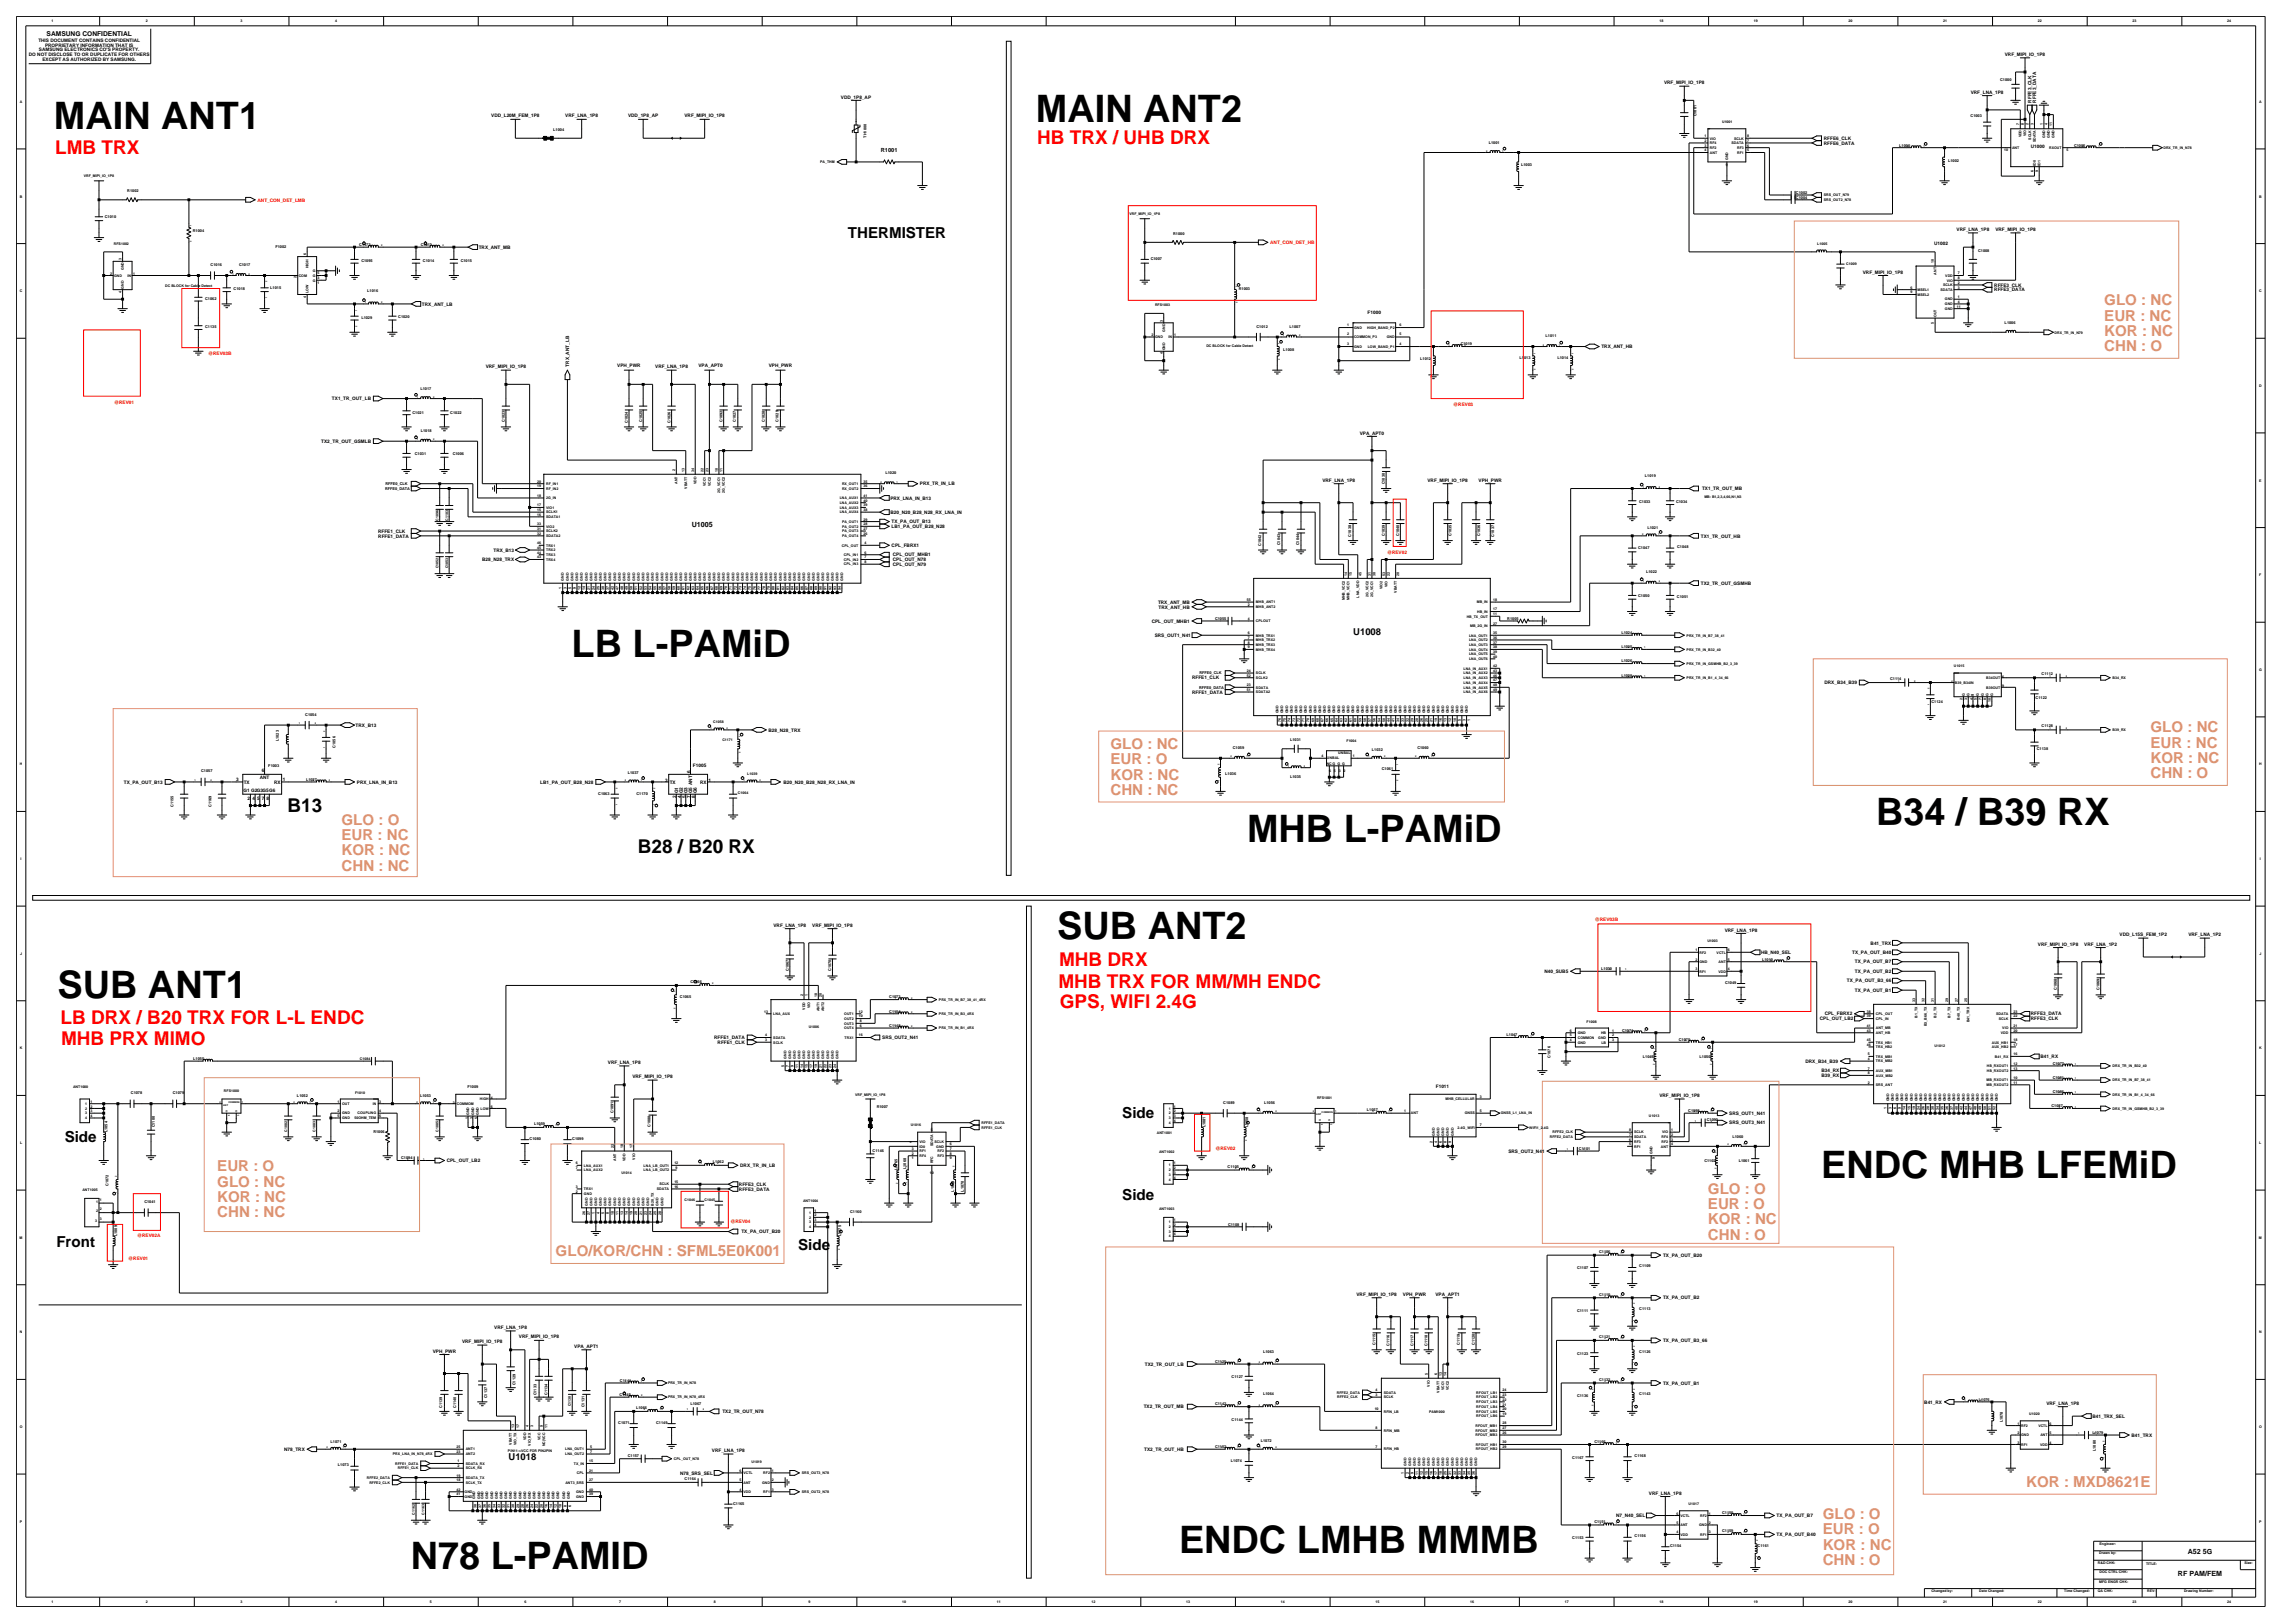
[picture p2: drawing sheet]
<svg xmlns="http://www.w3.org/2000/svg" width="420mm" height="297mm" viewBox="0 0 420 297" stroke-linecap="round" stroke-linejoin="round" font-family="sans-serif">
<defs><g id="words">
<g font-size="6.9">
<text x="9.9" y="23.6">MAIN ANT1</text>
<text x="189.6" y="22.3">MAIN ANT2</text>
<text x="104.6" y="120.2">LB L-PAMiD</text>
<text x="228.2" y="154">MHB L-PAMiD</text>
<text x="343.4" y="151">B34 / B39 RX</text>
<text x="193.5" y="171.8">SUB ANT2</text>
<text x="10.5" y="182.6">SUB ANT1</text>
<text x="333.3" y="215.5">ENDC MHB LFEMiD</text>
<text x="75.2" y="287.2">N78 L-PAMID</text>
<text x="215.8" y="284.1">ENDC LMHB MMMB</text>
</g>
<g font-size="3.5" fill="#f00">
<text x="10.1" y="28.1">LMB TRX</text>
<text x="189.8" y="26.4">HB TRX / UHB DRX</text>
<text x="193.8" y="176.8">MHB DRX</text>
<text x="193.7" y="180.7">MHB TRX FOR MM/MH ENDC</text>
<text x="193.9" y="184.4">GPS, WIFI 2.4G</text>
<text x="11.1" y="187.4">LB DRX / B20 TRX FOR L-L ENDC</text>
<text x="11.2" y="191.3">MHB PRX MIMO</text>
</g>
<g font-size="3.5">
<text x="52.6" y="148.7">B13</text>
<text x="116.7" y="156">B28 / B20 RX</text>
</g>
<g font-size="2.8">
<text x="155.2" y="43.5">THERMISTER</text>
<text x="11.8" y="208.9">Side</text>
<text x="205.4" y="204.6">Side</text>
<text x="205.4" y="219.5">Side</text>
<text x="10.3" y="228.2">Front</text>
<text x="146.1" y="228.8">Side</text>
</g>
<g font-size="2.8" fill="#db9370">
<text x="385.1" y="58.6">EUR : NC</text>
<text x="385.1" y="55.8">GLO : NC</text>
<text x="385.1" y="61.5">KOR : NC</text>
<text x="385.1" y="64.3">CHN : O</text>
<text x="203.2" y="137">GLO : NC</text>
<text x="393.5" y="136.8">EUR : NC</text>
<text x="393.5" y="134">GLO : NC</text>
<text x="203.2" y="139.8">EUR : O</text>
<text x="203.2" y="142.6">KOR : NC</text>
<text x="393.5" y="139.6">KOR : NC</text>
<text x="393.5" y="142.4">CHN : O</text>
<text x="203.2" y="145.5">CHN : NC</text>
<text x="62.5" y="150.9">GLO : O</text>
<text x="62.5" y="153.7">EUR : NC</text>
<text x="62.5" y="159.3">CHN : NC</text>
<text x="62.5" y="156.5">KOR : NC</text>
<text x="39.8" y="214.3">EUR : O</text>
<text x="39.8" y="219.9">KOR : NC</text>
<text x="39.8" y="217.1">GLO : NC</text>
<text x="312.6" y="221.2">EUR : O</text>
<text x="312.6" y="218.4">GLO : O</text>
<text x="39.8" y="222.8">CHN : NC</text>
<text x="312.6" y="224">KOR : NC</text>
<text x="312.6" y="226.9">CHN : O</text>
<text x="101.7" y="229.9">GLO/KOR/CHN : SFML5E0K001</text>
<text x="370.8" y="272.1">KOR : MXD8621E</text>
<text x="333.6" y="280.8">EUR : O</text>
<text x="333.6" y="278">GLO : O</text>
<text x="333.6" y="283.6">KOR : NC</text>
<text x="333.6" y="286.4">CHN : O</text>
</g>
<g font-size="1.7">
<text x="247.7" y="116.2">U1008</text>
<text x="93.1" y="267.1">U1018</text>
</g>
<g font-size="1.3">
<text x="126.6" y="96.4">U1005</text>
<text x="400.4" y="284.3">A52 5G</text>
<text x="398.6" y="288.4">RF PAM/FEM</text>
</g>
<text font-size="1.2" x="8.5" y="6.6">SAMSUNG CONFIDENTIAL</text>
<text font-size="1" x="161.2" y="27.9">R1001</text>
<g font-size=".9">
<text x="5.3" y="10.2">DO NOT DISCLOSE TO OR DUPLICATE FOR OTHERS</text>
<text x="7" y="7.6">THIS DOCUMENT CONTAINS CONFIDENTIAL</text>
<text x="7.1" y="9.4">SAMSUNG ELECTRONICS CO'S PROPERTY.</text>
<text x="7.8" y="11.1">EXCEPT AS AUTHORIZED BY SAMSUNG.</text>
<text x="8.2" y="8.5">PROPRIETARY INFORMATION THAT IS</text>
<text x="366.9" y="10.2">VRF_MIPI_IO_1P8</text>
<text x="304.5" y="15.4">VRF_MIPI_IO_1P8</text>
<text x="360.7" y="17.2">VRF_LNA_1P8</text>
<text x="89.9" y="21.5">VDD_L20M_FEM_1P8</text>
<text x="103.4" y="21.5">VRF_LNA_1P8</text>
<text x="114.9" y="21.5">VDD_1P8_AP</text>
<text x="125.3" y="21.5">VRF_MIPI_IO_1P8</text>
<text x="153.9" y="18">VDD_1P8_AP</text>
<text x="371.8" y="18.8" transform="rotate(-90 371.8 18.8)">RFFE3_CLK</text>
<text x="372.6" y="18.8" transform="rotate(-90 372.6 18.8)">RFFE3_DATA</text>
<text x="333.8" y="26.5">RFFE6_DATA</text>
<text x="333.8" y="25.6">RFFE6_CLK</text>
<text x="371.7" y="27.1">U1000</text>
<text x="87.6" y="45.5">TRX_ANT_MB</text>
<text x="354" y="44.9">U1002</text>
<text x="358.1" y="42.3">VRF_LNA_1P8</text>
<text x="365.2" y="42.3">VRF_MIPI_IO_1P8</text>
<text x="340.9" y="50.1">VRF_MIPI_IO_1P8</text>
<text x="365" y="52.5">RFFE3_CLK</text>
<text x="365" y="53.3">RFFE3_DATA</text>
<text x="77.2" y="55.9">TRX_ANT_LB</text>
<text x="250.3" y="57.4">F1000</text>
<text x="293.1" y="63.7">TRX_ANT_HB</text>
<text x="88.9" y="67.4">VRF_MIPI_IO_1P8</text>
<text x="104.2" y="67.1" transform="rotate(-90 104.2 67.1)">TRX_ANT_LB</text>
<text x="113" y="67.2">VPH_PWR</text>
<text x="119.9" y="67.4">VRF_LNA_1P8</text>
<text x="127.8" y="67.2">VPA_APT0</text>
<text x="140.7" y="67.2">VPH_PWR</text>
<text x="60.8" y="73.2">TX1_TR_OUT_LB</text>
<text x="58.8" y="81">TX2_TR_OUT_GSMLB</text>
<text x="248.8" y="79.5">VPA_APT0</text>
<text x="168.4" y="88.8">PRX_TR_IN_LB</text>
<text x="242" y="88.2">VRF_LNA_1P8</text>
<text x="261.2" y="88.2">VRF_MIPI_IO_1P8</text>
<text x="270.6" y="88.2">VPH_PWR</text>
<text x="311.5" y="89.7">TX1_TR_OUT_MB</text>
<text x="162.9" y="94">B20_N20_B28_N28_RX_LNA_IN</text>
<text x="162.9" y="91.4">PRX_LNA_IN_B13</text>
<text x="163.2" y="95.8">TX_PA_OUT_B13</text>
<text x="69.2" y="97.5">RFFE1_CLK</text>
<text x="69.2" y="98.4">RFFE1_DATA</text>
<text x="90.3" y="101">TRX_B13</text>
<text x="163.2" y="96.6">LB1_PA_OUT_B28_N28</text>
<text x="163.2" y="100.1">CPL_FBRX1</text>
<text x="163.4" y="101.8">CPL_OUT_MHB1</text>
<text x="311.3" y="98.4">TX1_TR_OUT_HB</text>
<text x="88.2" y="102.7">B28_N28_TRX</text>
<text x="163.4" y="102.7">CPL_OUT_N78</text>
<text x="163.4" y="103.6">CPL_OUT_N79</text>
<text x="311.3" y="107">TX2_TR_OUT_GSMHB</text>
<text x="210.8" y="113.9">CPL_OUT_MHB1</text>
<text x="211.9" y="110.5">TRX_ANT_MB</text>
<text x="212" y="111.3">TRX_ANT_HB</text>
<text x="211.3" y="116.6">SRS_OUT1_N41</text>
<text x="218.2" y="124.3">RFFE1_CLK</text>
<text x="333.9" y="125.2">DRX_B34_B39</text>
<text x="218.2" y="126.9">RFFE1_DATA</text>
<text x="65.1" y="133">TRX_B13</text>
<text x="140.6" y="133.9">B28_N28_TRX</text>
<text x="22.7" y="143.4">TX_PA_OUT_B13</text>
<text x="43.2" y="142.9">3</text>
<text x="44.6" y="143.4">TX</text>
<text x="47.5" y="142.5">ANT</text>
<text x="47.9" y="141.3">6</text>
<text x="50.2" y="143.4">RX</text>
<text x="51.7" y="142.9">1</text>
<text x="65.3" y="143.4">PRX_LNA_IN_B13</text>
<text x="98.9" y="143.4">LB1_PA_OUT_B28_N28</text>
<text x="121.7" y="143.1">3</text>
<text x="122.6" y="143.4">TX</text>
<text x="126.4" y="141.5" transform="rotate(-90 126.4 141.5)">6</text>
<text x="126.8" y="140.4">F1005</text>
<text x="128.1" y="143.4">RX</text>
<text x="129.7" y="143.1">1</text>
<text x="143.4" y="143.4">B20_N20_B28_N28_RX_LNA_IN</text>
<text x="44.6" y="145">G1 G2G3G5G6</text>
<text x="45.3" y="146.4">2</text>
<text x="46.2" y="146.4">4</text>
<text x="47" y="146.4">5</text>
<text x="47.9" y="146.4">7</text>
<text x="48.8" y="146.4">8</text>
<text x="123.8" y="146" transform="rotate(-90 123.8 146)">2</text>
<text x="124.1" y="145.2" transform="rotate(-90 124.1 145.2)">G1</text>
<text x="124.6" y="146" transform="rotate(-90 124.6 146)">4</text>
<text x="124.9" y="145.2" transform="rotate(-90 124.9 145.2)">G2</text>
<text x="125.5" y="146" transform="rotate(-90 125.5 146)">5</text>
<text x="125.8" y="145.2" transform="rotate(-90 125.8 145.2)">G3</text>
<text x="126.4" y="146" transform="rotate(-90 126.4 146)">7</text>
<text x="126.7" y="145.2" transform="rotate(-90 126.7 145.2)">G5 ANT</text>
<text x="127.2" y="146" transform="rotate(-90 127.2 146)">8</text>
<text x="127.5" y="145.2" transform="rotate(-90 127.5 145.2)">G6</text>
<text x="141.5" y="169.6">VRF_LNA_1P8</text>
<text x="148.6" y="169.6">VRF_MIPI_IO_1P8</text>
<text x="315.6" y="170.5">VRF_LNA_1P8</text>
<text x="342.3" y="172.8">B41_TRX</text>
<text x="372.9" y="173">VRF_MIPI_IO_1P8</text>
<text x="381.4" y="173">VRF_LNA_1P2</text>
<text x="387.9" y="171.3">VDD_L15S_FEM_1P2</text>
<text x="400.5" y="171.3">VRF_LNA_1P2</text>
<text x="282.6" y="178">N40_SUB5</text>
<text x="322.3" y="174.6">HB_N40_SEL</text>
<text x="338" y="179.8">TX_PA_OUT_B3_66</text>
<text x="339" y="174.6">TX_PA_OUT_B40</text>
<text x="339.5" y="176.3">TX_PA_OUT_B7</text>
<text x="339.5" y="178">TX_PA_OUT_B2</text>
<text x="333.9" y="185.8">CPL_FBRX2</text>
<text x="339.5" y="181.5">TX_PA_OUT_B1</text>
<text x="371.7" y="185.8">RFFE3_DATA</text>
<text x="130.7" y="190.2">RFFE1_DATA</text>
<text x="131.3" y="191">RFFE1_CLK</text>
<text x="161.4" y="190.2">SRS_OUT2_N41</text>
<text x="333" y="186.7">CPL_OUT_LB2</text>
<text x="371.7" y="186.7">RFFE3_CLK</text>
<text x="111.2" y="194.7">VRF_LNA_1P8</text>
<text x="115.7" y="197.3">VRF_MIPI_IO_1P8</text>
<text x="330.4" y="194.5">DRX_B34_B39</text>
<text x="333.3" y="196.2">B34_RX</text>
<text x="333.3" y="197.1">B39_RX</text>
<text x="373.4" y="193.6">B41_RX</text>
<text x="262.8" y="199.2">F1011</text>
<text x="303.7" y="200.8">VRF_MIPI_IO_1P8</text>
<text x="316.5" y="205.8">SRS_OUT3_N41</text>
<text x="316.5" y="204">SRS_OUT1_N41</text>
<text x="81.8" y="212.7">CPL_OUT_LB2</text>
<text x="135.5" y="213.5">DRX_TR_IN_LB</text>
<text x="276.1" y="210.9">SRS_OUT2_N41</text>
<text x="135.2" y="217.9">RFFE3_DATA</text>
<text x="135.2" y="217">RFFE3_CLK</text>
<text x="135.7" y="225.7">TX_PA_OUT_B20</text>
<text x="304.3" y="230">TX_PA_OUT_B20</text>
<text x="248.2" y="237.1">VRF_MIPI_IO_1P8</text>
<text x="256.7" y="237.1">VPH_PWR</text>
<text x="262.7" y="237.1">VPA_APT1</text>
<text x="304.3" y="237.8">TX_PA_OUT_B2</text>
<text x="84.6" y="245.8">VRF_MIPI_IO_1P8</text>
<text x="90.4" y="243.2">VRF_LNA_1P8</text>
<text x="95" y="244.9">VRF_MIPI_IO_1P8</text>
<text x="304.3" y="245.6">TX_PA_OUT_B3_66</text>
<text x="79.2" y="247.5">VPH_PWR</text>
<text x="105.1" y="246.7">VPA_APT1</text>
<text x="209.5" y="249.9">TX2_TR_OUT_LB</text>
<text x="209.3" y="257.7">TX2_TR_OUT_MB</text>
<text x="304.3" y="253.4">TX_PA_OUT_B1</text>
<text x="352.2" y="256.8">B41_RX</text>
<text x="374.5" y="257.1">VRF_LNA_1P8</text>
<text x="132.2" y="258.6">TX2_TR_OUT_N78</text>
<text x="382.9" y="259.4">B41_TRX_SEL</text>
<text x="390.1" y="262.9">B41_TRX</text>
<text x="52" y="265.5">N78_TRX</text>
<text x="124.5" y="269.8">N78_SRS_SEL</text>
<text x="130.3" y="265.7">VRF_LNA_1P8</text>
<text x="209.4" y="265.5">TX2_TR_OUT_HB</text>
<text x="301.8" y="273.5">VRF_LNA_1P8</text>
<text x="295.8" y="277.6">N7_N40_SEL</text>
<text x="325.1" y="277.6">TX_PA_OUT_B7</text>
<text x="325.1" y="281.1">TX_PA_OUT_B40</text>
</g>
<g font-size=".9" fill="#f00">
<text x="47.1" y="36.9">ANT_CON_DET_LMB</text>
<text x="232.5" y="44.7">ANT_CON_DET_HB</text>
<text x="38.1" y="65">@REV03B</text>
<text x="20.9" y="73.9">@REV01</text>
<text x="266" y="74.3">@REV03</text>
<text x="253.8" y="101.4">@REV02</text>
<text x="291.8" y="168.5">@REV03B</text>
<text x="222.4" y="210.5">@REV02</text>
<text x="25.1" y="226.3">@REV02A</text>
<text x="133.7" y="223.7">@REV04</text>
<text x="23.5" y="230.6">@REV01</text>
</g>
<g font-size=".7">
<text x="9.4" y="4.1">1</text>
<text x="26.7" y="4.1">2</text>
<text x="44" y="4.1">3</text>
<text x="61.4" y="4.1">4</text>
<text x="303.7" y="4.1">18</text>
<text x="321" y="4.1">19</text>
<text x="338.3" y="4.1">20</text>
<text x="355.6" y="4.1">21</text>
<text x="372.9" y="4.1">22</text>
<text x="390.3" y="4.1">23</text>
<text x="407.6" y="4.1">24</text>
<text x="366" y="14.9">C1000</text>
<text x="3.6" y="18.8">A</text>
<text x="310.5" y="21.3" transform="rotate(-90 310.5 21.3)">C1001</text>
<text x="315.2" y="22.5">U1001</text>
<text x="360.6" y="21.4">C1003</text>
<text x="369.5" y="22.9" transform="rotate(-90 369.5 22.9)">7</text>
<text x="370.4" y="22.9" transform="rotate(-90 370.4 22.9)">8</text>
<text x="371.3" y="22.9" transform="rotate(-90 371.3 22.9)">2</text>
<text x="372.1" y="22.9" transform="rotate(-90 372.1 22.9)">3</text>
<text x="373.9" y="22.9" transform="rotate(-90 373.9 22.9)">1</text>
<text x="374.7" y="22.9" transform="rotate(-90 374.7 22.9)">4</text>
<text x="375.6" y="23.1" transform="rotate(-90 375.6 23.1)">11</text>
<text x="413.4" y="18.8">A</text>
<text x="101.2" y="24">L1004</text>
<text x="150.1" y="29.9">PA_THM</text>
<text x="158.6" y="25.2" transform="rotate(-90 158.6 25.2)">TH1000</text>
<text x="272.5" y="26.4">L1001</text>
<text x="312" y="25.1">1</text>
<text x="312" y="26">2</text>
<text x="312" y="26.8">3</text>
<text x="312" y="27.7">4</text>
<text x="312.9" y="26.4">RF4</text>
<text x="312.9" y="27.3">RF2</text>
<text x="312.9" y="28.1">ANT</text>
<text x="312.9" y="25.5">VIO</text>
<text x="316.3" y="29.3" transform="rotate(-90 316.3 29.3)">GND</text>
<text x="316.9" y="26.4">SDATA</text>
<text x="317.4" y="25.5">SCLK</text>
<text x="317.9" y="28.1">RF1</text>
<text x="317.9" y="27.3">RF3</text>
<text x="319.7" y="27.7">5</text>
<text x="319.7" y="26.8">6</text>
<text x="319.7" y="26">7</text>
<text x="319.7" y="25.1">8</text>
<text x="347.6" y="26.8">L1000</text>
<text x="356.5" y="29.7">L1002</text>
<text x="366.8" y="27.7">10</text>
<text x="368.2" y="27.3">ANT</text>
<text x="370" y="25.2" transform="rotate(-90 370 25.2)">VDD</text>
<text x="370.8" y="24.9" transform="rotate(-90 370.8 24.9)">VIO</text>
<text x="371.7" y="25.6" transform="rotate(-90 371.7 25.6)">SCLK</text>
<text x="372.6" y="26" transform="rotate(-90 372.6 26)">SDATA</text>
<text x="374.3" y="25.2" transform="rotate(-90 374.3 25.2)">GND</text>
<text x="375" y="27.3">RXOUT</text>
<text x="375.1" y="25.2" transform="rotate(-90 375.1 25.2)">GND</text>
<text x="376" y="25.2" transform="rotate(-90 376 25.2)">GND</text>
<text x="378.2" y="27.7">5</text>
<text x="379.6" y="26.8">C1005</text>
<text x="395.9" y="27.3">DRX_TR_IN_N78</text>
<text x="15.3" y="32.5">VRF_MIPI_IO_1P8</text>
<text x="23.3" y="35.2">R1002</text>
<text x="278.4" y="30.4">L1003</text>
<text x="315.9" y="30.3">9</text>
<text x="328.7" y="35.5">C1002</text>
<text x="333.8" y="35.9">SRS_OUT_N79</text>
<text x="372.1" y="31.5" transform="rotate(-90 372.1 31.5)">6</text>
<text x="372.6" y="30.3" transform="rotate(-90 372.6 30.3)">ID0</text>
<text x="373" y="31.5" transform="rotate(-90 373 31.5)">9</text>
<text x="373.4" y="30.3" transform="rotate(-90 373.4 30.3)">ID1</text>
<text x="3.6" y="36.1">B</text>
<text x="19.2" y="39.8">C1010</text>
<text x="206.7" y="39.4">VRF_MIPI_IO_1P8</text>
<text x="328.7" y="36.3">C1004</text>
<text x="333.8" y="36.8">SRS_OUT2_N78</text>
<text x="413.4" y="36.1">B</text>
<text x="20.8" y="44.8">RFS1002</text>
<text x="22.3" y="47.6" transform="rotate(-90 22.3 47.6)">3</text>
<text x="35.3" y="42.5">R1004</text>
<text x="50.4" y="45.4">F1002</text>
<text x="56" y="46.7" transform="rotate(-90 56 46.7)">6</text>
<text x="65.7" y="45">C1172</text>
<text x="66.1" y="47.9">C1095</text>
<text x="77" y="45">C1013</text>
<text x="77.4" y="47.9">C1014</text>
<text x="84.3" y="47.9">C1015</text>
<text x="210.6" y="47.6">C1007</text>
<text x="214.7" y="43">R1000</text>
<text x="332.6" y="44.8">L1005</text>
<text x="362" y="46.1">C1008</text>
<text x="3.6" y="53.5">C</text>
<text x="20.2" y="50.2">2</text>
<text x="20.9" y="50.6">GND</text>
<text x="22.3" y="53.5" transform="rotate(-90 22.3 53.5)">4</text>
<text x="22.7" y="52.8" transform="rotate(-90 22.7 52.8)">GND</text>
<text x="22.7" y="49.4" transform="rotate(-90 22.7 49.4)">GND</text>
<text x="23.4" y="50.6">IN</text>
<text x="24.3" y="50.2">1</text>
<text x="30.2" y="52.6">DC BLOCK for Cable Detect</text>
<text x="38.5" y="48.7">C1016</text>
<text x="42.8" y="53.1">C1018</text>
<text x="43.7" y="48.7">C1017</text>
<text x="49.5" y="52.8">L1015</text>
<text x="54.3" y="50.9" transform="rotate(-90 54.3 50.9)">2</text>
<text x="54.7" y="50.6">COM</text>
<text x="56.4" y="53.7" transform="rotate(-90 56.4 53.7)">LOW</text>
<text x="56.4" y="49.1" transform="rotate(-90 56.4 49.1)">HIGH</text>
<text x="57.3" y="51.5">G</text>
<text x="57.3" y="50.6">G</text>
<text x="57.3" y="49.8">G</text>
<text x="58.1" y="51.9">1</text>
<text x="58.1" y="51.1">3</text>
<text x="58.1" y="50.2">5</text>
<text x="67.2" y="53.5">L1016</text>
<text x="226.7" y="53.1">R1003</text>
<text x="337.9" y="48.5">C1009</text>
<text x="349.6" y="52.8">6</text>
<text x="349.6" y="53.7">9</text>
<text x="350.9" y="53.2">MSEL1</text>
<text x="353.9" y="48.2" transform="rotate(-90 353.9 48.2)">10</text>
<text x="354.4" y="50.2" transform="rotate(-90 354.4 50.2)">ANT</text>
<text x="355.1" y="53.2">SDATA</text>
<text x="355.6" y="52.4">SCLK</text>
<text x="356" y="50.6">VDD</text>
<text x="356.3" y="51.5">VIO</text>
<text x="358.3" y="52">2</text>
<text x="358.3" y="52.8">3</text>
<text x="358.3" y="50.2">7</text>
<text x="358.3" y="51.1">8</text>
<text x="413.4" y="53.5">C</text>
<text x="37.6" y="54.8">C1062</text>
<text x="56" y="54.5" transform="rotate(-90 56 54.5)">4</text>
<text x="66.1" y="58.3">L1029</text>
<text x="72.9" y="58.2">C1020</text>
<text x="211.4" y="56">RFS1003</text>
<text x="212.8" y="58.9" transform="rotate(-90 212.8 58.9)">3</text>
<text x="229.9" y="59.9">C1012</text>
<text x="236" y="59.9">L1007</text>
<text x="246.6" y="59.7">1</text>
<text x="256.1" y="59.7">6</text>
<text x="350.9" y="54.1">MSEL2</text>
<text x="353.9" y="59.3" transform="rotate(-90 353.9 59.3)">5</text>
<text x="354.4" y="58" transform="rotate(-90 354.4 58)">OUT</text>
<text x="355.9" y="55.8">GND</text>
<text x="355.9" y="55">GND</text>
<text x="355.9" y="56.7">GND</text>
<text x="358.1" y="56.3">11</text>
<text x="358.3" y="55.4">4</text>
<text x="358.3" y="54.5">1</text>
<text x="366.9" y="59.3">L1006</text>
<text x="37.6" y="60">C1135</text>
<text x="210.7" y="61.5">2</text>
<text x="211.4" y="61.9">GND</text>
<text x="212.8" y="64.8" transform="rotate(-90 212.8 64.8)">4</text>
<text x="213.2" y="64.1" transform="rotate(-90 213.2 64.1)">GND</text>
<text x="213.2" y="60.7" transform="rotate(-90 213.2 60.7)">GND</text>
<text x="213.9" y="61.9">IN</text>
<text x="214.9" y="61.5">1</text>
<text x="220.8" y="63.4">DC BLOCK for Cable Detect</text>
<text x="234.8" y="64.3">L1008</text>
<text x="246.6" y="63.1">3</text>
<text x="246.6" y="61.4">2</text>
<text x="247.8" y="63.6">GND</text>
<text x="247.8" y="60.2">GND</text>
<text x="247.8" y="61.9">COMMON_P3</text>
<text x="250.2" y="60.2">HIGH_BAND_P2</text>
<text x="250.3" y="63.6">LOW_BAND_P1</text>
<text x="253.8" y="61.9">GND</text>
<text x="256.1" y="63.1">4</text>
<text x="256.1" y="61.4">5</text>
<text x="259.9" y="65.9">L1012</text>
<text x="267.3" y="63.2">C1019</text>
<text x="278.1" y="65.6">L1013</text>
<text x="282.9" y="61.7">L1011</text>
<text x="285" y="65.6">L1014</text>
<text x="376" y="61">DRX_TR_IN_N79</text>
<text x="77" y="71.3">L1017</text>
<text x="413.4" y="70.8">D</text>
<text x="75.5" y="75.7">C1021</text>
<text x="82.4" y="75.7">C1022</text>
<text x="92.4" y="77.3" transform="rotate(-90 92.4 77.3)">C1023</text>
<text x="114.9" y="77.4" transform="rotate(-90 114.9 77.4)">C1024</text>
<text x="117.5" y="77.3" transform="rotate(-90 117.5 77.3)">C1025</text>
<text x="122.7" y="77.4" transform="rotate(-90 122.7 77.4)">C1026</text>
<text x="132.2" y="77.3" transform="rotate(-90 132.2 77.3)">C1092</text>
<text x="134.7" y="77.3" transform="rotate(-90 134.7 77.3)">C1027</text>
<text x="140" y="77.3" transform="rotate(-90 140 77.3)">C1028</text>
<text x="142.5" y="77.2" transform="rotate(-90 142.5 77.2)">C1029</text>
<text x="75.9" y="83.3">C1031</text>
<text x="77" y="79">L1018</text>
<text x="82.8" y="83.3">C1006</text>
<text x="70.5" y="89.6">RFFE0_DATA</text>
<text x="70.5" y="88.8">RFFE0_CLK</text>
<text x="98.3" y="89.2">19</text>
<text x="98.3" y="88.3">20</text>
<text x="100" y="89.6">RF_IN2</text>
<text x="100" y="88.7">RF_IN1</text>
<text x="123.6" y="86.1" transform="rotate(-90 123.6 86.1)">2</text>
<text x="124" y="88.6" transform="rotate(-90 124 88.6)">ANT</text>
<text x="125.3" y="86.3" transform="rotate(-90 125.3 86.3)">13</text>
<text x="125.7" y="89.4" transform="rotate(-90 125.7 89.4)">VBATT</text>
<text x="127" y="86.3" transform="rotate(-90 127 86.3)">34</text>
<text x="127.5" y="88.6" transform="rotate(-90 127.5 88.6)">VDD</text>
<text x="128.8" y="86.3" transform="rotate(-90 128.8 86.3)">22</text>
<text x="129.2" y="89" transform="rotate(-90 129.2 89)">VCC1</text>
<text x="129.6" y="86.3" transform="rotate(-90 129.6 86.3)">23</text>
<text x="130.1" y="89" transform="rotate(-90 130.1 89)">VCC2</text>
<text x="131.4" y="86.3" transform="rotate(-90 131.4 86.3)">10</text>
<text x="132.2" y="86.3" transform="rotate(-90 132.2 86.3)">11</text>
<text x="154.1" y="88.7">RX_OUT1</text>
<text x="154.1" y="89.6">RX_OUT2</text>
<text x="158.1" y="89.2">36</text>
<text x="158.1" y="88.3">35</text>
<text x="162" y="86.8">L1020</text>
<text x="253.5" y="88.7" transform="rotate(-90 253.5 88.7)">C1030</text>
<text x="301" y="87.3">L1019</text>
<text x="413.4" y="88.1">E</text>
<text x="80.3" y="95.3" transform="rotate(-90 80.3 95.3)">C1096</text>
<text x="82" y="95.3" transform="rotate(-90 82 95.3)">C1103</text>
<text x="98.3" y="93.5">15</text>
<text x="98.3" y="94.4">16</text>
<text x="98.3" y="92.6">17</text>
<text x="98.3" y="90.9">18</text>
<text x="100" y="93.9">SCLK1</text>
<text x="100" y="94.8">SDATA1</text>
<text x="100" y="93.1">VIO1</text>
<text x="100" y="91.4">2G_IN</text>
<text x="131.8" y="90.2" transform="rotate(-90 131.8 90.2)">2G_VCC1</text>
<text x="132.7" y="90.2" transform="rotate(-90 132.7 90.2)">2G_VCC2</text>
<text x="153.7" y="93.9">LNA_AUX4</text>
<text x="153.7" y="93.1">LNA_AUX3</text>
<text x="153.7" y="92.2">LNA_AUX2</text>
<text x="153.7" y="91.4">LNA_AUX1</text>
<text x="154.1" y="95.7">PA_OUT1</text>
<text x="158.1" y="93.5">38</text>
<text x="158.1" y="92.6">39</text>
<text x="158.1" y="91.8">40</text>
<text x="158.1" y="90.9">41</text>
<text x="158.1" y="95.3">29</text>
<text x="300" y="92.1">C1033</text>
<text x="306.7" y="92">C1034</text>
<text x="311.9" y="91.1">MB: B1,2,3,4,66,N1,N3</text>
<text x="98.3" y="101.3">44</text>
<text x="98.3" y="100.4">45</text>
<text x="98.3" y="99.6">46</text>
<text x="98.3" y="97">31</text>
<text x="98.3" y="97.8">32</text>
<text x="98.3" y="96.1">33</text>
<text x="100" y="101.7">TRX3</text>
<text x="100" y="100.9">TRX2</text>
<text x="100" y="100">TRX1</text>
<text x="100" y="97.4">SCLK2</text>
<text x="100" y="98.3">SDATA2</text>
<text x="100" y="96.5">VIO2</text>
<text x="154.1" y="100">CPL_OUT</text>
<text x="154.1" y="98.3">PA_OUT4</text>
<text x="154.1" y="97.4">PA_OUT3</text>
<text x="154.1" y="96.5">PA_OUT2</text>
<text x="154.4" y="101.7">CPL_IN1</text>
<text x="158.1" y="97.8">26</text>
<text x="158.1" y="97">27</text>
<text x="158.1" y="96.1">28</text>
<text x="158.2" y="101.3">6</text>
<text x="158.2" y="99.6">4</text>
<text x="230.8" y="99.9" transform="rotate(-90 230.8 99.9)">C1042</text>
<text x="234.3" y="99.8" transform="rotate(-90 234.3 99.8)">C1043</text>
<text x="237.7" y="99.8" transform="rotate(-90 237.7 99.8)">C1044</text>
<text x="247.3" y="98.2" transform="rotate(-90 247.3 98.2)">C1038</text>
<text x="253.5" y="98.1" transform="rotate(-90 253.5 98.1)">C1039</text>
<text x="256" y="98.1" transform="rotate(-90 256 98.1)">C1040</text>
<text x="265.7" y="98.1" transform="rotate(-90 265.7 98.1)">C1035</text>
<text x="270.9" y="98.1" transform="rotate(-90 270.9 98.1)">C1036</text>
<text x="273.5" y="98.2" transform="rotate(-90 273.5 98.2)">C1037</text>
<text x="299.8" y="100.4">C1047</text>
<text x="301.5" y="96.7">L1021</text>
<text x="306.9" y="100.3">C1048</text>
<text x="80.3" y="104" transform="rotate(-90 80.3 104)">C1052</text>
<text x="82" y="104" transform="rotate(-90 82 104)">C1053</text>
<text x="98.3" y="102.2">43</text>
<text x="100" y="102.6">TRX4</text>
<text x="102.8" y="107.8" transform="rotate(-90 102.8 107.8)">1</text>
<text x="103.2" y="106.3" transform="rotate(-90 103.2 106.3)">GND</text>
<text x="103.7" y="107.8" transform="rotate(-90 103.7 107.8)">3</text>
<text x="104.1" y="106.3" transform="rotate(-90 104.1 106.3)">GND</text>
<text x="104.5" y="107.8" transform="rotate(-90 104.5 107.8)">5</text>
<text x="105" y="106.3" transform="rotate(-90 105 106.3)">GND</text>
<text x="105.4" y="107.8" transform="rotate(-90 105.4 107.8)">9</text>
<text x="105.8" y="106.3" transform="rotate(-90 105.8 106.3)">GND</text>
<text x="106.2" y="107.9" transform="rotate(-90 106.2 107.9)">12</text>
<text x="106.7" y="106.3" transform="rotate(-90 106.7 106.3)">GND</text>
<text x="107.1" y="107.9" transform="rotate(-90 107.1 107.9)">14</text>
<text x="107.5" y="106.3" transform="rotate(-90 107.5 106.3)">GND</text>
<text x="108" y="107.9" transform="rotate(-90 108 107.9)">21</text>
<text x="108.4" y="106.3" transform="rotate(-90 108.4 106.3)">GND</text>
<text x="108.9" y="107.9" transform="rotate(-90 108.9 107.9)">24</text>
<text x="109.3" y="106.3" transform="rotate(-90 109.3 106.3)">GND</text>
<text x="109.7" y="107.9" transform="rotate(-90 109.7 107.9)">25</text>
<text x="110.1" y="106.3" transform="rotate(-90 110.1 106.3)">GND</text>
<text x="110.6" y="107.9" transform="rotate(-90 110.6 107.9)">30</text>
<text x="111" y="106.3" transform="rotate(-90 111 106.3)">GND</text>
<text x="111.4" y="107.9" transform="rotate(-90 111.4 107.9)">37</text>
<text x="111.9" y="106.3" transform="rotate(-90 111.9 106.3)">GND</text>
<text x="112.3" y="107.9" transform="rotate(-90 112.3 107.9)">42</text>
<text x="112.7" y="106.3" transform="rotate(-90 112.7 106.3)">GND</text>
<text x="113.2" y="107.9" transform="rotate(-90 113.2 107.9)">47</text>
<text x="113.6" y="106.3" transform="rotate(-90 113.6 106.3)">GND</text>
<text x="114" y="107.9" transform="rotate(-90 114 107.9)">48</text>
<text x="114.5" y="106.3" transform="rotate(-90 114.5 106.3)">GND</text>
<text x="114.9" y="107.9" transform="rotate(-90 114.9 107.9)">49</text>
<text x="115.3" y="106.3" transform="rotate(-90 115.3 106.3)">GND</text>
<text x="115.8" y="107.9" transform="rotate(-90 115.8 107.9)">50</text>
<text x="116.2" y="106.3" transform="rotate(-90 116.2 106.3)">GND</text>
<text x="116.6" y="107.9" transform="rotate(-90 116.6 107.9)">51</text>
<text x="117.1" y="106.3" transform="rotate(-90 117.1 106.3)">GND</text>
<text x="117.5" y="107.9" transform="rotate(-90 117.5 107.9)">52</text>
<text x="117.9" y="106.3" transform="rotate(-90 117.9 106.3)">GND</text>
<text x="118.4" y="107.9" transform="rotate(-90 118.4 107.9)">53</text>
<text x="118.8" y="106.3" transform="rotate(-90 118.8 106.3)">GND</text>
<text x="119.2" y="107.9" transform="rotate(-90 119.2 107.9)">54</text>
<text x="119.7" y="106.3" transform="rotate(-90 119.7 106.3)">GND</text>
<text x="120.1" y="107.9" transform="rotate(-90 120.1 107.9)">55</text>
<text x="120.5" y="106.3" transform="rotate(-90 120.5 106.3)">GND</text>
<text x="121" y="107.9" transform="rotate(-90 121 107.9)">56</text>
<text x="121.4" y="106.3" transform="rotate(-90 121.4 106.3)">GND</text>
<text x="121.8" y="107.9" transform="rotate(-90 121.8 107.9)">57</text>
<text x="122.3" y="106.3" transform="rotate(-90 122.3 106.3)">GND</text>
<text x="122.7" y="107.9" transform="rotate(-90 122.7 107.9)">58</text>
<text x="123.1" y="106.3" transform="rotate(-90 123.1 106.3)">GND</text>
<text x="123.6" y="107.9" transform="rotate(-90 123.6 107.9)">59</text>
<text x="124" y="106.3" transform="rotate(-90 124 106.3)">GND</text>
<text x="124.4" y="107.9" transform="rotate(-90 124.4 107.9)">60</text>
<text x="124.9" y="106.3" transform="rotate(-90 124.9 106.3)">GND</text>
<text x="125.3" y="107.9" transform="rotate(-90 125.3 107.9)">61</text>
<text x="125.7" y="106.3" transform="rotate(-90 125.7 106.3)">GND</text>
<text x="126.2" y="107.9" transform="rotate(-90 126.2 107.9)">62</text>
<text x="126.6" y="106.3" transform="rotate(-90 126.6 106.3)">GND</text>
<text x="127" y="107.9" transform="rotate(-90 127 107.9)">63</text>
<text x="127.5" y="106.3" transform="rotate(-90 127.5 106.3)">GND</text>
<text x="127.9" y="107.9" transform="rotate(-90 127.9 107.9)">64</text>
<text x="128.3" y="106.3" transform="rotate(-90 128.3 106.3)">GND</text>
<text x="128.8" y="107.9" transform="rotate(-90 128.8 107.9)">65</text>
<text x="129.2" y="106.3" transform="rotate(-90 129.2 106.3)">GND</text>
<text x="129.6" y="107.9" transform="rotate(-90 129.6 107.9)">66</text>
<text x="130.1" y="106.3" transform="rotate(-90 130.1 106.3)">GND</text>
<text x="130.5" y="107.9" transform="rotate(-90 130.5 107.9)">67</text>
<text x="130.9" y="106.3" transform="rotate(-90 130.9 106.3)">GND</text>
<text x="131.4" y="107.9" transform="rotate(-90 131.4 107.9)">68</text>
<text x="131.8" y="106.3" transform="rotate(-90 131.8 106.3)">GND</text>
<text x="132.2" y="107.9" transform="rotate(-90 132.2 107.9)">69</text>
<text x="132.7" y="106.3" transform="rotate(-90 132.7 106.3)">GND</text>
<text x="133.1" y="107.9" transform="rotate(-90 133.1 107.9)">70</text>
<text x="133.5" y="106.3" transform="rotate(-90 133.5 106.3)">GND</text>
<text x="134" y="107.9" transform="rotate(-90 134 107.9)">71</text>
<text x="134.4" y="106.3" transform="rotate(-90 134.4 106.3)">GND</text>
<text x="134.8" y="107.9" transform="rotate(-90 134.8 107.9)">72</text>
<text x="135.3" y="106.3" transform="rotate(-90 135.3 106.3)">GND</text>
<text x="135.7" y="107.9" transform="rotate(-90 135.7 107.9)">73</text>
<text x="136.1" y="106.3" transform="rotate(-90 136.1 106.3)">GND</text>
<text x="136.6" y="107.9" transform="rotate(-90 136.6 107.9)">74</text>
<text x="137" y="106.3" transform="rotate(-90 137 106.3)">GND</text>
<text x="137.4" y="107.9" transform="rotate(-90 137.4 107.9)">75</text>
<text x="137.9" y="106.3" transform="rotate(-90 137.9 106.3)">GND</text>
<text x="138.3" y="107.9" transform="rotate(-90 138.3 107.9)">76</text>
<text x="138.7" y="106.3" transform="rotate(-90 138.7 106.3)">GND</text>
<text x="139.2" y="107.9" transform="rotate(-90 139.2 107.9)">77</text>
<text x="139.6" y="106.3" transform="rotate(-90 139.6 106.3)">GND</text>
<text x="140" y="107.9" transform="rotate(-90 140 107.9)">78</text>
<text x="140.5" y="106.3" transform="rotate(-90 140.5 106.3)">GND</text>
<text x="140.9" y="107.9" transform="rotate(-90 140.9 107.9)">79</text>
<text x="141.3" y="106.3" transform="rotate(-90 141.3 106.3)">GND</text>
<text x="141.8" y="107.9" transform="rotate(-90 141.8 107.9)">80</text>
<text x="142.2" y="106.3" transform="rotate(-90 142.2 106.3)">GND</text>
<text x="142.6" y="107.9" transform="rotate(-90 142.6 107.9)">81</text>
<text x="143.1" y="106.3" transform="rotate(-90 143.1 106.3)">GND</text>
<text x="143.5" y="107.9" transform="rotate(-90 143.5 107.9)">82</text>
<text x="143.9" y="106.3" transform="rotate(-90 143.9 106.3)">GND</text>
<text x="144.4" y="107.9" transform="rotate(-90 144.4 107.9)">83</text>
<text x="144.8" y="106.3" transform="rotate(-90 144.8 106.3)">GND</text>
<text x="145.2" y="107.9" transform="rotate(-90 145.2 107.9)">84</text>
<text x="145.6" y="106.3" transform="rotate(-90 145.6 106.3)">GND</text>
<text x="146.1" y="107.9" transform="rotate(-90 146.1 107.9)">85</text>
<text x="146.5" y="106.3" transform="rotate(-90 146.5 106.3)">GND</text>
<text x="147" y="107.9" transform="rotate(-90 147 107.9)">86</text>
<text x="147.4" y="106.3" transform="rotate(-90 147.4 106.3)">GND</text>
<text x="147.8" y="107.9" transform="rotate(-90 147.8 107.9)">87</text>
<text x="148.2" y="106.3" transform="rotate(-90 148.2 106.3)">GND</text>
<text x="148.7" y="107.9" transform="rotate(-90 148.7 107.9)">88</text>
<text x="149.1" y="106.3" transform="rotate(-90 149.1 106.3)">GND</text>
<text x="149.5" y="107.9" transform="rotate(-90 149.5 107.9)">89</text>
<text x="150" y="106.3" transform="rotate(-90 150 106.3)">GND</text>
<text x="150.4" y="107.9" transform="rotate(-90 150.4 107.9)">90</text>
<text x="150.9" y="106.3" transform="rotate(-90 150.9 106.3)">GND</text>
<text x="151.3" y="107.9" transform="rotate(-90 151.3 107.9)">91</text>
<text x="151.7" y="106.3" transform="rotate(-90 151.7 106.3)">GND</text>
<text x="152.1" y="107.9" transform="rotate(-90 152.1 107.9)">92</text>
<text x="152.6" y="106.3" transform="rotate(-90 152.6 106.3)">GND</text>
<text x="153" y="107.9" transform="rotate(-90 153 107.9)">93</text>
<text x="153.4" y="106.3" transform="rotate(-90 153.4 106.3)">GND</text>
<text x="153.9" y="107.9" transform="rotate(-90 153.9 107.9)">94</text>
<text x="154.3" y="106.3" transform="rotate(-90 154.3 106.3)">GND</text>
<text x="154.4" y="103.5">CPL_IN3</text>
<text x="154.4" y="102.6">CPL_IN2</text>
<text x="158.2" y="103.1">8</text>
<text x="158.2" y="102.2">7</text>
<text x="246.5" y="105.3" transform="rotate(-90 246.5 105.3)">14</text>
<text x="247.4" y="105.3" transform="rotate(-90 247.4 105.3)">15</text>
<text x="249.1" y="105.3" transform="rotate(-90 249.1 105.3)">45</text>
<text x="250.9" y="105.3" transform="rotate(-90 250.9 105.3)">31</text>
<text x="251.7" y="105.3" transform="rotate(-90 251.7 105.3)">30</text>
<text x="253" y="107.8" transform="rotate(-90 253 107.8)">VIO2</text>
<text x="253.5" y="105.3" transform="rotate(-90 253.5 105.3)">53</text>
<text x="253.9" y="107.4" transform="rotate(-90 253.9 107.4)">VIO</text>
<text x="254.3" y="105.3" transform="rotate(-90 254.3 105.3)">22</text>
<text x="256.1" y="105.3" transform="rotate(-90 256.1 105.3)">20</text>
<text x="301.2" y="104.8">L1022</text>
<text x="413.5" y="105.4">F</text>
<text x="222.4" y="113.4">C1055</text>
<text x="228.2" y="110">55</text>
<text x="228.4" y="113.4">4</text>
<text x="228.4" y="110.8">2</text>
<text x="229.9" y="110.4">MHB_ANT1</text>
<text x="229.9" y="113.9">CPLOUT</text>
<text x="229.9" y="111.3">MHB_ANT2</text>
<text x="246.1" y="109.9" transform="rotate(-90 246.1 109.9)">MHB_VCC2</text>
<text x="247" y="109.9" transform="rotate(-90 247 109.9)">MHB_VCC1</text>
<text x="248.7" y="109.4" transform="rotate(-90 248.7 109.4)">LNA_VDD</text>
<text x="250.4" y="109.2" transform="rotate(-90 250.4 109.2)">2G_VCC2</text>
<text x="251.3" y="109.2" transform="rotate(-90 251.3 109.2)">2G_VCC1</text>
<text x="255.6" y="108.4" transform="rotate(-90 255.6 108.4)">VBATT</text>
<text x="268.4" y="113">HB_TX_OUT</text>
<text x="270.3" y="110.4">MB_IN</text>
<text x="270.3" y="112.1">HB_IN</text>
<text x="273.2" y="111.7">17</text>
<text x="273.2" y="110">18</text>
<text x="273.2" y="112.6">11</text>
<text x="275.8" y="113.4">R1005</text>
<text x="299.8" y="109.3">C1050</text>
<text x="306.9" y="109.4">C1051</text>
<text x="228.4" y="117.8">8</text>
<text x="228.4" y="118.6">9</text>
<text x="228.4" y="116.9">7</text>
<text x="228.4" y="116">6</text>
<text x="229.9" y="118.2">MHB_TRX3</text>
<text x="229.9" y="119.1">MHB_TRX4</text>
<text x="229.9" y="117.3">MHB_TRX2</text>
<text x="229.9" y="116.5">MHB_TRX1</text>
<text x="268.8" y="116.5">LNA_OUT1</text>
<text x="268.8" y="117.3">LNA_OUT2</text>
<text x="268.8" y="118.2">LNA_OUT3</text>
<text x="268.8" y="119.1">LNA_OUT4</text>
<text x="268.8" y="119.9">LNA_OUT5</text>
<text x="269" y="114.7">MB_2G_IN</text>
<text x="273.2" y="116">35</text>
<text x="273.2" y="116.9">36</text>
<text x="273.2" y="117.8">37</text>
<text x="273.2" y="118.6">38</text>
<text x="273.2" y="119.5">39</text>
<text x="273.2" y="114.3">27</text>
<text x="296.7" y="116">L1024</text>
<text x="296.7" y="118.6">L1025</text>
<text x="308.7" y="116.5">PRX_TR_IN_B7_38_41</text>
<text x="308.7" y="119.1">PRX_TR_IN_B32_40</text>
<text x="219.5" y="123.4">RFFE0_CLK</text>
<text x="228.2" y="123.8">52</text>
<text x="228.2" y="125.6">23</text>
<text x="228.2" y="123">24</text>
<text x="229.9" y="124.3">SCLK2</text>
<text x="229.9" y="126">SDATA</text>
<text x="229.9" y="123.4">SCLK</text>
<text x="267.8" y="122.5">LNA_IN_AUX1</text>
<text x="267.8" y="123.4">LNA_IN_AUX2</text>
<text x="267.8" y="124.3">LNA_IN_AUX3</text>
<text x="267.8" y="125.1">LNA_IN_AUX4</text>
<text x="267.8" y="126">LNA_IN_AUX5</text>
<text x="268.8" y="120.8">LNA_OUT6</text>
<text x="273.2" y="122.1">42</text>
<text x="273.2" y="123">43</text>
<text x="273.2" y="123.8">46</text>
<text x="273.2" y="124.7">47</text>
<text x="273.2" y="125.6">48</text>
<text x="273.2" y="120.4">40</text>
<text x="296.7" y="123.8">L1028</text>
<text x="296.7" y="121.2">L1026</text>
<text x="308.7" y="121.7">PRX_TR_IN_GSMHB_B2_3_39</text>
<text x="308.7" y="124.3">PRX_TR_IN_B1_4_34_66</text>
<text x="345.9" y="124.5">C1114</text>
<text x="357.1" y="124.9">1</text>
<text x="357.6" y="122.1">U1015</text>
<text x="357.8" y="125.1">B39_B34IN</text>
<text x="363.5" y="124.3">B34OUT</text>
<text x="363.5" y="126">B39OUT</text>
<text x="366.4" y="125.8">9</text>
<text x="366.4" y="124">6</text>
<text x="373.6" y="123.6">C1112</text>
<text x="386.6" y="124.3">B34_RX</text>
<text x="413.4" y="122.8">G</text>
<text x="55.9" y="131">C1054</text>
<text x="219.4" y="126">RFFE0_DATA</text>
<text x="228.2" y="126.4">51</text>
<text x="229.9" y="126.9">SDATA2</text>
<text x="234" y="130.5" transform="rotate(-90 234 130.5)">GND</text>
<text x="234.8" y="130.5" transform="rotate(-90 234.8 130.5)">GND</text>
<text x="235.7" y="130.5" transform="rotate(-90 235.7 130.5)">GND</text>
<text x="236.6" y="130.5" transform="rotate(-90 236.6 130.5)">GND</text>
<text x="237.5" y="130.5" transform="rotate(-90 237.5 130.5)">GND</text>
<text x="238.3" y="130.5" transform="rotate(-90 238.3 130.5)">GND</text>
<text x="239.2" y="130.5" transform="rotate(-90 239.2 130.5)">GND</text>
<text x="240.1" y="130.5" transform="rotate(-90 240.1 130.5)">GND</text>
<text x="240.9" y="130.5" transform="rotate(-90 240.9 130.5)">GND</text>
<text x="241.8" y="130.5" transform="rotate(-90 241.8 130.5)">GND</text>
<text x="242.6" y="130.5" transform="rotate(-90 242.6 130.5)">GND</text>
<text x="243.5" y="130.5" transform="rotate(-90 243.5 130.5)">GND</text>
<text x="244.4" y="130.5" transform="rotate(-90 244.4 130.5)">GND</text>
<text x="245.2" y="130.5" transform="rotate(-90 245.2 130.5)">GND</text>
<text x="246.1" y="130.5" transform="rotate(-90 246.1 130.5)">GND</text>
<text x="247" y="130.5" transform="rotate(-90 247 130.5)">GND</text>
<text x="247.8" y="130.5" transform="rotate(-90 247.8 130.5)">GND</text>
<text x="248.7" y="130.5" transform="rotate(-90 248.7 130.5)">GND</text>
<text x="249.6" y="130.5" transform="rotate(-90 249.6 130.5)">GND</text>
<text x="250.4" y="130.5" transform="rotate(-90 250.4 130.5)">GND</text>
<text x="251.3" y="130.5" transform="rotate(-90 251.3 130.5)">GND</text>
<text x="252.2" y="130.5" transform="rotate(-90 252.2 130.5)">GND</text>
<text x="253" y="130.5" transform="rotate(-90 253 130.5)">GND</text>
<text x="253.9" y="130.5" transform="rotate(-90 253.9 130.5)">GND</text>
<text x="254.8" y="130.5" transform="rotate(-90 254.8 130.5)">GND</text>
<text x="255.6" y="130.5" transform="rotate(-90 255.6 130.5)">GND</text>
<text x="256.5" y="130.5" transform="rotate(-90 256.5 130.5)">GND</text>
<text x="257.4" y="130.5" transform="rotate(-90 257.4 130.5)">GND</text>
<text x="258.2" y="130.5" transform="rotate(-90 258.2 130.5)">GND</text>
<text x="259.1" y="130.5" transform="rotate(-90 259.1 130.5)">GND</text>
<text x="260" y="130.5" transform="rotate(-90 260 130.5)">GND</text>
<text x="260.8" y="130.5" transform="rotate(-90 260.8 130.5)">GND</text>
<text x="261.7" y="130.5" transform="rotate(-90 261.7 130.5)">GND</text>
<text x="262.6" y="130.5" transform="rotate(-90 262.6 130.5)">GND</text>
<text x="263.4" y="130.5" transform="rotate(-90 263.4 130.5)">GND</text>
<text x="264.3" y="130.5" transform="rotate(-90 264.3 130.5)">GND</text>
<text x="265.2" y="130.5" transform="rotate(-90 265.2 130.5)">GND</text>
<text x="266" y="130.5" transform="rotate(-90 266 130.5)">GND</text>
<text x="266.9" y="130.5" transform="rotate(-90 266.9 130.5)">GND</text>
<text x="267.3" y="132" transform="rotate(-90 267.3 132)">5</text>
<text x="267.8" y="130.5" transform="rotate(-90 267.8 130.5)">GND</text>
<text x="267.8" y="126.9">LNA_IN_AUX6</text>
<text x="268.2" y="132" transform="rotate(-90 268.2 132)">3</text>
<text x="268.6" y="130.5" transform="rotate(-90 268.6 130.5)">GND</text>
<text x="269.1" y="132" transform="rotate(-90 269.1 132)">1</text>
<text x="273.2" y="126.4">49</text>
<text x="353.5" y="128.6">C1124</text>
<text x="359.2" y="128" transform="rotate(-90 359.2 128)">2</text>
<text x="359.6" y="127.3" transform="rotate(-90 359.6 127.3)">G</text>
<text x="360" y="128" transform="rotate(-90 360 128)">3</text>
<text x="360.4" y="127.3" transform="rotate(-90 360.4 127.3)">G</text>
<text x="361.1" y="128" transform="rotate(-90 361.1 128)">4</text>
<text x="361.1" y="127.3" transform="rotate(-90 361.1 127.3)">g</text>
<text x="361.8" y="128" transform="rotate(-90 361.8 128)">5</text>
<text x="362.2" y="127.3" transform="rotate(-90 362.2 127.3)">G</text>
<text x="362.6" y="128" transform="rotate(-90 362.6 128)">7</text>
<text x="363" y="127.3" transform="rotate(-90 363 127.3)">G</text>
<text x="363.5" y="128" transform="rotate(-90 363.5 128)">8</text>
<text x="363.9" y="127.3" transform="rotate(-90 363.9 127.3)">G</text>
<text x="364.3" y="128.4" transform="rotate(-90 364.3 128.4)">10</text>
<text x="364.8" y="127.3" transform="rotate(-90 364.8 127.3)">G</text>
<text x="372.5" y="127.9">C1122</text>
<text x="51" y="135.6" transform="rotate(-90 51 135.6)">L1023</text>
<text x="61.4" y="136.8" transform="rotate(-90 61.4 136.8)">C1056</text>
<text x="130.5" y="132.3">C1058</text>
<text x="132.2" y="135.6">C1171</text>
<text x="225.6" y="137">C1059</text>
<text x="234.4" y="132.2" transform="rotate(-90 234.4 132.2)">76</text>
<text x="235.3" y="132.2" transform="rotate(-90 235.3 132.2)">75</text>
<text x="236.1" y="135.6">L1031</text>
<text x="236.2" y="132.2" transform="rotate(-90 236.2 132.2)">74</text>
<text x="237" y="132.2" transform="rotate(-90 237 132.2)">73</text>
<text x="237.9" y="132.2" transform="rotate(-90 237.9 132.2)">72</text>
<text x="238.7" y="132.2" transform="rotate(-90 238.7 132.2)">71</text>
<text x="239.6" y="132.2" transform="rotate(-90 239.6 132.2)">70</text>
<text x="240.5" y="132.2" transform="rotate(-90 240.5 132.2)">69</text>
<text x="241.4" y="132.2" transform="rotate(-90 241.4 132.2)">68</text>
<text x="242.2" y="132.2" transform="rotate(-90 242.2 132.2)">67</text>
<text x="243.1" y="132.2" transform="rotate(-90 243.1 132.2)">66</text>
<text x="244" y="132.2" transform="rotate(-90 244 132.2)">65</text>
<text x="244.8" y="132.2" transform="rotate(-90 244.8 132.2)">64</text>
<text x="245.7" y="132.2" transform="rotate(-90 245.7 132.2)">63</text>
<text x="246.4" y="135.7">F1004</text>
<text x="246.5" y="132.2" transform="rotate(-90 246.5 132.2)">62</text>
<text x="247.4" y="132.2" transform="rotate(-90 247.4 132.2)">61</text>
<text x="248.3" y="132.2" transform="rotate(-90 248.3 132.2)">60</text>
<text x="249.1" y="132.2" transform="rotate(-90 249.1 132.2)">59</text>
<text x="250" y="132.2" transform="rotate(-90 250 132.2)">58</text>
<text x="250.9" y="132.2" transform="rotate(-90 250.9 132.2)">57</text>
<text x="251.1" y="137.4">L1032</text>
<text x="251.7" y="132.2" transform="rotate(-90 251.7 132.2)">56</text>
<text x="252.6" y="132.2" transform="rotate(-90 252.6 132.2)">54</text>
<text x="253.5" y="132.2" transform="rotate(-90 253.5 132.2)">50</text>
<text x="254.3" y="132.2" transform="rotate(-90 254.3 132.2)">44</text>
<text x="255.2" y="132.2" transform="rotate(-90 255.2 132.2)">41</text>
<text x="256.1" y="132.2" transform="rotate(-90 256.1 132.2)">34</text>
<text x="256.9" y="132.2" transform="rotate(-90 256.9 132.2)">33</text>
<text x="257.8" y="132.2" transform="rotate(-90 257.8 132.2)">32</text>
<text x="258.7" y="132.2" transform="rotate(-90 258.7 132.2)">29</text>
<text x="259.4" y="137">C1060</text>
<text x="259.5" y="132.2" transform="rotate(-90 259.5 132.2)">28</text>
<text x="260.4" y="132.2" transform="rotate(-90 260.4 132.2)">26</text>
<text x="261.3" y="132.2" transform="rotate(-90 261.3 132.2)">25</text>
<text x="262.1" y="132.2" transform="rotate(-90 262.1 132.2)">21</text>
<text x="263" y="132.2" transform="rotate(-90 263 132.2)">19</text>
<text x="263.9" y="132.2" transform="rotate(-90 263.9 132.2)">16</text>
<text x="264.7" y="132.2" transform="rotate(-90 264.7 132.2)">13</text>
<text x="265.6" y="132.2" transform="rotate(-90 265.6 132.2)">12</text>
<text x="266.5" y="132.2" transform="rotate(-90 266.5 132.2)">10</text>
<text x="372.7" y="137.2">C1138</text>
<text x="373.6" y="133.1">C1128</text>
<text x="386.6" y="133.8">B39_RX</text>
<text x="3.6" y="140.1">H</text>
<text x="36.8" y="141.3">C1057</text>
<text x="49.1" y="140.4">F1003</text>
<text x="56" y="142.9">L1027</text>
<text x="114.9" y="141.6">L1037</text>
<text x="136.8" y="141.8">L1039</text>
<text x="224.2" y="141.8">L1036</text>
<text x="236.1" y="142.3">L1035</text>
<text x="241.9" y="138.6">4</text>
<text x="242.8" y="140">NC G G G</text>
<text x="242.8" y="138.9">UNBAL</text>
<text x="243.3" y="141.2">6</text>
<text x="244.1" y="141.2">5</text>
<text x="244.9" y="138.1">UNBAL</text>
<text x="245" y="141.2">3</text>
<text x="245.9" y="141.2">2</text>
<text x="247.6" y="138.6">1</text>
<text x="252.9" y="141">C1061</text>
<text x="413.4" y="140.1">H</text>
<text x="31.7" y="147.6" transform="rotate(-90 31.7 147.6)">C1155</text>
<text x="38.7" y="147.6" transform="rotate(-90 38.7 147.6)">C1169</text>
<text x="109.5" y="145.5">C1063</text>
<text x="116.5" y="145.5">C1170</text>
<text x="135" y="145.2">C1064</text>
<text x="3.8" y="157.4">I</text>
<text x="413.6" y="157.4">I</text>
<text x="312.5" y="172.3">U1003</text>
<text x="3.7" y="174.7">J</text>
<text x="126.4" y="179.9">C1066</text>
<text x="144.3" y="177.7" transform="rotate(-90 144.3 177.7)">C1067</text>
<text x="152.1" y="177.7" transform="rotate(-90 152.1 177.7)">C1070</text>
<text x="293" y="177.5">L1030</text>
<text x="310.3" y="175.8">2</text>
<text x="310.3" y="177.6">3</text>
<text x="310.3" y="174.1">1</text>
<text x="311" y="176.2">GND</text>
<text x="311" y="178">RF1</text>
<text x="311" y="174.5">RF2</text>
<text x="314.2" y="174.5">VCTL</text>
<text x="314.5" y="178">VDD</text>
<text x="314.5" y="176.2">ANT</text>
<text x="316.2" y="175.8">5</text>
<text x="316.2" y="174.1">6</text>
<text x="316.2" y="177.6">4</text>
<text x="322.5" y="175.8">L1010</text>
<text x="413.5" y="174.7">J</text>
<text x="124.4" y="182.6">C1065</text>
<text x="139.9" y="185.3">13</text>
<text x="141.5" y="185.7">LNA_AUX</text>
<text x="147" y="182.2" transform="rotate(-90 147 182.2)">2</text>
<text x="147.4" y="184.7" transform="rotate(-90 147.4 184.7)">VDD</text>
<text x="147.8" y="182.2" transform="rotate(-90 147.8 182.2)">1</text>
<text x="148.2" y="184.5" transform="rotate(-90 148.2 184.5)">VIO</text>
<text x="149.5" y="182.4" transform="rotate(-90 149.5 182.4)">18</text>
<text x="150" y="185.1" transform="rotate(-90 150 185.1)">ANT1</text>
<text x="150.4" y="182.4" transform="rotate(-90 150.4 182.4)">20</text>
<text x="150.9" y="185.1" transform="rotate(-90 150.9 185.1)">ANT2</text>
<text x="154.5" y="185.7">OUT1</text>
<text x="157.2" y="185.3">12</text>
<text x="162.7" y="185.3">C1104</text>
<text x="162.7" y="182.7">C1073</text>
<text x="171.8" y="183.1">PRX_TR_IN_B7_38_41_4RX</text>
<text x="171.8" y="185.7">PRX_TR_IN_B3_4RX</text>
<text x="315.7" y="180.1">C1049</text>
<text x="341.6" y="185.3">38</text>
<text x="343.3" y="185.7">CPL_OUT</text>
<text x="350.5" y="183.3" transform="rotate(-90 350.5 183.3)">33</text>
<text x="352.2" y="183.3" transform="rotate(-90 352.2 183.3)">32</text>
<text x="353.9" y="183.3" transform="rotate(-90 353.9 183.3)">31</text>
<text x="356.5" y="183.3" transform="rotate(-90 356.5 183.3)">29</text>
<text x="358.3" y="183.3" transform="rotate(-90 358.3 183.3)">27</text>
<text x="360" y="183.3" transform="rotate(-90 360 183.3)">25</text>
<text x="365.3" y="185.7">SDATA</text>
<text x="368.5" y="185.3">23</text>
<text x="376.4" y="181.2" transform="rotate(-90 376.4 181.2)">C1068</text>
<text x="384.2" y="181.2" transform="rotate(-90 384.2 181.2)">C1069</text>
<text x="140" y="190.5">3</text>
<text x="140" y="189.6">4</text>
<text x="141.5" y="190.9">SCLK</text>
<text x="141.5" y="190.1">SDATA</text>
<text x="148" y="188.1">U1006</text>
<text x="154.5" y="187.5">OUT3</text>
<text x="154.5" y="188.4">OUT4</text>
<text x="154.5" y="186.6">OUT2</text>
<text x="154.6" y="190.1">TRX1</text>
<text x="157.2" y="189.6">16</text>
<text x="157.2" y="186.2">10</text>
<text x="157.4" y="187">8</text>
<text x="157.4" y="187.9">6</text>
<text x="162.7" y="187.9">C1148</text>
<text x="171.8" y="188.4">PRX_TR_IN_B1_4RX</text>
<text x="275.7" y="189.6">L1047</text>
<text x="287.3" y="190.5">4</text>
<text x="287.3" y="189.6">5</text>
<text x="287.3" y="188.8">6</text>
<text x="288.7" y="190.9">GND</text>
<text x="288.7" y="190.1">COMMON</text>
<text x="288.7" y="189.2">GND</text>
<text x="290.4" y="187.3">F1008</text>
<text x="292.5" y="190.1">GND</text>
<text x="293" y="189.2">HB</text>
<text x="293.1" y="190.9">LB</text>
<text x="295.1" y="188.8">1</text>
<text x="295.1" y="189.6">2</text>
<text x="295.1" y="190.5">3</text>
<text x="296.8" y="188.8">C1074</text>
<text x="307.2" y="190.5">C1075</text>
<text x="341.6" y="187.9">41</text>
<text x="341.6" y="188.8">43</text>
<text x="341.6" y="190.5">45</text>
<text x="341.6" y="191.4">46</text>
<text x="341.6" y="186.2">39</text>
<text x="343.3" y="186.6">CPL_IN</text>
<text x="343.3" y="188.4">ANT_MB</text>
<text x="343.3" y="189.2">ANT_HB</text>
<text x="343.3" y="190.9">TRX_HB1</text>
<text x="343.3" y="191.8">TRX_HB2</text>
<text x="350.9" y="186.3" transform="rotate(-90 350.9 186.3)">B1_TX</text>
<text x="352.6" y="187.8" transform="rotate(-90 352.6 187.8)">B3_B66_TX</text>
<text x="354" y="191.6">U1012</text>
<text x="354.4" y="186.3" transform="rotate(-90 354.4 186.3)">B2_TX</text>
<text x="357" y="186.3" transform="rotate(-90 357 186.3)">B7_TX</text>
<text x="358.7" y="186.6" transform="rotate(-90 358.7 186.6)">B40_TX</text>
<text x="360.4" y="187.1" transform="rotate(-90 360.4 187.1)">B41_TRX</text>
<text x="364.5" y="191.8">AUX_HB2</text>
<text x="364.5" y="190.9">AUX_HB1</text>
<text x="365.8" y="186.6">SCLK</text>
<text x="366.2" y="189.2">VDD</text>
<text x="366.4" y="188.4">VIO</text>
<text x="368.5" y="190.5">18</text>
<text x="368.5" y="188.8">20</text>
<text x="368.5" y="187.9">21</text>
<text x="368.5" y="186.2">22</text>
<text x="368.5" y="191.4">17</text>
<text x="3.6" y="192">K</text>
<text x="35.4" y="194">L1055</text>
<text x="65.9" y="194">C1084</text>
<text x="143.5" y="195.2" transform="rotate(-90 143.5 195.2)">5</text>
<text x="143.9" y="193.7" transform="rotate(-90 143.9 193.7)">GND</text>
<text x="144.4" y="195.2" transform="rotate(-90 144.4 195.2)">7</text>
<text x="144.8" y="193.7" transform="rotate(-90 144.8 193.7)">GND</text>
<text x="145.2" y="195.2" transform="rotate(-90 145.2 195.2)">9</text>
<text x="145.6" y="193.7" transform="rotate(-90 145.6 193.7)">GND</text>
<text x="146.1" y="195.4" transform="rotate(-90 146.1 195.4)">11</text>
<text x="146.5" y="193.7" transform="rotate(-90 146.5 193.7)">GND</text>
<text x="147" y="195.4" transform="rotate(-90 147 195.4)">14</text>
<text x="147.4" y="193.7" transform="rotate(-90 147.4 193.7)">GND</text>
<text x="147.8" y="195.4" transform="rotate(-90 147.8 195.4)">15</text>
<text x="148.2" y="193.7" transform="rotate(-90 148.2 193.7)">GND</text>
<text x="148.7" y="195.4" transform="rotate(-90 148.7 195.4)">17</text>
<text x="149.1" y="193.7" transform="rotate(-90 149.1 193.7)">GND</text>
<text x="149.5" y="195.4" transform="rotate(-90 149.5 195.4)">19</text>
<text x="150" y="193.7" transform="rotate(-90 150 193.7)">GND</text>
<text x="150.4" y="195.4" transform="rotate(-90 150.4 195.4)">21</text>
<text x="150.9" y="193.7" transform="rotate(-90 150.9 193.7)">GND</text>
<text x="151.3" y="195.4" transform="rotate(-90 151.3 195.4)">22</text>
<text x="151.7" y="193.7" transform="rotate(-90 151.7 193.7)">GND</text>
<text x="152.1" y="195.4" transform="rotate(-90 152.1 195.4)">23</text>
<text x="152.6" y="193.7" transform="rotate(-90 152.6 193.7)">GND</text>
<text x="153" y="195.4" transform="rotate(-90 153 195.4)">24</text>
<text x="153.4" y="193.7" transform="rotate(-90 153.4 193.7)">GND</text>
<text x="283.8" y="193.5" transform="rotate(-90 283.8 193.5)">C1076</text>
<text x="300.7" y="193.6">L1049</text>
<text x="311" y="193.6">L1050</text>
<text x="341.8" y="195.7">7</text>
<text x="341.8" y="196.6">8</text>
<text x="341.8" y="193.1">5</text>
<text x="341.8" y="194">4</text>
<text x="343.3" y="196.1">AUX_MB1</text>
<text x="343.3" y="197">AUX_MB2</text>
<text x="343.3" y="193.5">TRX_MB1</text>
<text x="343.3" y="194.4">TRX_MB2</text>
<text x="363.5" y="197.9">MB_RXOUT1</text>
<text x="363.6" y="195.3">HB_RXOUT1</text>
<text x="363.6" y="196.1">HB_RXOUT2</text>
<text x="365.1" y="193.5">B41_RX</text>
<text x="368.5" y="197.4">10</text>
<text x="368.5" y="194.8">12</text>
<text x="368.5" y="195.7">13</text>
<text x="368.5" y="193.1">16</text>
<text x="375.7" y="197.4">C1081</text>
<text x="375.7" y="194.8">C1077</text>
<text x="386.6" y="195.3">DRX_TR_IN_B32_40</text>
<text x="386.6" y="197.9">DRX_TR_IN_B7_38_41</text>
<text x="413.4" y="192">K</text>
<text x="13.4" y="199.2">ANT1000</text>
<text x="15.6" y="203.9">3</text>
<text x="15.6" y="202.2">1</text>
<text x="15.6" y="203.1">2</text>
<text x="16.5" y="203.5">3</text>
<text x="16.5" y="201.8">1</text>
<text x="16.5" y="202.7">2</text>
<text x="24" y="200.2">C1078</text>
<text x="31.6" y="200.2">C1079</text>
<text x="41" y="199.8">RFS1000</text>
<text x="54.4" y="200.7">L1052</text>
<text x="61.7" y="201.8">1</text>
<text x="61.7" y="203.5">2</text>
<text x="62.6" y="202.2">OUT</text>
<text x="62.6" y="203.9">GND</text>
<text x="65" y="200.2">F1010</text>
<text x="65.4" y="203.9">COUPLING</text>
<text x="68.2" y="202.2">IN</text>
<text x="69.4" y="201.8">3</text>
<text x="69.4" y="203.5">4</text>
<text x="76.9" y="200.7">L1053</text>
<text x="82.9" y="202">2</text>
<text x="83.6" y="202.2">COMMOM</text>
<text x="85.5" y="199.2">F1009</text>
<text x="87.8" y="201.3">HIGH</text>
<text x="87.9" y="203.1">LOW</text>
<text x="89.8" y="201.1">4</text>
<text x="89.8" y="202.8">6</text>
<text x="112.3" y="203.7" transform="rotate(-90 112.3 203.7)">C1091</text>
<text x="156.5" y="200.5">VRF_MIPI_IO_1P8</text>
<text x="160.4" y="202.7">R1007</text>
<text x="213.9" y="203.9">2</text>
<text x="213.9" y="203.1">1</text>
<text x="214.8" y="203.5">2</text>
<text x="214.8" y="202.7">1</text>
<text x="223.9" y="202">C1089</text>
<text x="231.3" y="202">L1056</text>
<text x="241" y="201.1">RFS1001</text>
<text x="250.2" y="203.3">L1057</text>
<text x="257" y="203.5">1</text>
<text x="258.2" y="203.9">ANT</text>
<text x="264.5" y="201.3">MHB_CELLULAR</text>
<text x="268.1" y="203.9">GNSS</text>
<text x="270.8" y="200.9">3</text>
<text x="270.8" y="203.5">5</text>
<text x="274.7" y="203.9">GNSS_L1_LNA_IN</text>
<text x="309" y="203.5">C1098</text>
<text x="341.8" y="198.3">2</text>
<text x="343.3" y="198.7">SRS_ANT</text>
<text x="345.3" y="203" transform="rotate(-90 345.3 203)">1</text>
<text x="345.7" y="201.5" transform="rotate(-90 345.7 201.5)">GND</text>
<text x="346.1" y="203" transform="rotate(-90 346.1 203)">3</text>
<text x="346.6" y="201.5" transform="rotate(-90 346.6 201.5)">GND</text>
<text x="347" y="203" transform="rotate(-90 347 203)">6</text>
<text x="347.4" y="201.5" transform="rotate(-90 347.4 201.5)">GND</text>
<text x="347.9" y="203" transform="rotate(-90 347.9 203)">9</text>
<text x="348.3" y="201.5" transform="rotate(-90 348.3 201.5)">GND</text>
<text x="348.7" y="203.2" transform="rotate(-90 348.7 203.2)">14</text>
<text x="349.2" y="201.5" transform="rotate(-90 349.2 201.5)">GND</text>
<text x="349.6" y="203.2" transform="rotate(-90 349.6 203.2)">15</text>
<text x="350" y="201.5" transform="rotate(-90 350 201.5)">GND</text>
<text x="350.5" y="203.2" transform="rotate(-90 350.5 203.2)">19</text>
<text x="350.9" y="201.5" transform="rotate(-90 350.9 201.5)">GND</text>
<text x="351.3" y="203.2" transform="rotate(-90 351.3 203.2)">24</text>
<text x="351.8" y="201.5" transform="rotate(-90 351.8 201.5)">GND</text>
<text x="352.2" y="203.2" transform="rotate(-90 352.2 203.2)">26</text>
<text x="352.6" y="201.5" transform="rotate(-90 352.6 201.5)">GND</text>
<text x="353.1" y="203.2" transform="rotate(-90 353.1 203.2)">28</text>
<text x="353.5" y="201.5" transform="rotate(-90 353.5 201.5)">GND</text>
<text x="353.9" y="203.2" transform="rotate(-90 353.9 203.2)">30</text>
<text x="354.4" y="201.5" transform="rotate(-90 354.4 201.5)">GND</text>
<text x="354.8" y="203.2" transform="rotate(-90 354.8 203.2)">34</text>
<text x="355.2" y="201.5" transform="rotate(-90 355.2 201.5)">GND</text>
<text x="355.7" y="203.2" transform="rotate(-90 355.7 203.2)">35</text>
<text x="356.1" y="201.5" transform="rotate(-90 356.1 201.5)">GND</text>
<text x="356.5" y="203.2" transform="rotate(-90 356.5 203.2)">36</text>
<text x="357" y="201.5" transform="rotate(-90 357 201.5)">GND</text>
<text x="357.4" y="203.2" transform="rotate(-90 357.4 203.2)">37</text>
<text x="357.8" y="201.5" transform="rotate(-90 357.8 201.5)">GND</text>
<text x="358.3" y="203.2" transform="rotate(-90 358.3 203.2)">40</text>
<text x="358.7" y="201.5" transform="rotate(-90 358.7 201.5)">GND</text>
<text x="359.1" y="203.2" transform="rotate(-90 359.1 203.2)">42</text>
<text x="359.6" y="201.5" transform="rotate(-90 359.6 201.5)">GND</text>
<text x="360" y="203.2" transform="rotate(-90 360 203.2)">44</text>
<text x="360.4" y="201.5" transform="rotate(-90 360.4 201.5)">GND</text>
<text x="360.9" y="203.2" transform="rotate(-90 360.9 203.2)">47</text>
<text x="361.3" y="201.5" transform="rotate(-90 361.3 201.5)">GND</text>
<text x="361.7" y="203.2" transform="rotate(-90 361.7 203.2)">48</text>
<text x="362.2" y="201.5" transform="rotate(-90 362.2 201.5)">GND</text>
<text x="362.6" y="203.2" transform="rotate(-90 362.6 203.2)">49</text>
<text x="363" y="201.5" transform="rotate(-90 363 201.5)">GND</text>
<text x="363.5" y="203.2" transform="rotate(-90 363.5 203.2)">50</text>
<text x="363.5" y="198.7">MB_RXOUT2</text>
<text x="363.9" y="201.5" transform="rotate(-90 363.9 201.5)">GND</text>
<text x="364.3" y="203.2" transform="rotate(-90 364.3 203.2)">51</text>
<text x="364.8" y="201.5" transform="rotate(-90 364.8 201.5)">GND</text>
<text x="365.2" y="203.2" transform="rotate(-90 365.2 203.2)">52</text>
<text x="365.6" y="201.5" transform="rotate(-90 365.6 201.5)">GND</text>
<text x="368.5" y="198.3">11</text>
<text x="375.4" y="202.6">C1087</text>
<text x="375.7" y="200">C1086</text>
<text x="386.6" y="200.5">DRX_TR_IN_B1_4_34_66</text>
<text x="386.6" y="203.1">DRX_TR_IN_GSMHB_B2_3_39</text>
<text x="3.7" y="209.3">L</text>
<text x="15.6" y="204.8">4</text>
<text x="16.5" y="204.4">4</text>
<text x="19.7" y="207.2" transform="rotate(-90 19.7 207.2)">L1054</text>
<text x="28.4" y="206.3" transform="rotate(-90 28.4 206.3)">C1100</text>
<text x="52.6" y="207.1" transform="rotate(-90 52.6 207.1)">C1082</text>
<text x="57.8" y="207.1" transform="rotate(-90 57.8 207.1)">C1083</text>
<text x="61.7" y="204.4">5</text>
<text x="62.6" y="204.8">GND</text>
<text x="64.9" y="204.8">50OHM_TEM</text>
<text x="68.3" y="207.2">R1006</text>
<text x="69.4" y="204.4">6</text>
<text x="80.3" y="207.1" transform="rotate(-90 80.3 207.1)">C1085</text>
<text x="85.7" y="204.8" transform="rotate(-90 85.7 204.8)">1</text>
<text x="85.9" y="204" transform="rotate(-90 85.9 204)">GND</text>
<text x="86.5" y="204.8" transform="rotate(-90 86.5 204.8)">3</text>
<text x="86.8" y="204" transform="rotate(-90 86.8 204)">GND</text>
<text x="87.4" y="204.8" transform="rotate(-90 87.4 204.8)">5</text>
<text x="87.6" y="204" transform="rotate(-90 87.6 204)">GND</text>
<text x="96.9" y="208.7">C1080</text>
<text x="97.7" y="205.9">L1059</text>
<text x="104.7" y="208.7">C1099</text>
<text x="119.1" y="206.2" transform="rotate(-90 119.1 206.2)">C1088</text>
<text x="166.7" y="206.1">U1016</text>
<text x="166.9" y="209.1" transform="rotate(-90 166.9 209.1)">4</text>
<text x="168.3" y="210">ID0</text>
<text x="168.3" y="209.1">VIO</text>
<text x="170.4" y="207">5</text>
<text x="170.8" y="209.8" transform="rotate(-90 170.8 209.8)">SDATA</text>
<text x="171" y="209.1">SCLK</text>
<text x="171.3" y="210">GND</text>
<text x="173.8" y="209.6">6</text>
<text x="179.6" y="205.7">RFFE1_DATA</text>
<text x="179.6" y="206.5">RFFE1_CLK</text>
<text x="211.7" y="207.6">ANT1001</text>
<text x="213.9" y="204.8">3</text>
<text x="213.9" y="205.7">4</text>
<text x="214.8" y="204.4">3</text>
<text x="214.8" y="205.3">4</text>
<text x="220.6" y="206.3" transform="rotate(-90 220.6 206.3)">L1081</text>
<text x="228.4" y="206.3" transform="rotate(-90 228.4 206.3)">L1058</text>
<text x="262.1" y="209.1" transform="rotate(-90 262.1 209.1)">2</text>
<text x="262.6" y="207.8" transform="rotate(-90 262.6 207.8)">GND</text>
<text x="263" y="209.1" transform="rotate(-90 263 209.1)">4</text>
<text x="263.4" y="207.8" transform="rotate(-90 263.4 207.8)">GND</text>
<text x="263.9" y="209.1" transform="rotate(-90 263.9 209.1)">6</text>
<text x="264.3" y="207.8" transform="rotate(-90 264.3 207.8)">GND</text>
<text x="264.7" y="209.1" transform="rotate(-90 264.7 209.1)">8</text>
<text x="265.2" y="207.8" transform="rotate(-90 265.2 207.8)">GND</text>
<text x="265.6" y="209.1" transform="rotate(-90 265.6 209.1)">9</text>
<text x="266" y="207.8" transform="rotate(-90 266 207.8)">GND</text>
<text x="266.8" y="206.5">2.4G_WIFI</text>
<text x="270.8" y="206.1">7</text>
<text x="279.9" y="206.5">WIFI1_2.4G</text>
<text x="283.6" y="208.3">RFFE2_DATA</text>
<text x="284.1" y="207.4">RFFE2_CLK</text>
<text x="298.2" y="209.6">5</text>
<text x="298.2" y="208.7">6</text>
<text x="298.2" y="207.9">7</text>
<text x="298.2" y="207">8</text>
<text x="299" y="210">RF1</text>
<text x="299" y="209.1">RF3</text>
<text x="299" y="208.3">SDATA</text>
<text x="299" y="207.4">SCLK</text>
<text x="301.8" y="204.3">U1013</text>
<text x="304" y="210">ANT</text>
<text x="304.1" y="208.3">RF4</text>
<text x="304.1" y="209.1">RF2</text>
<text x="304.2" y="207.4">VIO</text>
<text x="305.8" y="207">1</text>
<text x="305.8" y="207.9">2</text>
<text x="305.8" y="208.7">3</text>
<text x="305.8" y="209.6">4</text>
<text x="312.3" y="205.2">C1090</text>
<text x="317.1" y="208.2">L1060</text>
<text x="413.5" y="209.3">L</text>
<text x="73.4" y="212.1">C1094</text>
<text x="105.4" y="213.9">7</text>
<text x="105.4" y="213">6</text>
<text x="106.9" y="214.3">LNA_AUX2</text>
<text x="106.9" y="213.5">LNA_AUX1</text>
<text x="112.3" y="210.1" transform="rotate(-90 112.3 210.1)">22</text>
<text x="112.7" y="212.4" transform="rotate(-90 112.7 212.4)">ANT</text>
<text x="113.7" y="214.8">U1014</text>
<text x="114" y="210.1" transform="rotate(-90 114 210.1)">18</text>
<text x="114.5" y="212.4" transform="rotate(-90 114.5 212.4)">VDD</text>
<text x="115.8" y="210.1" transform="rotate(-90 115.8 210.1)">17</text>
<text x="116.2" y="212.2" transform="rotate(-90 116.2 212.2)">VIO</text>
<text x="117.8" y="214.3">LNA_LB_OUT2</text>
<text x="117.8" y="213.5">LNA_LB_OUT1</text>
<text x="123.4" y="213">12</text>
<text x="123.6" y="213.9">9</text>
<text x="130.5" y="212.8">L1062</text>
<text x="159.7" y="210.7">C1146</text>
<text x="164.3" y="214.1" transform="rotate(-90 164.3 214.1)">L1065</text>
<text x="165.8" y="213.9" transform="rotate(-90 165.8 213.9)">L1068</text>
<text x="166.9" y="211.3">2</text>
<text x="166.9" y="210.4">3</text>
<text x="166.9" y="212.2">1</text>
<text x="168.3" y="211.7">RF4</text>
<text x="168.3" y="210.9">RF1</text>
<text x="170.2" y="214.8">10</text>
<text x="170.8" y="212.9" transform="rotate(-90 170.8 212.9)">RFC</text>
<text x="171.6" y="210.9">RF2</text>
<text x="171.6" y="211.7">RF3</text>
<text x="173.8" y="211.3">8</text>
<text x="173.8" y="212.2">9</text>
<text x="173.8" y="210.4">7</text>
<text x="212.1" y="211.1">ANT1002</text>
<text x="213.9" y="213.4">1</text>
<text x="213.9" y="214.3">2</text>
<text x="213.9" y="215.2">3</text>
<text x="214.8" y="214.8">3</text>
<text x="214.8" y="215.7">4</text>
<text x="214.8" y="213.1">1</text>
<text x="214.8" y="213.9">2</text>
<text x="224.7" y="213.7">C1105</text>
<text x="289" y="210.4">C1101</text>
<text x="302.4" y="211.2" transform="rotate(-90 302.4 211.2)">GND</text>
<text x="302.8" y="212" transform="rotate(-90 302.8 212)">9</text>
<text x="311.9" y="212.6">C1102</text>
<text x="318.2" y="212.6">L1061</text>
<text x="15.1" y="218">ANT1005</text>
<text x="17.6" y="220.1">1</text>
<text x="17.6" y="221.8">2</text>
<text x="18.3" y="219.8">1</text>
<text x="18.3" y="221.5">2</text>
<text x="19.8" y="217" transform="rotate(-90 19.8 217)">C1072</text>
<text x="26.4" y="220.2">C1041</text>
<text x="105.4" y="217.4">3</text>
<text x="105.4" y="218.2">2</text>
<text x="106.9" y="217.8">TRX1</text>
<text x="106.9" y="218.7">GND</text>
<text x="107.5" y="220.6" transform="rotate(-90 107.5 220.6)">GND</text>
<text x="108.4" y="220.6" transform="rotate(-90 108.4 220.6)">GND</text>
<text x="109.3" y="220.6" transform="rotate(-90 109.3 220.6)">GND</text>
<text x="110.1" y="220.6" transform="rotate(-90 110.1 220.6)">GND</text>
<text x="111" y="220.6" transform="rotate(-90 111 220.6)">GND</text>
<text x="111.9" y="220.6" transform="rotate(-90 111.9 220.6)">GND</text>
<text x="112.7" y="220.6" transform="rotate(-90 112.7 220.6)">GND</text>
<text x="113.6" y="220.6" transform="rotate(-90 113.6 220.6)">GND</text>
<text x="114.5" y="220.6" transform="rotate(-90 114.5 220.6)">GND</text>
<text x="115.3" y="220.6" transform="rotate(-90 115.3 220.6)">GND</text>
<text x="116.2" y="220.6" transform="rotate(-90 116.2 220.6)">GND</text>
<text x="117.1" y="220.6" transform="rotate(-90 117.1 220.6)">GND</text>
<text x="117.9" y="220.6" transform="rotate(-90 117.9 220.6)">GND</text>
<text x="118.8" y="220.6" transform="rotate(-90 118.8 220.6)">GND</text>
<text x="119.7" y="220.6" transform="rotate(-90 119.7 220.6)">B20_TX</text>
<text x="120.2" y="217.8">SDATA</text>
<text x="120.5" y="220.6" transform="rotate(-90 120.5 220.6)">GND</text>
<text x="120.7" y="216.9">SCLK</text>
<text x="121.4" y="220.6" transform="rotate(-90 121.4 220.6)">GND</text>
<text x="123.4" y="216.5">15</text>
<text x="123.4" y="217.4">16</text>
<text x="125.3" y="219.7">C1046</text>
<text x="128.9" y="219.7">C1045</text>
<text x="147" y="219.9">ANT1004</text>
<text x="149" y="221.7">1</text>
<text x="155.6" y="221.9">C1160</text>
<text x="174.6" y="218" transform="rotate(-90 174.6 218)">L1069</text>
<text x="176.4" y="218" transform="rotate(-90 176.4 218)">L1070</text>
<text x="212.1" y="221.5">ANT1003</text>
<text x="213.9" y="216">4</text>
<text x="3.6" y="226.7">M</text>
<text x="17.4" y="223.6">3</text>
<text x="18.3" y="223.2">3</text>
<text x="21.4" y="226.2" transform="rotate(-90 21.4 226.2)">L1009</text>
<text x="107.1" y="222.3" transform="rotate(-90 107.1 222.3)">26</text>
<text x="108" y="222.3" transform="rotate(-90 108 222.3)">27</text>
<text x="108.9" y="222.1" transform="rotate(-90 108.9 222.1)">1</text>
<text x="109.7" y="222.1" transform="rotate(-90 109.7 222.1)">4</text>
<text x="110.6" y="222.1" transform="rotate(-90 110.6 222.1)">5</text>
<text x="111.4" y="222.1" transform="rotate(-90 111.4 222.1)">8</text>
<text x="112.3" y="222.3" transform="rotate(-90 112.3 222.3)">10</text>
<text x="113.2" y="222.3" transform="rotate(-90 113.2 222.3)">11</text>
<text x="114" y="222.3" transform="rotate(-90 114 222.3)">13</text>
<text x="114.9" y="222.3" transform="rotate(-90 114.9 222.3)">14</text>
<text x="115.8" y="222.3" transform="rotate(-90 115.8 222.3)">19</text>
<text x="116.6" y="222.3" transform="rotate(-90 116.6 222.3)">20</text>
<text x="117.5" y="222.3" transform="rotate(-90 117.5 222.3)">21</text>
<text x="118.4" y="222.3" transform="rotate(-90 118.4 222.3)">23</text>
<text x="119.2" y="222.3" transform="rotate(-90 119.2 222.3)">24</text>
<text x="120.1" y="222.3" transform="rotate(-90 120.1 222.3)">25</text>
<text x="121" y="222.3" transform="rotate(-90 121 222.3)">28</text>
<text x="148.1" y="222.1">1</text>
<text x="148.1" y="223">2</text>
<text x="148.1" y="223.8">3</text>
<text x="148.1" y="224.7">4</text>
<text x="149" y="222.6">2</text>
<text x="149" y="223.4">3</text>
<text x="149" y="224.3">4</text>
<text x="153.9" y="226.2" transform="rotate(-90 153.9 226.2)">L1075</text>
<text x="213.9" y="223.8">1</text>
<text x="213.9" y="224.7">2</text>
<text x="213.9" y="225.6">3</text>
<text x="213.9" y="226.4">4</text>
<text x="214.8" y="223.4">1</text>
<text x="214.8" y="224.3">2</text>
<text x="214.8" y="225.2">3</text>
<text x="214.8" y="226">4</text>
<text x="224.7" y="224.3">C1108</text>
<text x="413.4" y="226.7">M</text>
<text x="288.6" y="232.3">C1107</text>
<text x="292.6" y="229.3">C1106</text>
<text x="300" y="231.9">C1109</text>
<text x="292.6" y="237.1">C1110</text>
<text x="300" y="239.7">C1113</text>
<text x="3.6" y="244">N</text>
<text x="288.6" y="240.1">C1111</text>
<text x="292.6" y="244.9">C1121</text>
<text x="413.4" y="244">N</text>
<text x="222.4" y="249.4">C1125</text>
<text x="231.2" y="247.5">L1063</text>
<text x="251.7" y="246.1" transform="rotate(-90 251.7 246.1)">C1115</text>
<text x="254.3" y="246.3" transform="rotate(-90 254.3 246.3)">C1116</text>
<text x="258.7" y="246.3" transform="rotate(-90 258.7 246.3)">C1117</text>
<text x="261.2" y="246.3" transform="rotate(-90 261.2 246.3)">C1118</text>
<text x="261.3" y="251.5" transform="rotate(-90 261.3 251.5)">5</text>
<text x="263" y="251.5" transform="rotate(-90 263 251.5)">6</text>
<text x="263.9" y="251.7" transform="rotate(-90 263.9 251.7)">13</text>
<text x="264.7" y="251.7" transform="rotate(-90 264.7 251.7)">14</text>
<text x="267.2" y="246.1" transform="rotate(-90 267.2 246.1)">C1119</text>
<text x="269.9" y="246.1" transform="rotate(-90 269.9 246.1)">C1120</text>
<text x="288.6" y="247.9">C1123</text>
<text x="300" y="247.5">C1126</text>
<text x="80.9" y="257.6" transform="rotate(-90 80.9 257.6)">C1139</text>
<text x="83.5" y="257.6" transform="rotate(-90 83.5 257.6)">C1140</text>
<text x="89.1" y="255.9" transform="rotate(-90 89.1 255.9)">C1137</text>
<text x="94.3" y="253.5" transform="rotate(-90 94.3 253.5)">C1129</text>
<text x="98.2" y="255.4" transform="rotate(-90 98.2 255.4)">C1133</text>
<text x="100.2" y="255.2" transform="rotate(-90 100.2 255.2)">C1134</text>
<text x="104.5" y="257.4" transform="rotate(-90 104.5 257.4)">C1130</text>
<text x="107" y="257.5" transform="rotate(-90 107 257.5)">C1131</text>
<text x="113.4" y="255.4">C1145</text>
<text x="113.5" y="252.9">C1141</text>
<text x="116.4" y="257.9">L1066</text>
<text x="122.3" y="253.3">PRX_TR_IN_N78</text>
<text x="122.3" y="255.9">PRX_TR_IN_N78_4RX</text>
<text x="126.4" y="257.2">L1067</text>
<text x="222.4" y="257.2">C1142</text>
<text x="225.4" y="252.2">C1127</text>
<text x="231.2" y="255.3">L1064</text>
<text x="244.7" y="255">RFFE2_DATA</text>
<text x="244.7" y="255.9">RFFE2_CLK</text>
<text x="251.8" y="254.6">4</text>
<text x="251.8" y="255.5">3</text>
<text x="253.2" y="255.9">SCLK</text>
<text x="253.2" y="255">SDATA</text>
<text x="261.7" y="253.8" transform="rotate(-90 261.7 253.8)">VIO</text>
<text x="263.4" y="254.8" transform="rotate(-90 263.4 254.8)">VBATT</text>
<text x="264.3" y="254.4" transform="rotate(-90 264.3 254.4)">VCC1</text>
<text x="265.2" y="254.4" transform="rotate(-90 265.2 254.4)">VCC2</text>
<text x="270.2" y="255.9">RFOUT_LB2</text>
<text x="270.2" y="255">RFOUT_LB1</text>
<text x="270.2" y="257.6">RFOUT_LB4</text>
<text x="270.2" y="256.8">RFOUT_LB3</text>
<text x="275" y="255.5">23</text>
<text x="275" y="254.6">24</text>
<text x="275" y="257.2">21</text>
<text x="275" y="256.3">22</text>
<text x="288.6" y="255.7">C1136</text>
<text x="292.6" y="252.7">C1132</text>
<text x="300" y="255.3">C1143</text>
<text x="362.1" y="256.3">L1076</text>
<text x="3.6" y="261.3">O</text>
<text x="94.1" y="261.2" transform="rotate(-90 94.1 261.2)">13</text>
<text x="95" y="261.2" transform="rotate(-90 95 261.2)">17</text>
<text x="96.3" y="263.5" transform="rotate(-90 96.3 263.5)">VDD</text>
<text x="96.7" y="261" transform="rotate(-90 96.7 261)">4</text>
<text x="97.6" y="261" transform="rotate(-90 97.6 261)">3</text>
<text x="98.9" y="263.5" transform="rotate(-90 98.9 263.5)">VCC</text>
<text x="99.3" y="261" transform="rotate(-90 99.3 261)">9</text>
<text x="100.2" y="261.2" transform="rotate(-90 100.2 261.2)">11</text>
<text x="113.2" y="260.5">C1071</text>
<text x="120.1" y="260.5">C1149</text>
<text x="225.4" y="260">C1144</text>
<text x="230.7" y="263.9">L1072</text>
<text x="251.6" y="258.1">10</text>
<text x="251.8" y="261.5">8</text>
<text x="253.2" y="262">RFIN_MB</text>
<text x="253.2" y="258.5">RFIN_LB</text>
<text x="261.5" y="258.5">PAM1000</text>
<text x="270" y="262.8">RFOUT_MB3</text>
<text x="270" y="262">RFOUT_MB2</text>
<text x="270" y="261.1">RFOUT_MB1</text>
<text x="270.2" y="259.4">RFOUT_LB6</text>
<text x="270.2" y="258.5">RFOUT_LB5</text>
<text x="275" y="262.4">26</text>
<text x="275" y="261.5">27</text>
<text x="275" y="260.7">28</text>
<text x="275" y="258.9">19</text>
<text x="275" y="258.1">20</text>
<text x="291.8" y="264">C1166</text>
<text x="366.5" y="260.3" transform="rotate(-90 366.5 260.3)">L1078</text>
<text x="369.2" y="262.4">2</text>
<text x="369.2" y="260.7">1</text>
<text x="369.9" y="262.8">GND</text>
<text x="369.9" y="261.1">RF2</text>
<text x="371.4" y="259">U1020</text>
<text x="373" y="261.1">VCTL</text>
<text x="373.4" y="262.8">ANT</text>
<text x="375.1" y="262.4">5</text>
<text x="375.1" y="260.7">6</text>
<text x="382.9" y="262.4">L1079</text>
<text x="413.4" y="261.3">O</text>
<text x="60.5" y="264.1">L1071</text>
<text x="61.8" y="268.3">L1073</text>
<text x="71.9" y="266.3">PRX_LNA_IN_N78_4RX</text>
<text x="72.3" y="268">RFFE1_DATA</text>
<text x="72.8" y="268.9">RFFE1_CLK</text>
<text x="83.6" y="265.9">23</text>
<text x="83.6" y="265">25</text>
<text x="83.7" y="268.5">2</text>
<text x="83.7" y="267.6">1</text>
<text x="85.2" y="268.9">SCLK_RX</text>
<text x="85.2" y="266.3">ANT2</text>
<text x="85.2" y="265.4">ANT1</text>
<text x="85.2" y="268">SDATA_RX</text>
<text x="93" y="265.6">PIN11-&gt;VCC FOR PIN2PIN</text>
<text x="93.7" y="264.3" transform="rotate(-90 93.7 264.3)">VBATT</text>
<text x="94.5" y="264.5" transform="rotate(-90 94.5 264.5)">VIO_TX</text>
<text x="97.2" y="264.6" transform="rotate(-90 97.2 264.6)">VIO_RX</text>
<text x="99.8" y="264.7" transform="rotate(-90 99.8 264.7)">NC|VCC</text>
<text x="103.4" y="265.4">LNA_OUT1</text>
<text x="103.4" y="266.3">LNA_OUT2</text>
<text x="105" y="268">TX_IN</text>
<text x="105.6" y="269.8">CPL</text>
<text x="107.8" y="269.3">21</text>
<text x="107.8" y="267.6">15</text>
<text x="108" y="265">5</text>
<text x="108" y="265.9">7</text>
<text x="114.9" y="266.6">C1157</text>
<text x="123.3" y="267.2">CPL_OUT_N78</text>
<text x="135.4" y="269.3">6</text>
<text x="136.1" y="269.8">VCTL</text>
<text x="137.5" y="267.6">U1019</text>
<text x="139.7" y="269.8">RF2</text>
<text x="141.3" y="269.3">1</text>
<text x="146.7" y="269.8">SRS_OUT3_N78</text>
<text x="222.4" y="265">C1152</text>
<text x="225.3" y="267.4">L1074</text>
<text x="251.8" y="265">7</text>
<text x="253.2" y="265.4">RFIN_HB</text>
<text x="256.9" y="269.7" transform="rotate(-90 256.9 269.7)">1</text>
<text x="257.4" y="268.2" transform="rotate(-90 257.4 268.2)">GND</text>
<text x="257.8" y="269.7" transform="rotate(-90 257.8 269.7)">2</text>
<text x="258.2" y="268.2" transform="rotate(-90 258.2 268.2)">GND</text>
<text x="258.7" y="269.7" transform="rotate(-90 258.7 269.7)">9</text>
<text x="259.1" y="268.2" transform="rotate(-90 259.1 268.2)">GND</text>
<text x="259.5" y="269.9" transform="rotate(-90 259.5 269.9)">11</text>
<text x="260" y="268.2" transform="rotate(-90 260 268.2)">GND</text>
<text x="260.4" y="269.9" transform="rotate(-90 260.4 269.9)">12</text>
<text x="260.8" y="268.2" transform="rotate(-90 260.8 268.2)">GND</text>
<text x="261.3" y="269.9" transform="rotate(-90 261.3 269.9)">15</text>
<text x="261.7" y="268.2" transform="rotate(-90 261.7 268.2)">GND</text>
<text x="262.1" y="269.9" transform="rotate(-90 262.1 269.9)">16</text>
<text x="262.6" y="268.2" transform="rotate(-90 262.6 268.2)">GND</text>
<text x="263" y="269.9" transform="rotate(-90 263 269.9)">17</text>
<text x="263.4" y="268.2" transform="rotate(-90 263.4 268.2)">GND</text>
<text x="263.9" y="269.9" transform="rotate(-90 263.9 269.9)">18</text>
<text x="264.3" y="268.2" transform="rotate(-90 264.3 268.2)">GND</text>
<text x="264.7" y="269.9" transform="rotate(-90 264.7 269.9)">25</text>
<text x="265.2" y="268.2" transform="rotate(-90 265.2 268.2)">GND</text>
<text x="265.6" y="269.9" transform="rotate(-90 265.6 269.9)">31</text>
<text x="266" y="268.2" transform="rotate(-90 266 268.2)">GND</text>
<text x="266.5" y="269.9" transform="rotate(-90 266.5 269.9)">32</text>
<text x="266.9" y="268.2" transform="rotate(-90 266.9 268.2)">GND</text>
<text x="267.3" y="269.9" transform="rotate(-90 267.3 269.9)">33</text>
<text x="267.8" y="268.2" transform="rotate(-90 267.8 268.2)">GND</text>
<text x="268.2" y="269.9" transform="rotate(-90 268.2 269.9)">34</text>
<text x="268.6" y="268.2" transform="rotate(-90 268.6 268.2)">GND</text>
<text x="269.1" y="269.9" transform="rotate(-90 269.1 269.9)">35</text>
<text x="269.5" y="268.2" transform="rotate(-90 269.5 268.2)">GND</text>
<text x="269.9" y="269.9" transform="rotate(-90 269.9 269.9)">36</text>
<text x="270.1" y="264.6">RFOUT_HB1</text>
<text x="270.1" y="265.4">RFOUT_HB2</text>
<text x="270.4" y="268.2" transform="rotate(-90 270.4 268.2)">GND</text>
<text x="275" y="264.1">30</text>
<text x="275" y="265">29</text>
<text x="287.7" y="266.9">C1167</text>
<text x="299.1" y="266.6">C1168</text>
<text x="369.2" y="264.2">3</text>
<text x="369.9" y="264.6">RF1</text>
<text x="373.4" y="264.6">VDD</text>
<text x="375.1" y="264.2">4</text>
<text x="383.6" y="265.5" transform="rotate(-90 383.6 265.5)">L1080</text>
<text x="67.1" y="270.6">RFFE2_DATA</text>
<text x="67.6" y="271.5">RFFE2_CLK</text>
<text x="83.6" y="273.7">41</text>
<text x="83.6" y="272.8">42</text>
<text x="83.6" y="271.1">18</text>
<text x="83.6" y="270.2">19</text>
<text x="85" y="274.1">GND</text>
<text x="85" y="273.2">GND</text>
<text x="85.2" y="271.5">SCLK_TX</text>
<text x="85.2" y="270.6">SDATA_TX</text>
<text x="87" y="274.3" transform="rotate(-90 87 274.3)">GND</text>
<text x="87.2" y="276" transform="rotate(-90 87.2 276)">38</text>
<text x="87.8" y="274.3" transform="rotate(-90 87.8 274.3)">GND</text>
<text x="88.1" y="276" transform="rotate(-90 88.1 276)">37</text>
<text x="88.5" y="274.3" transform="rotate(-90 88.5 274.3)">GND</text>
<text x="88.9" y="276" transform="rotate(-90 88.9 276)">36</text>
<text x="89.4" y="274.3" transform="rotate(-90 89.4 274.3)">GND</text>
<text x="89.8" y="276" transform="rotate(-90 89.8 276)">35</text>
<text x="90.2" y="274.3" transform="rotate(-90 90.2 274.3)">GND</text>
<text x="90.7" y="276" transform="rotate(-90 90.7 276)">34</text>
<text x="91.1" y="274.3" transform="rotate(-90 91.1 274.3)">GND</text>
<text x="91.5" y="276" transform="rotate(-90 91.5 276)">33</text>
<text x="92" y="274.3" transform="rotate(-90 92 274.3)">GND</text>
<text x="92.4" y="276" transform="rotate(-90 92.4 276)">32</text>
<text x="92.8" y="274.3" transform="rotate(-90 92.8 274.3)">GND</text>
<text x="93.3" y="276" transform="rotate(-90 93.3 276)">31</text>
<text x="93.7" y="274.3" transform="rotate(-90 93.7 274.3)">GND</text>
<text x="94.1" y="276" transform="rotate(-90 94.1 276)">30</text>
<text x="94.5" y="274.3" transform="rotate(-90 94.5 274.3)">GND</text>
<text x="95" y="276" transform="rotate(-90 95 276)">29</text>
<text x="95.4" y="274.3" transform="rotate(-90 95.4 274.3)">GND</text>
<text x="95.9" y="276" transform="rotate(-90 95.9 276)">28</text>
<text x="96.3" y="274.3" transform="rotate(-90 96.3 274.3)">GND</text>
<text x="96.7" y="276" transform="rotate(-90 96.7 276)">26</text>
<text x="97.2" y="274.3" transform="rotate(-90 97.2 274.3)">GND</text>
<text x="97.6" y="276" transform="rotate(-90 97.6 276)">24</text>
<text x="98" y="274.3" transform="rotate(-90 98 274.3)">GND</text>
<text x="98.4" y="276" transform="rotate(-90 98.4 276)">22</text>
<text x="98.9" y="274.3" transform="rotate(-90 98.9 274.3)">GND</text>
<text x="99.3" y="276" transform="rotate(-90 99.3 276)">20</text>
<text x="99.8" y="274.3" transform="rotate(-90 99.8 274.3)">GND</text>
<text x="100.2" y="276" transform="rotate(-90 100.2 276)">16</text>
<text x="100.6" y="274.3" transform="rotate(-90 100.6 274.3)">GND</text>
<text x="101.1" y="276" transform="rotate(-90 101.1 276)">14</text>
<text x="101.5" y="274.3" transform="rotate(-90 101.5 274.3)">GND</text>
<text x="101.9" y="276" transform="rotate(-90 101.9 276)">12</text>
<text x="102.3" y="274.3" transform="rotate(-90 102.3 274.3)">GND</text>
<text x="102.8" y="276" transform="rotate(-90 102.8 276)">10</text>
<text x="103.4" y="274.3" transform="rotate(-90 103.4 274.3)">GND</text>
<text x="103.5" y="271.5">ANT3_SRS</text>
<text x="103.7" y="275.8" transform="rotate(-90 103.7 275.8)">8</text>
<text x="104.3" y="274.3" transform="rotate(-90 104.3 274.3)">GND</text>
<text x="104.5" y="275.8" transform="rotate(-90 104.5 275.8)">6</text>
<text x="105.4" y="274.1">GND</text>
<text x="105.4" y="273.2">GND</text>
<text x="107.8" y="273.7">39</text>
<text x="107.8" y="272.8">40</text>
<text x="107.8" y="271.1">27</text>
<text x="125.3" y="270.9">C1164</text>
<text x="134.2" y="275.4">C1165</text>
<text x="135.4" y="272.8">4</text>
<text x="135.4" y="271.1">5</text>
<text x="136.1" y="273.2">VDD</text>
<text x="136.1" y="271.5">ANT</text>
<text x="139.5" y="271.5">GND</text>
<text x="139.7" y="273.2">RF1</text>
<text x="141.3" y="271.1">2</text>
<text x="141.3" y="272.8">3</text>
<text x="146.7" y="273.2">SRS_OUT2_N78</text>
<text x="309" y="275.4">U1017</text>
<text x="3.6" y="278.6">P</text>
<text x="75.9" y="277.2" transform="rotate(-90 75.9 277.2)">C1162</text>
<text x="77.7" y="277.2" transform="rotate(-90 77.7 277.2)">C1163</text>
<text x="287.7" y="281.6">C1153</text>
<text x="291.8" y="278.7">C1151</text>
<text x="299.1" y="281.3">C1156</text>
<text x="306.8" y="278.9">5</text>
<text x="306.8" y="277.1">6</text>
<text x="306.8" y="280.6">4</text>
<text x="307.5" y="279.3">ANT</text>
<text x="307.5" y="277.6">VCTL</text>
<text x="307.5" y="281">VDD</text>
<text x="310.9" y="279.3">GND</text>
<text x="311.2" y="281">RF1</text>
<text x="311.2" y="277.6">RF2</text>
<text x="312.7" y="278.9">2</text>
<text x="312.7" y="280.6">3</text>
<text x="312.7" y="277.1">1</text>
<text x="315.2" y="277">C1150</text>
<text x="315.2" y="280.4">C1159</text>
<text x="413.4" y="278.6">P</text>
<text x="305.6" y="283.2">C1154</text>
<text x="321.7" y="283">C1161</text>
<text x="383.9" y="286.2">R&amp;D CHK:</text>
<text x="384.2" y="284.4">Drawn by:</text>
<text x="384.2" y="287.9">DOC CTRL CHK:</text>
<text x="384.2" y="282.7">Engineer:</text>
<text x="392.7" y="286.4">TITLE:</text>
<text x="410.8" y="286.2">Size:</text>
<text x="9.4" y="293.4">1</text>
<text x="26.7" y="293.4">2</text>
<text x="44" y="293.4">3</text>
<text x="61.4" y="293.4">4</text>
<text x="78.7" y="293.4">5</text>
<text x="96" y="293.4">6</text>
<text x="113.3" y="293.4">7</text>
<text x="130.6" y="293.4">8</text>
<text x="148" y="293.4">9</text>
<text x="165.1" y="293.4">10</text>
<text x="182.4" y="293.4">11</text>
<text x="199.8" y="293.4">12</text>
<text x="217.1" y="293.4">13</text>
<text x="234.4" y="293.4">14</text>
<text x="251.7" y="293.4">15</text>
<text x="269" y="293.4">16</text>
<text x="286.4" y="293.4">17</text>
<text x="303.7" y="293.4">18</text>
<text x="321" y="293.4">19</text>
<text x="338.3" y="293.4">20</text>
<text x="353.4" y="291.4">Changed by:</text>
<text x="355.6" y="293.4">21</text>
<text x="362.2" y="291.4">Date Changed:</text>
<text x="372.9" y="293.4">22</text>
<text x="377.8" y="291.4">Time Changed:</text>
<text x="383.9" y="291.4">QA CHK:</text>
<text x="384.2" y="289.6">MFG ENGR CHK:</text>
<text x="390.3" y="293.4">23</text>
<text x="393" y="291.4">REV:</text>
<text x="399.7" y="291.4">Drawing Number:</text>
<text x="407.6" y="293.4">24</text>
</g>
<g font-size=".4">
<text x="272" y="27.7">2</text>
<text x="274.9" y="27.7">1</text>
<text x="349" y="26.9">2</text>
<text x="352" y="26.9">1</text>
<text x="381.1" y="26.9">2</text>
<text x="384" y="26.9">1</text>
<text x="35" y="41.3" transform="rotate(-90 35 41.3)">1</text>
<text x="35" y="44.3" transform="rotate(-90 35 44.3)">2</text>
<text x="66.8" y="45">1</text>
<text x="69.7" y="45">2</text>
<text x="78" y="45">1</text>
<text x="81" y="45">2</text>
<text x="42.5" y="50.2">1</text>
<text x="45.5" y="50.2">2</text>
<text x="48.9" y="51.6" transform="rotate(-90 48.9 51.6)">2</text>
<text x="226.4" y="52.6" transform="rotate(-90 226.4 52.6)">1</text>
<text x="48.9" y="54.6" transform="rotate(-90 48.9 54.6)">1</text>
<text x="65.4" y="59.8" transform="rotate(-90 65.4 59.8)">2</text>
<text x="65.4" y="56.9" transform="rotate(-90 65.4 56.9)">1</text>
<text x="66.8" y="55.4">1</text>
<text x="69.7" y="55.4">2</text>
<text x="226.4" y="55.5" transform="rotate(-90 226.4 55.5)">2</text>
<text x="234.2" y="65.9" transform="rotate(-90 234.2 65.9)">2</text>
<text x="234.2" y="63" transform="rotate(-90 234.2 63)">1</text>
<text x="234.8" y="61.5">1</text>
<text x="237.7" y="61.5">2</text>
<text x="265.1" y="63.2">1</text>
<text x="268" y="63.2">2</text>
<text x="281" y="64.7" transform="rotate(-90 281 64.7)">1</text>
<text x="282.3" y="63.2">2</text>
<text x="285.3" y="63.2">1</text>
<text x="287.9" y="64.7" transform="rotate(-90 287.9 64.7)">1</text>
<text x="281" y="67.6" transform="rotate(-90 281 67.6)">2</text>
<text x="287.9" y="67.6" transform="rotate(-90 287.9 67.6)">2</text>
<text x="76.3" y="72.8">1</text>
<text x="79.3" y="72.8">2</text>
<text x="76.3" y="80.6">1</text>
<text x="79.3" y="80.6">2</text>
<text x="161.1" y="88.4">2</text>
<text x="164.1" y="88.4">1</text>
<text x="300.6" y="89.2">1</text>
<text x="303.6" y="89.2">2</text>
<text x="300.5" y="97.9">2</text>
<text x="303.5" y="97.9">1</text>
<text x="300.6" y="106.5">1</text>
<text x="303.6" y="106.5">2</text>
<text x="297.9" y="118.7">2</text>
<text x="300.9" y="118.7">1</text>
<text x="297.9" y="123.9">2</text>
<text x="300.9" y="123.9">1</text>
<text x="347.4" y="124.7">1</text>
<text x="350.3" y="124.7">2</text>
<text x="375.1" y="123.9">1</text>
<text x="378" y="123.9">2</text>
<text x="353.1" y="129" transform="rotate(-90 353.1 129)">1</text>
<text x="353.1" y="126.1" transform="rotate(-90 353.1 126.1)">2</text>
<text x="54.7" y="132.5">1</text>
<text x="57.6" y="132.5">2</text>
<text x="59.5" y="136.8" transform="rotate(-90 59.5 136.8)">1</text>
<text x="59.5" y="133.9" transform="rotate(-90 59.5 133.9)">2</text>
<text x="130" y="133.4">1</text>
<text x="132.9" y="133.4">2</text>
<text x="135.5" y="137.8" transform="rotate(-90 135.5 137.8)">2</text>
<text x="135.5" y="134.8" transform="rotate(-90 135.5 134.8)">1</text>
<text x="375.1" y="133.4">1</text>
<text x="378" y="133.4">2</text>
<text x="35.6" y="142.9">1</text>
<text x="38.5" y="142.9">2</text>
<text x="57.3" y="142.9">1</text>
<text x="60.2" y="142.9">2</text>
<text x="114.3" y="142.9">2</text>
<text x="117.3" y="142.9">1</text>
<text x="136.1" y="142.9">1</text>
<text x="139" y="142.9">2</text>
<text x="223.2" y="142.9" transform="rotate(-90 223.2 142.9)">1</text>
<text x="223.2" y="140" transform="rotate(-90 223.2 140)">2</text>
<text x="225.2" y="138.6">2</text>
<text x="228.1" y="138.6">1</text>
<text x="235.7" y="140.3">1</text>
<text x="238.6" y="140.3">2</text>
<text x="250.4" y="138.6">1</text>
<text x="253.3" y="138.6">2</text>
<text x="255.9" y="143" transform="rotate(-90 255.9 143)">2</text>
<text x="255.9" y="140" transform="rotate(-90 255.9 140)">1</text>
<text x="259" y="138.6">2</text>
<text x="261.9" y="138.6">1</text>
<text x="113" y="147.2" transform="rotate(-90 113 147.2)">1</text>
<text x="113" y="144.3" transform="rotate(-90 113 144.3)">2</text>
<text x="119.9" y="147.2" transform="rotate(-90 119.9 147.2)">1</text>
<text x="119.9" y="144.3" transform="rotate(-90 119.9 144.3)">2</text>
<text x="294.5" y="177.6">2</text>
<text x="297.4" y="177.6">1</text>
<text x="323.9" y="175.8">2</text>
<text x="326.9" y="175.8">1</text>
<text x="123.6" y="184.6" transform="rotate(-90 123.6 184.6)">2</text>
<text x="123.6" y="181.6" transform="rotate(-90 123.6 181.6)">1</text>
<text x="127.4" y="180.1">1</text>
<text x="130.4" y="180.1">2</text>
<text x="163.8" y="185.3">1</text>
<text x="163.8" y="182.7">1</text>
<text x="166.7" y="185.3">2</text>
<text x="166.7" y="182.7">2</text>
<text x="163.8" y="187.9">1</text>
<text x="166.7" y="187.9">2</text>
<text x="277.2" y="189.7">2</text>
<text x="280.1" y="189.7">1</text>
<text x="297.9" y="188.8">2</text>
<text x="300.9" y="188.8">1</text>
<text x="302.9" y="192" transform="rotate(-90 302.9 192)">1</text>
<text x="308.3" y="190.5">2</text>
<text x="311.3" y="190.5">1</text>
<text x="313.2" y="192" transform="rotate(-90 313.2 192)">1</text>
<text x="302.9" y="194.9" transform="rotate(-90 302.9 194.9)">2</text>
<text x="313.2" y="194.9" transform="rotate(-90 313.2 194.9)">2</text>
<text x="376.8" y="197.5">2</text>
<text x="376.8" y="194.9">2</text>
<text x="379.7" y="197.5">1</text>
<text x="379.7" y="194.9">1</text>
<text x="40.2" y="201.8">2</text>
<text x="40.9" y="202.4">ANT</text>
<text x="41.6" y="203.5" transform="rotate(-90 41.6 203.5)">G</text>
<text x="41.8" y="201.9">COMMON</text>
<text x="43.4" y="203.5" transform="rotate(-90 43.4 203.5)">G</text>
<text x="44.3" y="201.8">1</text>
<text x="53.7" y="201.8">2</text>
<text x="56.7" y="201.8">1</text>
<text x="76.2" y="201.8">2</text>
<text x="79.2" y="201.8">1</text>
<text x="230.5" y="203.5">1</text>
<text x="233.4" y="203.5">2</text>
<text x="240.2" y="203.5">2</text>
<text x="241.9" y="203.6">COMMON</text>
<text x="244.3" y="203.5">1</text>
<text x="251.2" y="203.5">2</text>
<text x="254.1" y="203.5">1</text>
<text x="310.1" y="203.5">2</text>
<text x="313" y="203.5">1</text>
<text x="376.8" y="200.1">2</text>
<text x="376.8" y="202.7">2</text>
<text x="379.7" y="200.1">1</text>
<text x="379.7" y="202.7">1</text>
<text x="42" y="204.1" transform="rotate(-90 42 204.1)">4</text>
<text x="43.8" y="204.1" transform="rotate(-90 43.8 204.1)">3</text>
<text x="98.8" y="206.1">2</text>
<text x="101.7" y="206.1">1</text>
<text x="228.2" y="208.8" transform="rotate(-90 228.2 208.8)">2</text>
<text x="228.2" y="205.9" transform="rotate(-90 228.2 205.9)">1</text>
<text x="240.9" y="204.1">ANT</text>
<text x="241.7" y="205.2" transform="rotate(-90 241.7 205.2)">G</text>
<text x="242.1" y="205.9" transform="rotate(-90 242.1 205.9)">4</text>
<text x="243.4" y="205.2" transform="rotate(-90 243.4 205.2)">G</text>
<text x="243.8" y="205.9" transform="rotate(-90 243.8 205.9)">3</text>
<text x="310.1" y="205.3">1</text>
<text x="313.1" y="205.3">2</text>
<text x="316.1" y="209.6">2</text>
<text x="319.1" y="209.6">1</text>
<text x="21.4" y="215.3" transform="rotate(-90 21.4 215.3)">2</text>
<text x="74.5" y="212.2">2</text>
<text x="77.5" y="212.2">1</text>
<text x="128.3" y="213.1">1</text>
<text x="131.2" y="213.1">2</text>
<text x="164.3" y="213.6" transform="rotate(-90 164.3 213.6)">1</text>
<text x="166" y="213.6" transform="rotate(-90 166 213.6)">2</text>
<text x="174.7" y="213.6" transform="rotate(-90 174.7 213.6)">2</text>
<text x="226.1" y="213.9">2</text>
<text x="229" y="213.9">1</text>
<text x="286.8" y="210.4">1</text>
<text x="289.7" y="210.4">2</text>
<text x="314.1" y="214" transform="rotate(-90 314.1 214)">2</text>
<text x="314.1" y="211" transform="rotate(-90 314.1 211)">1</text>
<text x="21.4" y="218.2" transform="rotate(-90 21.4 218.2)">1</text>
<text x="164.3" y="216.6" transform="rotate(-90 164.3 216.6)">2</text>
<text x="166" y="216.5" transform="rotate(-90 166 216.5)">1</text>
<text x="174.7" y="216.5" transform="rotate(-90 174.7 216.5)">1</text>
<text x="153.7" y="225.8" transform="rotate(-90 153.7 225.8)">1</text>
<text x="153.7" y="228.7" transform="rotate(-90 153.7 228.7)">2</text>
<text x="293.6" y="229.5">2</text>
<text x="296.6" y="229.5">1</text>
<text x="293.6" y="237.3">2</text>
<text x="296.6" y="237.3">1</text>
<text x="299.2" y="238.7" transform="rotate(-90 299.2 238.7)">2</text>
<text x="293.6" y="245.1">2</text>
<text x="296.6" y="245.1">1</text>
<text x="299.2" y="241.6" transform="rotate(-90 299.2 241.6)">1</text>
<text x="223.5" y="249.4">2</text>
<text x="226.4" y="249.4">1</text>
<text x="230.4" y="249.4">2</text>
<text x="233.3" y="249.4">1</text>
<text x="299.2" y="249.4" transform="rotate(-90 299.2 249.4)">1</text>
<text x="299.2" y="246.5" transform="rotate(-90 299.2 246.5)">2</text>
<text x="114.3" y="252.9">2</text>
<text x="114.4" y="255.5">1</text>
<text x="117.3" y="252.9">1</text>
<text x="117.4" y="255.5">2</text>
<text x="223.5" y="257.2">2</text>
<text x="226.4" y="257.2">1</text>
<text x="230.4" y="257.2">2</text>
<text x="233.3" y="257.2">1</text>
<text x="291.6" y="257.3" transform="rotate(-90 291.6 257.3)">2</text>
<text x="291.6" y="254.4" transform="rotate(-90 291.6 254.4)">1</text>
<text x="293.6" y="252.9">2</text>
<text x="296.6" y="252.9">1</text>
<text x="299.2" y="257.2" transform="rotate(-90 299.2 257.2)">1</text>
<text x="299.2" y="254.3" transform="rotate(-90 299.2 254.3)">2</text>
<text x="359.5" y="256.4">1</text>
<text x="362.4" y="256.4">2</text>
<text x="117.8" y="258.1">2</text>
<text x="120.8" y="258.1">1</text>
<text x="125.7" y="258.1">1</text>
<text x="128.6" y="258.1">2</text>
<text x="380.3" y="262.4">1</text>
<text x="383.2" y="262.4">2</text>
<text x="385.1" y="263.8" transform="rotate(-90 385.1 263.8)">2</text>
<text x="59.8" y="265">2</text>
<text x="62.7" y="265">1</text>
<text x="223.5" y="265">2</text>
<text x="226.4" y="265">1</text>
<text x="230.5" y="265">1</text>
<text x="233.4" y="265">2</text>
<text x="292.8" y="264.2">2</text>
<text x="295.7" y="264.2">1</text>
<text x="385.1" y="266.8" transform="rotate(-90 385.1 266.8)">1</text>
<text x="292.8" y="278.9">2</text>
<text x="295.7" y="278.9">1</text>
<text x="316.1" y="277.1">2</text>
<text x="316.1" y="280.6">2</text>
<text x="319.1" y="277.1">1</text>
<text x="319.1" y="280.6">1</text>
<text x="321.7" y="282" transform="rotate(-90 321.7 282)">2</text>
<text x="321.7" y="284.9" transform="rotate(-90 321.7 284.9)">1</text>
</g>
</g></defs>
<!-- layer: MFD Layer /idea/tmp/Extended-Print.juyeol.park.sheet1.56.mfd -->
<g fill="none" stroke="#000" stroke-width=".18">
<path d="M3 3h411.5v291h-411.5zM4.7 4.7h408.1v287.6h-408.1zM18.2 3v1.7M27.6 5.3v6.4h-22.3M35.6 3v1.7M52.9 3v1.7M70.2 3v1.7M87.5 3v1.7M104.8 3v1.7M122.2 3v1.7M139.5 3v1.7M155.8 18.4h1.8"/>
<path d="M156.7 18.4v4.5M156.8 3v1.7M174.1 3v1.7M184.2 7.5h.8v152.7h-.8zM191.5 3v1.7M226.1 3v1.7M243.4 3v1.7M260.7 3v1.7M278.1 3v1.7M295.4 3v1.7M307.4 15.8h1.7M308.2 18.4h1.8v6.9h2.6"/>
<path d="M308.2 15.8v4.8M312.7 3v1.7M330 3v1.7M347.3 3v1.7M362.8 17.5h1.7M363.7 17.5v4.8M364.6 3v1.7M368 18.4h1.7M368.2 15.4h1.4M368.2 16.1h1.4M368.3 18.7h1.1M368.7 19.1h.3"/>
<path d="M368.9 16.1v2.3M369.7 10.6h1.8M370.6 13.2h-1.7v2.2M370.6 10.6v13M371.9 19.2v.9M373.2 19.2h1.7M373.5 18.9h1.1M373.9 18.5h.3M374.1 19.2v4.4M382 3v1.7M399.3 3v1.7M3 27.3h1.7"/>
<path d="M17.3 33.1h1.7M17.4 39.7h1.4M18.1 33.1v6.6M18.1 36.6h5l.2-.4 .4 .7 .3-.7 .3 .7 .4-.7 .3 .7 .2-.3h19.8M34.6 36.6v5l.3 .2-.7 .3 .7 .3-.7 .4 .7 .3-.7 .4 .4 .2v6.7M45 36.1h.8l.9 .5-.9 .4h-.8zM93.5 21.8h1.7M94.3 21.8v3.5h5.2M99.3 25.3h.1M99.5 25.3h.1M105.6 21.8h1.7M106.5 21.8v3.5h-5.3"/>
<path d="M116.8 21.8h1.8M117.7 21.8v3.5h11.3v-3.5M123.1 25.1l-.2 .2 .2 .2M124.5 25.1l.1 .2-.1 .2M128.1 21.8h1.7M153.2 29.6l.9-.4h.8v.9h-.8zM154.9 29.6h6.8l.2-.3 .3 .7 .4-.7 .3 .7 .4-.7 .3 .7 .2-.4h5v4.4M156.3 22.9h.7v1.4h-.7zM156.7 24.3v5.3M157.4 22.9v.3l-1.4 .7v.4M167.9 34h1.8M168.3 34.3h1"/>
<path d="M168.6 34.7h.4M273.2 27.9l-.1-.3-.2-.1-.2 .2v.2h-12.1v32h-5.2M273.2 27.9l.1-.3 .3 .1v.2v-.2l.1-.2 .2 .1 .1 .3v-.2l.4-.1 .1 .3h38.1M277.1 34h1.7M277.4 34.3h1M277.7 34.7h.4M277.9 29.6l-.3 .1v.2l.3 .2M277.9 30.5l-.3 .1v.2l.3 .1M277.9 27.9v1.7M277.9 31.4v2.6M277.9 30l-.3 .2v.1l.3 .2M277.9 30.9l-.3 .1v.2l.3 .2"/>
<path d="M307.4 24.4h1.7M307.5 21.3h1.4M307.5 20.6h1.4M307.7 24.8h1.1M308.1 25.1h.3M308.2 21.3v3.1M312.6 26.2h-3.5v19.9h23.4l.1-.3 .3 .1v.2M312.6 23.6h6.9v6h-6.9zM315.2 33.1h1.7M315.5 33.4h1M315.9 33.8h.3M316 29.6v3.5"/>
<path d="M319.5 25.3h12.1M319.5 26.2h12.1M319.5 27h4.3v8.7h4M319.5 27.9h3.5v8.7h4.8M327.8 35v2.3M328.5 36.6h3.1M328.5 35v2.3M328.5 35.7h3.1M331.6 25.3l.9-.4h.8v1.7h-.8l-.9-.4M331.6 35.7l.9-.4h.8v1.7h-.8l-.9-.4M331.6 25.3l.9 .4M331.6 35.7l.9 .4"/>
<path d="M332.5 25.7h.8M332.5 36.1h.8M332.5 36.1l-.9 .5M332.5 25.7l-.9 .5M350.7 27l-.1-.3-.4 .1v.2l-.1-.3h-.2l-.1 .3h-3.5v12.2h-36.3v-12.2h2.6M350.7 27l.1-.3h.2l.1 .3 .2-.3 .3 .1v.2h16.4M355 33.1h1.7M355.4 33.4h1M355.7 33.8h.3M355.9 27v1.8l-.4 .1v.1l.1 .2h.3h-.2l-.2 .3 .4 .1-.4 .1v.2l.4 .2-.2-.1-.2 .3 .4 .2M355.9 30.5v2.6M362.8 25.3h1.7"/>
<path d="M363 23.1h1.3M363 22.3h1.3M363.1 25.6h1.1M363.5 26h.3M363.7 23.1v2.2M363.7 20.1h6v3.5M368 23.6h9.5v6.9h-9.5zM370.6 21.8h-4.3v10.4h6v-1.7M371.5 21l-.5-.9v-.9h1.7v.9l-.4 .9M371.5 21v2.6M371.9 20.1l.4 .9M371.9 20.1l-.4 .9"/>
<path d="M372.3 33.1h1.8M372.3 21v2.6M372.7 33.4h1M373 33.8h.4M373.2 30.5v2.6M374.1 21h1.7v2.6M374.9 21v2.6M377.5 27h4.4l.1-.3h.2l.1 .3 .1-.3h.2l.1 .3 .2-.3h.2l.1 .3 .1-.3h.2l.1 .3h10.4M394 26.6h.8l.9 .4-.9 .5h-.8zM412.8 27.3h1.7M3 44.6h1.7M17.3 43.5h1.7"/>
<path d="M17.4 40.4h1.4M17.6 43.8h1M17.9 44.2h.4M18.1 40.4v3.1M19 50.4h1.7M20.7 47.8h3.5v5.2h-3.5zM21.6 56.5h1.7M21.9 56.8h1.1M22.3 57.2h.3M22.4 47.8v-1.7h-3.4v8.7h3.4M22.4 53v3.5M24.2 50.4h14.3"/>
<path d="M35.6 59.6h1.4M35.6 54.4h1.4M35.6 55.1h1.4M36.3 50.4v4M36.3 55.1v4.5M38.5 49.7v1.4M39.2 50.4h4v-.2l.2-.2 .3 .2v.2l.1-.3h.2l.1 .3v-.2l.1-.2 .3 .2v.2l.2-.3h.2l.1 .3h9.5M39.2 49.7v1.4M40.6 55.6h1.8M40.8 52.7h1.4M40.8 53.4h1.4M41 56h1"/>
<path d="M41.3 56.3h.4M41.5 50.4v2.3M41.5 53.4v2.2M47.6 56.5h1.7M47.7 52.7h1.4M47.7 53.4h1.4M47.9 56.8h1M48.2 57.2h.4M48.4 50.4v2.3M48.4 53.4v3.1M54.5 47h3.4v6.9h-3.4zM56.2 53.9v1.7h11.3l.1-.3h.2l.1 .3"/>
<path d="M57.9 50.4h1.8M57.9 49.5h3.5M59.7 49.5v1.8h-1.8M61.4 48.7v1.7M61.8 49v1.1M62.1 49.4v.3M64 50.4h1.7M64.2 48.2h1.4M64.2 47.5h1.4M64.2 57.9h1.4M64.2 58.6h1.4M64.4 50.8h1"/>
<path d="M64.7 51.1h.4M64.9 45.2v2.3M64.9 48.2v2.2M64.9 55.6v2.3M64.9 58.6v2.2M67.5 45.2h-11.3v1.8M67.5 45.2l.1-.3h.2l.1 .3M67.9 45.2v-.2l.2-.1 .3 .1-.1 .2M68.3 45.2l.2-.3h.2l.1 .3M68.8 45.2l.1-.3h.2l.1 .3h9.5v-.2l.2-.1h.2l.1 .3M71.1 57.9h1.4M71.1 58.6h1.4"/>
<path d="M71.8 55.6v2.3M71.8 58.6v2.2M75.3 55.6h-6.1l-.1-.3h-.2l-.1 .3-.1-.3h-.2l-.2 .3-.1-.3h-.1l-.2 .1v.2M75.3 50.4h1.7M75.3 55.6l.8-.4h.9v.8h-.9zM75.4 48.2h1.4M75.4 47.5h1.4M75.6 50.8h1.1M76 51.1h.3M76.1 45.2v2.3M76.1 48.2v2.2M79.2 45.2l.1-.3 .3 .1v.2v-.2l.2-.1h.1l.1 .3"/>
<path d="M80 45.2l.2-.3h.2l.1 .3h5.2M82.2 50.4h1.7M82.4 48.2h1.3M82.4 47.5h1.3M82.6 50.8h1M82.9 51.1h.3M83.1 45.2v2.3M83.1 48.2v2.2M85.7 45.2l.8-.4h.9v.8h-.9zM208.6 51.3h1.8M208.6 40h1.8M208.8 48.2h1.4"/>
<path d="M208.8 47.5h1.4M209 51.6h1M209.3 52h.4M209.5 40v7.5M209.5 48.2v3.1M209.5 44.3h5l.2-.3 .4 .7 .3-.7 .3 .7 .4-.7 .3 .7 .2-.4h13.7M211.2 59.1h3.5v5.2h-3.5zM213 59.1v-1.8h-3.5v8.7h3.5M225.9 53l.4 .1v.2l-.3 .1h.2l.1 .4-.3 .1h.2l.1 .1v.2l-.3 .1 .3 .1v.2l-.3 .1v7M226 44.3v8.7M230.3 43.9h.9l.8 .4-.8 .5h-.9zM247.6 59.1h7.8v5.2h-7.8z"/>
<path d="M247.6 59.9h-2.6v7.8M332.9 46.1v-.3l.2-.1 .3 .2-.1 .2v-.2l.4-.1 .1 .3M333.8 46.1l.1-.3 .3 .1v.2M334.2 46.1h19.9v2.6M336 52.1h1.7M336.1 49h1.4M336.1 48.3h1.4M336.3 52.5h1M336.6 52.8h.4M336.8 46.1v2.2M336.8 49v3.1M343.7 50.4h1.8"/>
<path d="M344.6 50.4v3.5h6.1M346.5 52.8v.4M346.9 52.5v1M347.2 52.1v1.8M347.2 53h3.5M350.7 48.7h6.9v9.5h-6.9zM354.1 58.2v2.6h13l.2-.3h.2l.1 .3 .1-.3h.2l.1 .3v-.2l.3-.1 .1 .3 .2-.3 .3 .1v.2M357.6 52.1h5.2M357.6 56.5h2.6M357.6 54.8h2.6v4.3M357.6 55.6h2.6M357.6 53h5.2"/>
<path d="M359.3 59.1h1.8M359.7 59.4h1M360 59.8h.4M360.2 50.4h1.7M360.2 42.6h1.7M360.4 48.2h1.4M360.4 47.5h1.4M360.5 50.8h1.1M360.9 51.1h.3M361.1 45.2h-1.8v5.2h-1.7M361.1 42.6v4.9M361.1 48.2v2.2"/>
<path d="M362.8 52.1l.9-.4h.8v1.7h-.8l-.9-.4M362.8 52.1l.9 .5M363.7 52.6l-.9 .4M363.7 52.6h.8M368 42.6h1.7M368.9 42.6v8.7h-11.3M412.8 44.6h1.7M3 61.9h1.7M35.4 64.3h1.8M35.6 60.3h1.4M35.8 64.6h1M36.1 65h.4"/>
<path d="M36.3 60.3v4M64 60.8h1.7M64.4 61.2h1M64.7 61.5h.4M68.3 72.5h.9l.9 .4-.9 .5h-.9zM70.1 72.9h6.9l.1-.3h.2l.1 .3 .2-.3h.2l.1 .3v-.2l.1-.1h.2l.1 .3M70.9 60.8h1.8M71.3 61.2h1M71.6 61.5h.4M73.5 78.1h1.8M73.7 75.2h1.4M73.7 75.9h1.4"/>
<path d="M73.9 78.5h1M74.2 78.8h.4M74.4 72.9v2.3M74.4 75.9v2.2M78.3 72.9l.2-.3h.1l.1 .3h9.6v15.6h11.2M80.5 78.1h1.7M80.6 75.2h1.4M80.6 75.9h1.4M80.8 78.5h1M81.2 78.8h.3M81.3 72.9v2.3M81.3 75.9v2.2"/>
<path d="M91.7 78.1h1.8M91.7 67.7h1.8M91.9 75h1.4M91.9 74.3h1.4M92.1 78.5h1M92.4 78.8h.4M92.6 67.7v6.6M92.6 75v3.1M92.6 70.3h4.3v26h2.6M103.8 69.5v14.7h20v2.6M103.8 67.7l.5 .9v.9h-.9v-.9zM114.2 78.1h1.8"/>
<path d="M114.2 67.7h1.8M114.4 75h1.4M114.4 74.3h1.4M114.6 78.5h1M114.9 78.8h.4M115.1 67.7v6.6M115.1 75v3.1M115.1 70.3h4.3v12.2h6.1v4.3M116.8 78.1h1.8M117 75h1.4M117 74.3h1.4M117.2 78.5h1"/>
<path d="M117.5 78.8h.4M117.7 70.3v4M117.7 75v3.1M122 78.1h1.8M122 67.7h1.8M122.2 75h1.4M122.2 74.3h1.4M122.4 78.5h1M122.7 78.8h.4M122.9 67.7v6.6M122.9 75v3.1M122.9 70.3h4.3v16.5"/>
<path d="M129 67.7h1.7M129.8 67.7v19.1M129.8 70.3h5.2v4M131.6 78.1h1.7M131.7 75h1.4M131.7 74.3h1.4M131.9 78.5h1M132.3 78.8h.3M132.4 70.3v4M132.4 75v3.1M134.2 78.1h1.7M134.3 75h1.4"/>
<path d="M134.3 74.3h1.4M134.5 78.5h1M134.8 78.8h.4M135 75v3.1M139.4 78.1h1.7M139.5 75h1.4M139.5 74.3h1.4M139.7 78.5h1M140.1 78.8h.3M140.2 70.3v4M140.2 75v3.1M142 78.1h1.7"/>
<path d="M142 67.7h1.7M142.1 75h1.4M142.1 74.3h1.4M142.3 78.5h1M142.6 78.8h.4M142.8 70.3h-5.2v12.2h-6v4.3M142.8 67.7v6.6M142.8 75v3.1M209.5 61.7h1.7M212.1 67.7h1.7M212.4 68.1h1.1M212.8 68.4h.3"/>
<path d="M213 64.3v3.4M214.7 61.7h15.2M229.9 61v1.4M230.6 61.7h4.9l.1-.4h.2l.1 .4 .2-.4 .1 .1 .1 .3 .2-.4h.2l.1 .4 .1-.4h.2l.1 .4h10.4M230.6 61v1.4M232.9 67.7h1.7M233.2 68.1h1.1M233.6 68.4h.3M233.8 61.7l-.1 1.7h.3l.1 .2v.1l-.4 .1 .4 .2v.2l-.3 .1h.2l.1 .1v.2l-.4 .1 .4 .1v.2l-.3 .1v2.6M244.1 67.7h1.8M244.5 68.1h1M244.8 68.4h.4"/>
<path d="M245 63.4h2.6M250.2 79.9h1.7M251.1 79.9v25.9M255.4 63.4h10.4v-.2l.1-.2 .2 .1 .1 .3v-.2l.4-.1 .1 .3M255.4 61.7h2.6v4.3h-13M261.5 68.6h1.7M261.8 69h1.1M262.2 69.3h.3M262.3 63.4v1.7h.3l.1 .2v.2l-.4 .1 .4 .1v.2l-.4 .1h.3l.1 .2v.1l-.4 .1h.2l.2 .3-.4 .2M262.3 66.9v1.7M266.7 63.4v-.2l.1-.2 .2 .1 .1 .3v-.2l.3-.1 .1 .3M267.5 63.4h15.6v-.2l.2-.2 .2 .1 .1 .3 .1-.3 .3 .1v.2v-.2l.1-.2 .2 .1 .1 .3 .2-.3h.1l.2 .3h5.2"/>
<path d="M279.6 68.6h1.8M280 69h1M280.4 69.3h.3M280.5 63.4v1.7h.3l.1 .2-.1 .2-.3 .1 .3 .1v.2l-.3 .1h.3l.1 .2-.1 .1-.3 .1h.2l.1 .3-.3 .2M280.5 66.9v1.7M286.6 68.6h1.7M286.9 69h1.1M287.3 69.3h.3M287.4 63.4v1.7h.3l.1 .2v.2l-.4 .1 .4 .1v.2l-.4 .1h.3l.1 .2v.1l-.4 .1h.3l.1 .3-.4 .2M287.4 66.9v1.7M290.1 63.4l.8-.4h.9l.8 .4-.8 .4h-.9zM368.9 60.8h5.2"/>
<path d="M374.1 60.4h.8l.9 .4-.9 .4h-.8zM412.8 61.9h1.7M412.8 79.2h1.7M68.3 80.3h.9l.9 .4-.9 .5h-.9zM70.1 80.7h6.9l.1-.3h.2l.1 .3 .2-.3h.2l.1 .3v-.2l.1-.1h.2l.1 .3M73.5 85.9h1.8M73.7 83h1.4M73.7 83.7h1.4M73.9 86.3h1M74.2 86.6h.4M74.4 80.7v2.3M74.4 83.7v2.2"/>
<path d="M75.3 97.6h.8M75.3 89h.8M76.1 89l.9 .4M76.1 97.6l.9 .5M77 89.4h8.7v5.2h13.8M77 88.5l-.9-.4h-.8v1.7h.8l.9-.4M77 97.2l-.9-.5h-.8v1.8h.8l.9-.4M77 97.2l-.9 .4M77 88.5h9.5v5.2h13M77 97.2h22.5M77 98.1h22.5M77 88.5l-.9 .5"/>
<path d="M78.3 80.7l.2-.3h.1l.1 .3h8.7v10.4h12.1M79.6 95.4h3.5M79.8 93.2h1.4M79.8 92.5h1.4M79.9 95.8h1.1M80.3 96.1h.3M80.5 88.5v4M80.5 93.2v2.2M80.5 97.2v4M80.5 85.9h1.7M80.6 83h1.4M80.6 83.7h1.4"/>
<path d="M80.8 86.3h1M81.2 86.6h.3M81.3 80.7v2.3M81.3 83.7v2.2M81.5 93.2h1.4M81.5 92.5h1.4M81.7 95.8h1M82 96.1h.4M82.2 89.4v3.1M82.2 93.2v2.2M82.2 98.1v3.1M90.2 89.2v.4"/>
<path d="M90.5 88.9v1M90.9 89.4h8.6M90.9 88.5v1.8M96.9 92.9h2.6M98.7 99.8h.8M99.5 86.8h58.1v19.9h-58.1zM129.8 82.5h-.8v4.3M132.4 82.5v4.3M157.6 88.5h4.3l.1-.3h.2l.1 .3 .2-.3h.1l.1 .3 .2-.3h.2l.1 .3 .1-.3h.2l.1 .3h2.6M157.6 91.1h3.4M157.6 99.8h3.4M157.6 92h.8"/>
<path d="M157.6 92.9h.8M157.6 93.7h3.4M157.6 95.4h3.4M157.6 96.3h3.4M157.6 97.2h.8M157.6 98.1h.8M157.6 89.4h3.4M161 95h.9l.8 .4-.8 .5 .8 .4-.8 .4h-.9zM161 88.5v1.8M161 99.3h.9l.8 .5-.8 .4h-.9zM161 91.1l.9-.4h.8v.8h-.8zM161 93.7l.9-.4h.8v.9h-.8z"/>
<path d="M161 95.9h.9M161.4 88.9v1M161.7 89.2v.4M166.2 88.1h.9l.8 .4-.8 .5h-.9zM230.5 97.5h1.3M230.5 96.8h1.3M231.2 92h10.3v10.4h5.3v3.4M231.2 93.7h9.5v9.5h5.2v2.6M231.2 97.5v3.1M233.9 97.5h1.4M233.9 96.8h1.4M234.6 93.7v3.1"/>
<path d="M234.6 97.5v3.1M237.4 97.5h1.4M237.4 96.8h1.4M238.1 92v4.8M238.1 97.5v3.1M244.1 88.5h1.8M245 88.5v13h3.5v4.3M245 92h2.6v3.1M246.8 98.9h1.7M246.9 95.8h1.4M246.9 95.1h1.4M247.1 99.3h1"/>
<path d="M247.4 99.6h.4M247.6 95.8v3.1M251.1 92h5.2v3.1M251.1 82.5h2.6v3.1M251.1 84.2h-19.9v12.6M252.8 89.4h1.7M252.8 98.9h1.7M253 95.8h1.4M253 95.1h1.4M253 86.3h1.4M253 85.6h1.4M253.2 99.3h1"/>
<path d="M253.2 89.7h1M253.5 99.6h.3M253.5 90.1h.3M253.7 86.3v3.1M253.7 92v3.1M253.7 95.8v3.1M255.4 98.9h1.7M255.6 95.8h1.4M255.6 95.1h1.4M255.7 99.3h1.1M256.1 99.6h.4M256.3 95.8v3.1"/>
<path d="M264.1 88.5h1.7M264.1 98.9h1.7M264.2 95.8h1.4M264.2 95.1h1.4M264.4 99.3h1M264.8 99.6h.3M264.9 88.5v6.6M264.9 95.8v3.1M264.9 92h-2.6v10.4h-9.5v3.4M269.3 98.9h1.7M269.4 95.8h1.4M269.4 95.1h1.4"/>
<path d="M269.6 99.3h1.1M270 99.6h.3M270.1 92v3.1M270.1 95.8v3.1M271.9 88.5h1.7M271.9 98.9h1.7M272 95.8h1.4M272 95.1h1.4M272.2 99.3h1M272.6 99.6h.3M272.7 92h-5.2v11.2h-12.1v2.6M272.7 88.5v6.6"/>
<path d="M272.7 95.8v3.1M297.8 94.6h1.8M298 91.6h1.4M298 92.3h1.4M298.2 94.9h1M298.5 95.3h.4M298.7 89.4v2.2M298.7 92.3v2.3M298.7 98.1v2.2M304.8 94.6h1.7M304.9 91.6h1.4M304.9 92.3h1.4"/>
<path d="M305.1 94.9h1.1M305.5 95.3h.3M305.6 89.4v2.2M305.6 92.3v2.3M305.6 98.1v2.2M309.1 89.4h-6.1l.1-.2-.3-.2-.2 .1v.3l-.1-.3-.3 .1v.2v-.2l-.3-.1-.2 .3 .1-.2-.3-.2-.2 .1v.3h-13.9v20.8h-14.7M309.1 98.1h-6.1l.1-.2-.3-.2-.2 .1v.3l-.1-.4-.3 .1v.3l-.1-.4h-.2l-.2 .4-.1-.4h-.1l-.2 .1v.3h-12.1v13.8h-16.5M309.1 89.4l.9-.4h.8v.8h-.8zM309.1 98.1l.9-.5h.8v.9h-.8zM412.8 96.5h1.7M79.6 105h3.5M79.8 101.9h1.4"/>
<path d="M79.8 101.2h1.4M79.9 105.3h1.1M80.3 105.7h.3M80.5 101.9v3.1M81.5 101.9h1.4M81.5 101.2h1.4M81.7 105.3h1M82 105.7h.4M82.2 101.9v3.1M94.3 100.6l.9-.4h.9l.8 .4-.8 .5h-.9zM94.3 102.4l.9-.5h.9l.8 .5-.8 .4h-.9zM96.9 102.4h2.6"/>
<path d="M96.9 100.6h2.6M98.7 101.5h.8M102.1 111h1.7M102.5 111.4h1M102.8 111.7h.4M103 106.7v4.3M103.8 106.7v1.7M104.7 106.7v1.7M105.6 106.7v1.7M106.5 106.7v1.7M107.3 106.7v1.7M108.2 106.7v1.7"/>
<path d="M109 106.7v1.7M109.9 106.7v1.7M110.8 106.7v1.7M111.6 106.7v1.7M112.5 106.7v1.7M113.4 106.7v1.7M114.2 106.7v1.7M115.1 106.7v1.7M116 106.7v1.7M116.8 106.7v1.7M117.7 106.7v1.7M118.6 106.7v1.7"/>
<path d="M119.4 106.7v1.7M120.3 106.7v1.7M121.2 106.7v1.7M122 106.7v1.7M122.9 106.7v1.7M123.8 106.7v1.7M124.6 106.7v1.7M125.5 106.7v1.7M126.4 106.7v1.7M127.2 106.7v1.7M128.1 106.7v1.7M129 106.7v1.7"/>
<path d="M129.8 106.7v1.7M130.7 106.7v1.7M131.6 106.7v1.7M132.4 106.7v1.7M133.3 106.7v1.7M134.2 106.7v1.7M135 106.7v1.7M135.9 106.7v1.7M136.8 106.7v1.7M137.6 106.7v1.7M138.5 106.7v1.7M139.4 106.7v1.7"/>
<path d="M140.2 106.7v1.7M141.1 106.7v1.7M142 106.7v1.7M142.8 106.7v1.7M143.7 106.7v1.7M144.6 106.7v1.7M145.4 106.7v1.7M146.3 106.7v1.7M147.1 106.7v1.7M148 106.7v1.7M148.9 106.7v1.7M149.8 106.7v1.7"/>
<path d="M150.6 106.7v1.7M151.5 106.7v1.7M152.3 106.7v1.7M153.2 106.7v1.7M154.1 106.7v1.7h-51.1M157.6 101.5h3.4M157.6 102.4h3.4M157.6 103.2h3.4M161 101.5l.9-.4h.8v2.6h-.8l-.9-.5M161 101.5l.9 .4M161 102.4l.9 .4M161.9 102.8h.8"/>
<path d="M161.9 102.8l-.9 .4M161.9 101.9h.8M161.9 101.9l-.9 .5M218.2 113.6l.8-.4h.9v.9h-.9zM218.2 115.8h.8l.9 .4-.9 .5h-.8zM219 110.6h.9M219 110.6l-.8 .4 .8 .5h.9l.9-.5M219.9 113.6h4.9M219.9 116.2h9.5M219.9 110.6l.9 .4M220.8 111h8.6M220.8 110.2l-.9 .4"/>
<path d="M220.8 110.2l-.9-.5h-.9l-.8 .5 .8 .4M220.8 110.2h8.6M224.8 112.9v1.4M225.4 113.6h4M225.4 112.9v1.4M227.7 118.8h1.7M229.4 118h-13v20.7h9.6l.1-.3h.2l.1 .4M229.4 105.8h43.3v25.2h-43.3zM229.4 117.1h-1.7v3.5M230.3 100.6h1.7M230.6 101h1.1M231 101.3h.3"/>
<path d="M233.8 100.6h1.7M234.1 101h1M234.4 101.3h.4M237.2 100.6h1.8M237.6 101h1M237.9 101.3h.4M251.1 102.4h-.9v3.4M253.7 102.4v3.4M272.7 118.8h9.6v5.2h16.4l.2-.3h.1l.1 .3 .2-.3h.2l.1 .3 .1-.3h.2l.1 .3 .2-.3 .3 .1v.2h6M272.7 116.2h26v-.2l.2-.1h.2v.3l.2-.3 .3 .2v.1v-.2l.1-.1h.2l.1 .3 .2-.3 .3 .2v.1h6M272.7 117.1h11.3v1.7h14.7v-.2l.2-.1h.2v.3l.2-.3 .3 .1v.2v-.2l.1-.1h.2l.1 .3 .2-.3 .3 .1v.2h6M272.7 118h10.4v3.4h15.6l.2-.3h.1l.1 .3 .2-.3h.2l.1 .3 .1-.3h.2l.1 .3 .2-.3 .3 .1v.2h6"/>
<path d="M272.7 112.8h1.8v.8h3.2l.2 .4 .4-.7 .3 .7 .4-.7 .3 .7 .3-.7 .2 .3h2.5M272.7 119.7h.9M282.3 112.8v1.7M282.6 113.1v1.1M282.9 113.5v.3M297.8 103.2h1.8M297.8 111.9h1.8M298 101h1.4M298 100.3h1.4M298 109h1.4M298 109.6h1.4M298.2 103.6h1"/>
<path d="M298.2 112.3h1M298.5 103.9h.4M298.5 112.6h.4M298.7 101v2.2M298.7 106.7v2.3M298.7 109.6v2.3M301.3 106.7v-.2l.2-.1 .3 .1-.1 .2M301.3 106.7h-10.4v7.8h-18.2M301.7 106.7l.2-.3 .3 .1v.2M302.2 106.7l.1-.3 .3 .1v.2v-.2l.2-.1 .3 .1-.1 .2M303 106.7h6.1M304.8 103.2h1.7"/>
<path d="M304.8 111.9h1.7M304.9 101h1.4M304.9 100.3h1.4M304.9 109h1.4M304.9 109.6h1.4M305.1 103.6h1.1M305.1 112.3h1.1M305.5 103.9h.3M305.5 112.6h.3M305.6 101v2.2M305.6 106.7v2.3M305.6 109.6v2.3"/>
<path d="M306.5 115.8h.9l.8 .4-.8 .5h-.9zM306.5 118.4h.9l.8 .4-.8 .5h-.9zM309.1 106.7l.9-.4h.8v.8h-.8zM412.8 113.9h1.7M51.9 138.7h1.7M52.2 139.1h1.1M52.6 139.4h.3M52.8 132.7v1.7l-.4 .1v.2l.1 .2 .3-.1-.4 .2v.1l.4 .2-.4 .1v.2l.4 .1M52.8 135.7l-.4 .1v.2l.4 .1v2.6M55.9 132.7h-7.5v9M55.9 132v1.4M56.6 132.7h5.7"/>
<path d="M56.6 132v1.4M58.8 138.7h1.8M59 135.6h1.4M59 134.9h1.4M59.2 139.1h1M59.5 139.4h.3M59.7 132.7v2.2M59.7 135.6v3.1M62.3 132.7l.8-.4h.9l.9 .4-.9 .4h-.9zM134.2 139.6h1.7M134.5 140h1M135 133.6v1.7h.3l.1 .1v.2l-.4 .1 .4 .1v.2l-.4 .1 .3 .1 .1 .1v.2l-.4 .1 .4 .1v.2l-.4 .1v2.6"/>
<path d="M137.6 133.6h-5.2l-.1-.4h-.2l-.1 .4-.1-.4h-.2l-.1 .1v.3l-.1-.4-.4 .1v.3l-.1-.4h-.1l-.2 .1v.3h-4.3v8.1M137.6 133.6l.9-.5h.9l.8 .5-.8 .4h-.9zM223.4 138.7v1.8l-.4 .1v.2l.4 .1-.4 .1v.2l.4 .1M224.2 126.2h.9M224.2 123.6h.9M225.1 126.2l.9 .4M225.1 123.6l.9 .4M226 124h3.4M226 123.2l-.9-.5h-.9v1.8h.9l.9-.5M226 125.8l-.9-.5h-.9v1.8h.9l.9-.5M226 125.8l-.9 .4M226 123.2h3.4"/>
<path d="M226 125.8h3.4M226 126.6h3.4M226 123.2l-.9 .4M226.8 120.6h1.8M227.2 120.9h1M227.5 121.2h.4M233.8 131v1.7h34.6M234.6 138.7l-6.9 .1-.1-.4h-.2l-.1 .3-.1-.3h-.2l-.2 .3-.1-.3h-.2l-.1 .1v.2M234.6 131v1.7M235.5 131v1.7M236.3 131v1.7M236.9 137h-2.3v3.5h1.7l.2-.4h.2l.1 .4"/>
<path d="M236.9 136.3v1.4M237.2 131v1.7M237.6 137h2.2v3.5h-1.7M237.6 136.3v1.4M238.1 131v1.7M239 131v1.7M239.8 138.7h3M239.8 131v1.7M240.7 131v1.7M241.5 131v1.7M242.4 131v1.7M242.8 137.4h4.5v2.7h-4.5z"/>
<path d="M243.3 131v1.7M244.1 131v1.7M245 131v1.7M245.9 131v1.7M246.8 131v1.7M247.3 138.7h3.8l.1-.3h.2l.1 .4M247.6 131v1.7M248.5 131v1.7M249.3 131v1.7M250.2 131v1.7M251.1 131v1.7M251.9 131v1.7"/>
<path d="M252.8 131v1.7M253.7 131v1.7M254.5 131v1.7M255.4 131v1.7M255.4 138.7v2.3M256.3 131v1.7M257.1 131v1.7M258 131v1.7M258.9 131v1.7M259.7 131v1.7M260.6 131v1.7M261.5 131v1.7"/>
<path d="M262.3 131v1.7M263.2 131v1.7M264.1 131v1.7M264.9 131v1.7M265.8 131v1.7M266.7 131v1.7M267.5 134.4h1.8M267.5 131v1.7M267.9 134.8h1M268.2 135.1h.4M268.4 131v3.4M272.7 125.8h3.5v12.9h-14.7l-.1-.3h-.2l-.2 .1v.3l-.1-.4h-.2l-.1 .3-.1-.3h-.2l-.1 .1v.3l-.1-.4h-.2l-.2 .3h-6.9l-.1-.3h-.2l-.1 .1v.3l-.1-.4-.4 .1v.2l-.1-.3h-.1l-.2 .1v.2"/>
<path d="M272.7 124h1.8M272.7 122.3h1.8v6.9M272.7 120.6h.9M272.7 123.2h1.8M272.7 124.9h1.8M272.7 126.6h1.8M273.6 129.2h1.7M273.9 129.6h1.1M274.3 129.9h.3M306.5 123.6h.9l.8 .4-.8 .5h-.9zM306.5 121h.9l.8 .4-.8 .5h-.9zM340.3 124.5h.8l.9 .4-.9 .4h-.8z"/>
<path d="M342 124.9h6.6M348.6 124.2v1.4M349.3 124.9h8.3M349.3 124.2v1.4M352.4 131h1.7M352.6 127.8h1.4M352.6 127.1h1.4M352.7 131.3h1.1M353.1 131.7h.3M353.3 124.9v2.2M353.3 127.8v3.2M357.6 123.2h8.7v4.3h-8.7z"/>
<path d="M358.5 131.8h1.7M358.8 132.2h1.1M359.2 132.5h.3M359.3 127.5v4.3M360.2 127.5v1.7M361.1 127.5v1.7M361.9 127.5v1.7M362.8 127.5v1.7M363.7 127.5v1.7M364.5 127.5v1.7h-5.2M366.3 125.8h2.6v7.8h7.4M366.3 124h10"/>
<path d="M371.5 139.6h1.7M371.5 130.1h1.7M371.6 127h1.4M371.6 126.3h1.4M371.6 136.5h1.4M371.6 135.8h1.4M371.8 140h1M371.8 130.4h1M372.1 130.8h.4M372.3 124v2.3M372.3 127v3.1M372.3 133.6v2.2"/>
<path d="M372.3 136.5v3.1M376.3 123.3v1.4M376.3 132.9v1.3M377 124h7.4M377 133.6h7.4M377 123.3v1.4M377 132.9v1.3M384.4 123.6h.9l.9 .4-.9 .5h-.9zM384.4 133.1h.9l.9 .5-.9 .4h-.9zM412.8 131.2h1.7M3 148.5h1.7M30.2 142.6h.9l.9 .5-.9 .4h-.9z"/>
<path d="M32 143.1h4.8M32.8 149.1h1.8M33 146h1.4M33 145.3h1.4M33.2 149.5h1M33.5 149.8h.4M33.7 143.1v2.2M33.7 146v3.1M36.8 142.4v1.4M37.5 143.1h6.9M37.5 142.4v1.4M39.8 149.1h1.7"/>
<path d="M39.9 146h1.4M39.9 145.3h1.4M40.1 149.5h1.1M40.4 149.8h.4M40.6 143.1v2.2M40.6 146v3.1M44.4 141.7h7.1v3.6h-7.1zM45 149.1h1.7M45.3 149.5h1M45.6 149.8h.4M45.8 145.3v3.8M46.7 145.3v2.1"/>
<path d="M47.6 145.3v2.1M48.4 145.3v2.1M49.3 145.3v2.1h-3.5M51.5 143.1h6.4M57.9 143.1l.2-.4 .2 .1 .1 .3M58.4 143.1v-.3l.1-.1h.2l.1 .4v-.2l.3-.1 .2 .3M63.1 143.1h-3.4v-.2l-.3-.2-.2 .1v.3M63.1 142.6h.9l.9 .5-.9 .4h-.9zM109 142.6h.9l.9 .5-.9 .4h-.9zM110.8 143.1h4.3v-.3l.2-.1h.1l.1 .4v-.2l.4-.1 .1 .3M111.6 149.1h1.8M111.8 146h1.4"/>
<path d="M111.8 145.3h1.4M112 149.5h1M112.3 149.8h.4M112.5 143.1v2.2M112.5 146v3.1M116 143.1v-.3l.1-.1h.2l.1 .4v-.2l.3-.1 .1 .3M116.8 143.1h5.6M118.6 149.1h1.7M118.9 149.5h1.1M119.3 149.8h.3M119.4 145.2l.4 .2v.2l-.4 .1M119.4 145.7h.3l.1 .1-.2 .3h-.2h.2l.2 .3-.4 .1"/>
<path d="M119.4 143.1v1.7h.3l.1 .2v.2h-.4M119.4 146.5v2.6M122.4 141.7h7.1v3.6h-7.1zM122.9 149.1h1.7M123.2 149.5h1.1M123.6 149.8h.3M123.8 145.3v3.8M124.6 145.3v2.1M125.5 145.3v2.1M126.4 145.3v2.1M127.2 145.3v2.1h-3.4M129.5 143.1h7.3l.1-.4 .2 .1 .1 .3"/>
<path d="M133.3 149.1h1.7M133.5 146h1.3M133.5 145.3h1.3M133.6 149.5h1.1M134 149.8h.3M134.2 143.1v2.2M134.2 146v3.1M134.8 140.3h.4M137.2 143.1v-.3l.1-.1h.2l.1 .4v-.2l.4-.1 .1 .3M141.1 143.1h-2.6l-.1-.4h-.2l-.1 .1v.3M141.1 142.6h.9l.8 .5-.8 .4h-.9zM222.5 144.8h1.7"/>
<path d="M222.8 145.2h1.1M223.2 145.5h.3M223.4 142.2v2.6M223.4 141.3l-.4 .1v.2l.4 .2-.4 .1v.2l.4 .1M236.8 140.5l.1-.4h.2l.1 .4M237.2 140.5l.2-.3h.1l.1 .3 .2-.4h.2l.1 .4M242.4 143.1h1.7M242.8 143.4h1M243.1 143.8h.4M243.3 140.1v3M244.1 140.1v2.1M245 140.1v2.1"/>
<path d="M245.9 140.1v2.1h-2.6M254.5 144.8h1.8M254.7 141.7h1.4M254.7 141h1.4M254.9 145.2h1M255.2 145.5h.4M255.4 141.7v3.1M372.1 140.3h.4M412.8 148.5h1.7M3 165.8h1.7M6 163.9h405.7v.8h-405.7zM143.7 169.9h1.7"/>
<path d="M143.7 178.6h1.7M143.9 175.5h1.3M143.9 174.8h1.3M144 178.9h1.1M144.4 179.3h.3M144.6 169.9v4.9M144.6 175.5v3.1M144.6 172.5h2.5v10.4M151.5 169.9h1.7M151.5 178.6h1.7M151.7 175.5h1.3M151.7 174.8h1.3"/>
<path d="M151.8 178.9h1.1M152.2 179.3h.3M152.3 169.9v4.9M152.3 175.5v3.1M152.3 172.5h-4.3v10.4M187.9 165.8h.8v123h-.8zM287.4 177.7l.9-.4h.9v.9h-.9zM289.2 177.7h6.6M295.8 177v1.4M296.5 177.7h14.3M296.5 177v1.4M310.8 174.3h-5.2v14.7h-5.1v-.2l-.3-.2-.2 .4-.1-.4h-.2l-.1 .1v.3l-.1-.3-.4 .1v.2v-.4h-.2l-.2 .1v.3h-4.3"/>
<path d="M310.8 173.4h5.2v5.2h-5.2zM310.8 176h-1.7v6.9M316 176h8.7l.1-.3h.2l.1 .3 .2-.4 .3 .2v.2M316 177.7h2.6M316 174.3h4.4M317.8 170.8h1.7M317.9 180h1.4M318.6 170.8v9.2M320.4 174.3l.8-.5h.9v.9h-.9zM325.6 176l.1-.3h.2l.1 .3 .1-.4 .3 .2v.2M326.4 176h6.1v13h10.4M346.3 173.8h.9l.9 .5-.9 .4h-.9z"/>
<path d="M346.3 172.1h.9l.9 .4-.9 .5h-.9zM346.3 175.6h.9l.9 .4-.9 .4h-.9zM346.3 177.3h.9l.9 .4-.9 .5h-.9zM346.3 179h.9l.9 .5-.9 .4h-.9zM348.1 176h8.6v7.8M348.1 172.5h12.1v11.3M348.1 179.5h4.3v4.3M348.1 174.3h10.4v9.5M348.1 177.7h6v6.1M375.8 173.4h1.7M376 178.9h1.3M376 178.2h1.3"/>
<path d="M376.6 176h3.5v12.1h-12.1M376.6 173.4v4.8M376.6 178.9v3.2M383.6 173.4h1.7M383.8 178.9h1.3M383.8 178.2h1.3M384.4 176h-3.4v13h-13M384.4 173.4v4.8M384.4 178.9v3.2M391.4 171.7h1.7M392.2 171.7v3.4h11.3v-3.4M397.6 174.9l-.2 .2 .2 .2"/>
<path d="M399 174.9l.2 .2-.2 .2M402.6 171.7h1.8M412.8 165.8h1.7M3 183.1h1.7M37.6 194.2v-.2l-.3-.2-.1 .4h-3.5v7.8M37.6 194.2l.1-.4h.2l.1 .4 .2-.4 .3 .2v.2l.1-.4 .3 .2v.2h29.1M68 193.5v1.4M68.7 194.2h3.1v7.8M68.7 193.5v1.4M113.4 195.1h1.7M114.2 198.5h-1.7v2.3M114.2 195.1v15.5"/>
<path d="M118.6 197.6h1.7M119.4 197.6v5.8M122.9 186.4h1.7M123.2 186.7h1.1M123.6 187.1h.3M123.8 180.3v1.7l-.4 .2v.1l.4 .2-.4 .1v.2l.1 .1h.3h-.2l-.2 .3 .4 .2M123.8 183.3l-.4 .2v.1l.4 .2v2.6M128.5 180.3v-.2l.2-.1h.2l.1 .3 .1-.3h.2l.1 .3v-.2l.1-.1h.2l.1 .3h20v2.6M128.5 180.3l-.1-.3h-.2l-.1 .3h-35.5v20.8h-3M136.8 190.3h.8M137.6 190.3l.9 .4M138.5 189.8h2.6"/>
<path d="M138.5 190.7h2.6M138.5 189.8l-.9-.4h-.8v1.8h.8l.9-.5M138.5 189.8l-.9 .5M140.2 185.5h.9M141.1 182.9h15.6v11.3h-15.6zM143.7 194.2v1.7h9.5M144.6 194.2v1.7M145.4 194.2v1.7M146.3 194.2v1.7M147.1 194.2v1.7M148 194.2v1.7M148.9 194.2v1.7"/>
<path d="M149.8 194.2v1.7M150.6 182.1v.8M150.6 194.2v1.7M151.5 194.2v1.7M152.3 194.2v1.7M152.3 197.6h1.8M152.7 198h1M153 198.3h.4M153.2 194.2v3.4M156.7 188.1h7.8l.1-.3h.2l.1 .3M156.7 189.8h2.6M156.7 185.5h.9"/>
<path d="M159.3 189.8l.8-.4h.9v.9h-.9zM164.9 182.9l-.1-.3h-.2l-.1 .3h-5.2v3.5h-2.6M165.3 185.5l-.1-.3-.3 .1v.2l-.1-.3h-.2l-.1 .3h-4.4v1.8h-3.4M165.3 185.5l.2-.3h.2l.1 .3 .1-.3h.2l.1 .3h3.5M169.7 188.1h-3.5l-.1-.3h-.2l-.1 .3-.1-.3h-.2l-.2 .3-.1-.3h-.1l-.2 .1v.2M169.7 182.9h-3.5l-.1-.3h-.2l-.1 .3-.1-.3h-.2l-.2 .3-.1-.3h-.1l-.2 .1v.2M169.7 182.5h.8l.9 .4-.9 .5h-.8zM169.7 185.1h.8l.9 .4-.9 .4h-.8zM169.7 187.7h.8l.9 .4-.9 .4h-.8zM277.9 189.8h-5.2v11.3h-2.6M277.9 189.8l.2-.3 .3 .2v.1v-.2l.1-.1 .3 .2v.1M278.8 189.8l.1-.3 .3 .2v.1v-.2l.2-.1 .3 .2-.1 .1h8.7"/>
<path d="M281.4 195.9h1.7M281.6 192.8h1.3M281.6 192.1h1.3M281.7 196.3h1.1M282.1 196.6h.3M282.3 189.8v2.3M282.3 192.8v3.1M285.7 194.2h1.7M286.1 194.5h1M286.4 194.9h.4M286.6 190.7h1.7M288.3 188.1h6.1v3.5h-6.1z"/>
<path d="M288.3 189h-1.7v5.2M294.4 190.7h14.7v-.2l.2-.2 .1 .1 .1 .3v-.2l.4-.1 .1 .3M294.4 189.8h1.7v2.6h-9.5M302.2 196.8h1.7M302.5 197.1h1.1M302.9 197.5h.3M303 189v3.4h-.1l-.2 .3 .3 .2M303 193.7l-.3 .1v.2l.1 .2h.2v2.6M303 192.9h-.1l-.2 .3 .1 .1h.2h-.1l-.2 .3 .3 .1M308.2 182.9h1.8M308.6 183.3h1M308.9 183.6h.4"/>
<path d="M310 190.7v-.2l.1-.2 .2 .1 .1 .3v-.2l.3-.1 .1 .3M312.6 196.8h1.7M312.9 197.1h1.1M313.2 197.5h.4M313.4 190.7v1.7h-.2l-.1 .3 .3 .2-.3 .1 .1 .3h.2l-.3 .1v.2l.3 .1-.3 .2v.1l.3 .2v2.6M317.8 182.9h1.7M317.9 180.7h1.4M318.1 183.3h1M318.5 183.6h.3M318.6 180.7v2.2M336.8 196.3h.9M336.8 194.2l.9-.5h.8v.9h-.8z"/>
<path d="M337.7 196.3l.8 .5M338.5 194.2h4.4M338.5 195.9l-.8-.4h-.9v1.7h.9l.8-.4M338.5 195.9h4.4M338.5 196.8h4.4M338.5 195.9l-.8 .4M339.4 185.5l1.7 .9-.8 .4h-.9v-.9h1.7v-.8h-.8zM341.1 185.5h1.8M341.1 186.4h1.8M342 190.7h.9M342 193.3h.9M342 191.6h.9"/>
<path d="M342.9 188.1h-3.5v2.6h-28.6M342.9 183.8h25.1v18.2h-25.1zM342.9 198.5h-19.1v11.3h-5.2M346.3 180.7h.9l.9 .5-.9 .4h-.9zM348.1 181.2h2.6v2.6M368 195.9h5.2v1.7h4.3l.2-.3h.1l.2 .3 .1-.3 .3 .2v.1M368 197.6h4.3v2.6h5.2l.2-.3h.1l.2 .3 .1-.3 .3 .2v.1M368 198.5h3.5v4.3h6l.2-.3h.1l.2 .3 .1-.3h.2l.1 .3v-.2l.3-.1 .1 .3 .2-.3 .3 .1v.2M368 195.1l9.5-.1 .2-.3h.1l.2 .3 .1-.3 .3 .2v.2M368 185.5h1.7M368 186.4h1.7M368 190.7h.9"/>
<path d="M368 193.3h3.5M368 191.6h.9M369.7 185.5l.9-.4h.9v1.7h-.9l-.9-.4M369.7 185.5l.9 .4M370.6 185.9h.9M370.6 185.9l-.9 .5M371.5 193.3l.8-.4h.9v.8h-.9zM375.8 182.1h1.7M376.1 182.4h1.1M376.5 182.7h.3M378.4 197.6v-.2l.1-.1h.2l.1 .3v-.2l.4-.1 .1 .3M378.4 195.1v-.3l.1-.1h.2l.1 .3v-.2l.4-.1 .1 .4"/>
<path d="M379.3 197.6h5.1M379.3 195.1h5.1M383.6 182.1h1.7M383.9 182.4h1.1M384.3 182.7h.3M384.4 194.6h.9l.9 .5-.9 .4h-.9zM384.4 197.2h.9l.9 .4-.9 .5h-.9zM384.4 199.8h.9l.9 .4-.9 .5h-.9zM412.8 183.1h1.7M3 200.4h1.7M3 217.8h1.7M14.6 201.1h1.8v4.3h-1.8z"/>
<path d="M15.5 219.3h2.6v5.2h-2.6zM16.4 202.8h2.6M16.4 202h7.4M16.4 204.6h2.6M16.4 203.7h2.6M18.1 212.4h1.7M18.5 212.7h1M18.8 213.1h.4M19 202v5.2l.3 .1-.1 .3h-.2l.3 .1-.1 .3h-.2l.3 .2-.1 .3h-.2l.3 .1-.1 .3h-.2v3.5M21.6 215.8h-.2l-.2 .3 .4 .1M21.6 202v13.8M21.6 217.6v4.3"/>
<path d="M21.6 216.7h-.2l-.2 .3 .4 .1h-.2l-.2 .3 .4 .2M21.6 216.2h-.2l-.2 .3 .4 .2M23.8 201.3v1.4M24.5 202h7.1M24.5 201.3v1.4M26.8 211.5h1.7M27 206.8h1.3M27 207.5h1.3M27.1 211.8h1.1M27.5 212.2h.3M27.6 202v4.8M27.6 207.5v4"/>
<path d="M31.6 201.3v1.4M32.3 202h8.3M32.3 201.3v1.4M40.6 201.1h3.5v2.6h-3.5zM40.6 207.2h1.8M41 207.5h1M41.3 207.9h.4M41.5 203.7v3.5M43.2 203.7v1.7h-1.7M44.1 202h10.4l.1-.4 .2 .1 .1 .3 .2-.4h.1l.2 .4 .1-.4h.2l.1 .4 .1-.4 .3 .2v.2h6.1M51.9 208h1.7M52.1 204.2h1.3"/>
<path d="M52.1 204.9h1.3M52.2 208.4h1.1M52.6 208.7h.3M52.8 202v2.2M52.8 204.9v3.1M57.1 208h1.7M57.3 204.2h1.3M57.3 204.9h1.3M57.4 208.4h1.1M57.8 208.7h.3M57.9 202v2.2M57.9 204.9v3.1"/>
<path d="M59.7 208.9h1.7M60 209.3h1.1M60.4 209.6h.3M60.6 204.6h1.7M62.3 201.1h6.9v4.3h-6.9zM62.3 203.7h-1.7v5.2M69.2 204.6h1.7v2.4l-.3 .2 .7 .3-.7 .4 .7 .3-.7 .3 .7 .4-.4 .2v2.4M69.2 203.7h3.5v8.7h3.1M70.1 211.5h1.7M70.4 211.8h1.1M70.8 212.2h.3M75.8 211.7v1.4"/>
<path d="M76.5 212.4h3.1M76.5 211.7v1.4M78.3 202l-.1-.3-.3 .1v.2l-.1-.4h-.2l-.2 .4-.1-.4h-.2l-.1 .4h-7.8M78.3 202l.2-.4h.1l.1 .4h4.7M79.6 208h1.7M79.6 211.9h.9l.8 .5-.8 .4h-.9zM79.8 204.2h1.4M79.8 204.9h1.4M79.9 208.4h1.1M80.3 208.7h.3M80.5 202v2.2M80.5 204.9v3.1"/>
<path d="M83.4 200.2h6.2v4h-6.2zM85.7 204.2v2.1h1.7M86.5 204.2v2.1M86.5 208h1.8M86.9 208.4h1M87.2 208.7h.4M87.4 204.2v3.8M89.6 202.8h3v3.5h6.9l.2-.3 .3 .1v.2v-.2l.1-.2 .2 .1 .1 .3 .1-.3 .3 .1v.2v-.2l.2-.2 .2 .1v.3h11.3v4.3M95.2 212.4h1.7M95.4 208.5h1.3M95.4 209.3h1.3M95.5 212.7h1.1"/>
<path d="M95.9 213.1h.3M96.1 206.3v2.2M96.1 209.3v3.1M103 212.4h1.7M103.2 208.5h1.3M103.2 209.3h1.3M103.3 212.7h1.1M103.7 213.1h.3M103.8 206.3v2.2M103.8 209.3v3.1M105.6 217.6h.9M105.6 213.2h.9"/>
<path d="M105.6 214.1h.9M106.5 218.4h-1.8v5.2h16.5v-2.6M106.5 210.6h16.4v10.4h-16.4zM111.6 204.6h1.8M111.8 201.5h1.4M111.8 200.8h1.4M112 204.9h1M112.3 205.3h.4M112.5 201.5v3.1M118.6 207.2h1.7M118.7 203.4h1.4M118.7 204h1.4"/>
<path d="M118.9 207.5h1.1M119.3 207.9h.3M119.4 201.1h-3.4v9.5M119.4 204v3.2M122.9 213.2h6.1l.1-.3h.2l.1 .3v-.2l.1-.1h.2l.1 .3 .2-.3h.2l.1 .3 .1-.3h.2l.1 .3h2.6M122.9 217.6h10.4M122.9 214.1h.9M122.9 216.7h10.4M127.4 219.8h1.4M128.1 216.7v3.1M130.9 219.8h1.4M131.6 217.6v2.2"/>
<path d="M133.3 212.8h.9l.8 .4-.8 .5h-.9zM133.3 216.7l.9-.4h.8v1.7h-.8l-.9-.4M133.3 216.7l.9 .4M134.2 217.1h.8M134.2 217.1l-.9 .5M158.4 201.1h1.7M158.4 215.8h1.7M158.6 211.8h1.4M158.6 211.2h1.4M158.8 216.2h1M159.1 216.5h.4M159.3 206.5h.1"/>
<path d="M159.3 206.3h.1M159.3 201.1v3.5M159.3 206.3v4.9M159.3 211.8v4M159.3 208.9h8.6M164.5 215l-.3 .1 .1 .3h.2l-.4 .1v.2l.4 .1v2.6h1.7M167.9 211.5h-1.7v2.6h-.2l-.2 .3 .2 .1h.2l-.3 .1v.2l.3 .2-.3 .1v.2l.1 .1h.2l-.3 .1v.2l.3 .1v4.4M167.9 210.6h-3.4v3.5h-.2l-.2 .3 .4 .1-.4 .1v.2l.4 .2M167.9 209.8h-5.2v10.4M167.9 207.2h5.2v6h-5.2zM170.5 213.2v10.4h-14.3M173.1 211.5h1.8v2.6h-.2l-.2 .3 .1 .1h.3l-.4 .1v.2l.4 .2-.4 .1v.2l.2 .1h.2l-.4 .1v.2l.4 .1v4.4"/>
<path d="M173.1 209.8h5.2v10.4M173.1 210.6h3.5v4M175.9 215.3h1.4M175.9 214.6h1.4M176.6 215.3v3.1h-1.7M177.5 205.4h-7v1.8M177.5 206.3h-1.8v2.6h-2.6M177.5 205.4l.8-.4h.9v1.7h-.9l-.8-.4M177.5 205.4l.8 .5M178.3 205.9h.9M178.3 205.9l-.8 .4M213 202h1.7v4.3h-1.7z"/>
<path d="M213 212.4h1.7v4.3h-1.7zM214.7 214.1h12.1l.2-.3h.2l.1 .3 .1-.3 .3 .1v.2v-.2l.1-.2 .2 .1 .1 .3 .2-.3h.2l.1 .3h3.4M214.7 213.2h2.6v2.6h-2.6M214.7 202.8h1.7v2.6h-1.7M214.7 204.6h1.7M214.7 203.7h9.2M214.7 215h2.6M219 211.5h1.8M219.4 211.8h1M219.7 212.2h.4M219.9 206.7l.3 .2v.1l-.3 .2h.2l.1 .3-.3 .1M219.9 207.6l.3 .1-.1 .3h-.2"/>
<path d="M219.9 203.7v2.6M219.9 208v3.5M219.9 206.3l.3 .1-.1 .3h-.2M223.9 203v1.4M224.6 203.7h6.6M224.6 203v1.4M226.8 211.5h1.8M227.2 211.8h1M227.5 212.2h.4M227.7 203.7v2.6l.3 .1-.1 .3h-.2l.3 .2-.1 .3h-.2l.3 .1-.1 .3h-.2l.3 .1-.1 .3h-.2v3.5M231.2 203.7l.1-.3 .3 .1v.2l.1-.3h.2l.1 .3M232 213.2v1.8"/>
<path d="M232 203.7l.2-.3h.2l.1 .3 .1-.3 .3 .1v.2h7.8M232.4 213.6v1M232.7 213.9v.4M240.7 202.8h3.4v2.6h-3.4zM240.7 209.8h1.7M241 210.1h1.1M241.4 210.4h.3M241.5 205.4v4.4M243.3 205.4v1.8h-1.8M252.8 203.7l-.1-.3-.3 .1v.2l-.1-.3h-.2l-.2 .3h-7.8M252.8 203.7l.2-.3h.1l.1 .3 .2-.3 .3 .1v.2h4.3M258 200.2h12.1v7.8h-12.1z"/>
<path d="M262.3 208v1.8h3.5M263.2 208v1.8M264.1 208v1.8M264.9 208v1.8M264.9 211.5h1.8M265.3 211.8h1M265.6 212.2h.4M265.8 208v3.5M270.1 206.3h7.8M270.1 203.7h2.6M272.7 203.3h.9l.9 .4-.9 .4h-.9zM277.9 205.9h.9l.8 .4-.8 .4h-.9z"/>
<path d="M283.1 210.6l.9-.4h.9v.9h-.9zM284.9 210.6h3.1M288 209.9v1.4M288.3 207.6h.9M288.7 209.9v1.4M289.2 207.6l.9 .4M290.1 208h8.6M290.1 207.2l-.9-.5h-.9v1.8h.9l.9-.5M290.1 207.2h8.6M290.1 207.2l-.9 .4M297.8 209.8h.9M298.7 205.4h6.9v6.1h-6.9z"/>
<path d="M298.7 208.9h-6.1v1.7h-3.9M301.3 214.1h1.7M301.6 214.4h1.1M302 214.8h.3M302.2 211.5v2.6M305.6 209.8h11.3l.1-.4 .2 .1 .1 .3 .2-.4h.2l.1 .4v-.2l.3-.1 .1 .3 .1-.4 .4 .2-.1 .2M306.5 201.1h1.7M307.4 201.1v6.1h-1.8M311.3 205.4h-2.2v3.5h-3.5M311.3 204.7v1.4M312 205.4h2.3M312 204.7v1.4"/>
<path d="M313.4 215h1.8M313.8 215.3h1M314.1 215.7h.4M314.3 203.7h-1.7l-.1-.3h-.2l-.2 .3-.1-.3h-.2l-.1 .3-.1-.3h-.2l-.1 .3-.2-.3h-.1l-.2 .3h-2.6v4.3h-2.6M314.3 203.3h.9l.8 .4-.8 .4h-.9zM314.3 205h.9l.8 .4-.8 .5h-.9zM314.3 209.8v1.7M314.3 211.5h-.2l-.2 .3 .4 .1-.3 .1v.2l.3 .1M314.3 212.3h-.2l-.2 .3 .4 .2M314.3 212.8h-.2l-.2 .3 .4 .1v1.8M320.4 215h1.7M320.5 212.7h1.4"/>
<path d="M320.5 212h1.4M320.7 215.3h1.1M321 215.7h.4M321.2 209.8v2.2M321.2 212.7v2.3M345.5 202v1.7h19.9M346.3 202v1.7M347.2 202v1.7M348.1 202v1.7M348.9 202v1.7M349.8 202v1.7M350.7 202v1.7"/>
<path d="M351.5 202v1.7M352.4 202v1.7M353.3 202v1.7M354.1 202v1.7M355 202v1.7M355.9 202v1.7M356.7 202v1.7M357.6 202v1.7M358.5 202v1.7M359.3 202v1.7M360.2 202v1.7M361.1 202v1.7"/>
<path d="M361.9 202v1.7M362.8 202v1.7M363.7 202v1.7M364.5 206.3h1.8M364.5 202v1.7M364.9 206.6h1M365.2 207h.4M365.4 202v4.3M378.4 200.2v-.2l.1-.1h.2l.1 .3v-.2l.4-.1 .1 .3M379.3 202.8h5.1M379.3 200.2h5.1M384.4 202.4h.9l.9 .4-.9 .5h-.9z"/>
<path d="M412.8 200.4h1.7M412.8 217.8h1.7M3 235.1h1.7M7.1 238.8h179.9zM18.1 223.6h2.6M18.1 220.2h2.6v6M18.1 221.9h8.3M19.8 231.4h1.8M20.2 231.8h1M20.5 232.1h.4M20.7 226.2l.3 .1-.1 .4h-.2h.3l.1 .1-.2 .3h-.2l.3 .1-.1 .3h-.2h.3l.1 .2-.2 .3-.2-.1v3.5M26.4 221.2v1.4"/>
<path d="M27.1 221.9h5.7v14.7h118.7v-14.7h-2.6M27.1 221.2v1.4M107.3 221v2.6M108.2 225.4h1.7M108.2 221v2.6M108.5 225.7h1.1M108.9 226h.3M109 221v4.4M109.9 221v2.6M110.8 221v2.6M111.6 221v2.6M112.5 221v2.6"/>
<path d="M113.4 221v2.6M114.2 221v2.6M115.1 221v2.6M116 221v2.6M116.8 221v2.6M117.7 221v2.6M118.6 221v2.6M119.4 221v4.4h13.9M120.3 221v2.6M127.2 223.6h1.8M127.4 220.5h1.4M127.6 224h1"/>
<path d="M127.9 224.3h.4M128.1 220.5v3.1M130.7 223.6h1.7M130.9 220.5h1.4M131 224h1.1M131.4 224.3h.3M131.6 220.5v3.1M133.3 225.4l.9-.5h.8v.9h-.8zM147.1 221h1.8v4.4h-1.8zM148.9 223.6h6.6M148.9 222.8h2.6M148.9 224.5h2.6"/>
<path d="M152.3 231.4h1.8M152.7 231.8h1M153 232.1h.4M153.2 226.2l.3 .1-.1 .4h-.2h.3l.1 .1-.2 .3h-.2l.3 .1-.1 .3h-.2h.3l.1 .2-.2 .3-.2-.1v3.5M153.2 223.6v2.6M155.5 222.9v1.4M156.2 222.9v1.4M161.9 220.2h1.7M162.2 220.5h1.1M162.6 220.9h.3M165.3 220.2h1.8M165.7 220.5h1"/>
<path d="M166 220.9h.4M174 220.2h1.7M174.3 220.5h1.1M174.7 220.9h.3M177.5 220.2h1.7M177.8 220.5h1M178.2 220.9h.3M213 222.8h1.7v4.3h-1.7zM214.7 223.6h2.6v2.6h-2.6M214.7 225.4h2.6M214.7 224.5h12.6M227.3 223.8v1.4"/>
<path d="M228 224.5h4M228 223.8v1.4M232 223.6v1.8M232.4 224v1M232.7 224.3v.4M251.1 237.5h1.7M251.9 237.5v5.7M258 237.5h1.7M258.9 237.5v5.7M264.1 237.5h1.7M264.9 237.5v14.7M290.9 234.9h1.7"/>
<path d="M291.1 239.7h1.4M291.1 231.9h1.4M291.1 232.6h1.4M291.3 235.2h1M291.6 235.6h.4M291.8 229.7v2.2M291.8 232.6v2.3M291.8 237.5v2.2M294.8 237.5l.2-.4 .1 .1 .1 .3 .2-.4 .3 .2v.2M294.8 237.5v-.2l-.3-.2-.1 .4h-10.4v23.4h-9.5M295.7 237.5l.1-.4 .2 .1 .1 .3h6.1M297.8 234.9h1.8"/>
<path d="M298 231.9h1.4M298 232.6h1.4M298.2 235.2h1M298.5 235.6h.4M298.7 237.5v1.7l.3 .2-.1 .2h-.2l.4 .2-.1 .2-.3 .1M298.7 229.7v2.2M298.7 232.6v2.3M302.2 229.7h-6.1l-.1-.3h-.2l-.1 .3-.1-.4h-.2l-.2 .4-.1-.3-.3 .1v.2l-.1-.4h-.2l-.1 .4h-11.3v25.1h-8.6M302.2 229.3h.8l.9 .4-.9 .4h-.8zM302.2 237h.8l.9 .5-.9 .4h-.8zM412.8 235.1h1.7M3 252.4h1.7"/>
<path d="M80.5 258.3h1.7M80.5 247.9h1.7M80.6 254.5h1.4M80.6 255.1h1.4M80.8 258.6h1M81.2 259h.3M81.3 251.3h4.4v8.7h7.8v1.7M81.3 247.9v6.6M81.3 255.1v3.2M83.1 258.3h1.7M83.2 254.5h1.4M83.2 255.1h1.4"/>
<path d="M83.4 258.6h1.1M83.7 259h.4M83.9 251.3v3.2M83.9 255.1v3.2M87.4 256.5h1.7M87.4 246.1h1.7M87.6 253.4h1.4M87.6 252.7h1.4M87.7 256.9h1.1M88.1 257.2h.3M88.3 246.1v6.6M88.3 253.4v3.1"/>
<path d="M88.3 249.6h2.6v9.5h3.4v2.6M92.6 243.5h1.7M92.6 253.9h1.7M92.8 250.8h1.4M92.8 250.1h1.4M92.9 254.3h1.1M93.3 254.6h.3M93.5 247h2.6v14.7M93.5 243.5v6.6M93.5 250.8v3.1M97.8 255.7h3.4M97.8 245.3h1.7"/>
<path d="M98 252.6h1.3M98 251.8h1.3M98.1 256h1.1M98.5 256.4h.3M98.7 245.3v6.5M98.7 252.6v3.1M99.5 259.1v2.6M99.7 252.6h1.4M99.7 251.8h1.4M99.9 256h1M100.2 256.4h.4M100.4 251.8v-3.1h-3.5v13"/>
<path d="M100.4 252.6v3.1M103.8 258.3h1.8M104 254.5h1.4M104 255.1h1.4M104.2 258.6h1M104.5 259h.4M104.7 250.5v4M104.7 255.1v3.2M106.5 258.3h1.7M106.5 247h1.7M106.6 254.5h1.4M106.6 255.1h1.4"/>
<path d="M106.8 258.6h1M107.1 259h.4M107.3 247v7.5M107.3 255.1v3.2M107.3 250.5h-4.3v8.6h-4.3v2.6M116 258.3v2.2M120.3 255.7h-3.5l-.1-.4h-.1l-.2 .4-.1-.4-.3 .1v.3l-.1-.4h-.2l-.2 .4v-.2l-.2-.2-.2 .4h-3.5v10.4h-4.3M120.3 253.1h-3.5l-.1-.4h-.1l-.2 .4-.1-.4h-.2l-.1 .1v.3l-.1-.4-.4 .1v.3l-.1-.4h-.1l-.2 .1v.3h-4.3v12.1h-3.5M120.3 252.6h.9l.8 .5-.8 .4h-.9zM120.3 255.2h.9l.8 .5-.8 .4h-.9zM122.9 258.3v2.2M126.9 258.3h-6.6l-.1-.4h-.2l-.1 .1v.3l-.1-.4-.4 .2v.2l-.1-.4h-.1l-.2 .1v.3v-.2l-.3-.2-.1 .4h-6.1v9.5h-5.2"/>
<path d="M126.9 257.6v1.4M127.6 258.3h2.2M127.6 257.6v1.4M129.8 258.3l.9-.5h.9v.9h-.9zM217.3 249.2h.9l.8 .4-.8 .4h-.9zM217.3 257h.9l.8 .4-.8 .4h-.9zM219 257.4h5.2l.2-.3 .3 .1v.2v-.2l.1-.2 .2 .1 .1 .3v-.2l.3-.1 .1 .3M219 249.6h5.2l.2-.3 .3 .1v.2v-.2l.1-.2 .2 .1 .1 .3v-.2l.3-.1 .1 .3M225.5 257.4v-.2l.2-.2 .3 .2v.2h5.2v-.2l.1-.2 .2 .1 .1 .3v-.2l.3-.1 .1 .3M225.5 249.6v-.2l.2-.2 .3 .2v.2h5.2v-.2l.1-.2 .2 .1 .1 .3v-.2l.3-.1 .1 .3M227.7 254.8h1.7M227.9 252.6h1.4"/>
<path d="M227.9 251.8h1.4M227.9 259.6h1.4M228 255.1h1.1M228.4 255.5h.3M228.6 249.6v2.2M228.6 252.6v2.2M228.6 257.4v2.2M232 257.4l.2-.3 .3 .1v.2v-.2l.1-.2 .2 .1 .1 .3h8.6v4.3h11.3M232 249.6l.2-.3 .3 .1v.2v-.2l.1-.2 .2 .1 .1 .3h9.5v8.7h10.4M249.3 255.2h.9M250.2 255.2l.9 .5M251.1 247h1.7"/>
<path d="M251.1 255.7h1.7M251.1 254.8l-.9-.4h-.9v1.7h.9l.9-.4M251.1 254.8h1.7M251.1 254.8l-.9 .4M251.2 243.9h1.4M251.2 243.2h1.4M251.4 247.4h1.1M251.8 247.7h.3M251.9 243.9v3.1M251.9 240.9h4.4v8.7h5.2v2.6M252.8 252.2h21.7v16.5h-21.7zM253.7 247h1.7"/>
<path d="M253.8 243.9h1.4M253.8 243.2h1.4M254 247.4h1.1M254.4 247.7h.3M254.5 240.9v2.3M254.5 243.9v3.1M258 247h1.7M258.2 243.9h1.4M258.2 243.2h1.4M258.4 247.4h1M258.7 247.7h.3M258.9 243.9v3.1"/>
<path d="M258.9 240.9h4.3v11.3M260.6 247h1.7M260.8 243.9h1.4M260.8 243.2h1.4M260.9 247.4h1.1M261.3 247.7h.3M261.5 240.9v2.3M261.5 243.9v3.1M264.9 240.9h5.2v2.3M264.9 249.6h-.8v2.6M266.7 247h1.7M266.8 243.9h1.4"/>
<path d="M266.8 243.2h1.4M267 247.4h1M267.4 247.7h.3M267.5 240.9v2.3M267.5 243.9v3.1M269.3 247h1.7M269.4 243.9h1.4M269.4 243.2h1.4M269.6 247.4h1.1M270 247.7h.3M270.1 243.9v3.1M274.5 258.3h.8"/>
<path d="M274.5 257.4h.8M274.5 255.7h.8M274.5 256.5h.8M274.5 259.1h.8M290.9 258.3h1.7M290.9 250.5h1.7M290.9 242.7h1.7M291.1 240.4h1.4M291.1 247.5h1.4M291.1 248.2h1.4M291.3 258.6h1M291.3 250.8h1"/>
<path d="M291.3 243h1M291.6 259h.4M291.6 251.2h.4M291.6 243.4h.4M291.8 253.1v1.7l-.3 .1-.1 .2 .4 .1M291.8 240.4v2.3M291.8 245.3v2.2M291.8 248.2v2.3M291.8 256.1h-.2l-.2 .3 .1 .1h.3v1.8M291.8 255.2l-.3 .1-.1 .2 .2 .2 .2-.1-.3 .2-.1 .1 .4 .2M297.8 258.3h1.8M297.8 250.5h1.8"/>
<path d="M297.8 242.7h1.8M298.2 258.6h1M298.2 250.8h1M298.2 243h1M298.5 259h.4M298.5 251.2h.4M298.5 243.4h.4M298.7 247l.4 .1-.1 .2-.3 .1 .3 .2-.1 .3h-.2l.4 .1-.2 .3h-.2l.4 .1-.1 .2-.3 .1v1.8M298.7 253.1v1.7l.4 .1-.1 .2-.3 .1 .3 .2v.1l-.3 .2 .2-.1 .1 .4-.3 .1M298.7 245.3v1.7M298.7 256.1l.3 .1v.2l-.3 .1v1.8M298.7 240.1l.3 .1-.1 .3h-.2l.4 .1-.1 .2-.3 .1v1.8"/>
<path d="M302.2 253.1h-6.1v-.2l-.3-.2-.1 .1v.3l-.1-.4-.4 .1v.3v-.4h-.2l-.2 .1v.3v-.2l-.3-.2-.1 .4h-8.7v9.5h-11.2M302.2 245.3h-6.1l-.1-.3-.2-.1-.1 .4-.1-.4h-.2l-.2 .4-.1-.3-.3 .1v.2l-.1-.4h-.2l-.1 .4h-9.5v16.4h-10.4M302.2 244.8h.8l.9 .5-.9 .4h-.8zM302.2 252.6h.8l.9 .5-.9 .4h-.8zM355.9 256.5l.8-.4h.9v.9h-.9zM357.6 256.5h2.6l.1-.3h.2l.1 .3 .2-.3 .3 .1v.2l.1-.3h.2l.1 .3 .1-.3 .4 .1-.1 .2h5.2v4.4h2.6M364.5 259.1h.3l.1 .2v.2l-.4 .1 .2-.1 .2 .4-.4 .1M364.5 256.5v1.8h.3l.1 .1v.2l-.4 .1h.2l.2 .3-.4 .1M364.5 260v1.7M369.7 260h5.2v5.2h-5.2zM376.6 257.4h1.8M377.5 257.4v6.9h-2.6"/>
<path d="M381 259.1l.8-.4h.9v.9h-.9zM381 259.1h-1.7v1.8h-4.4M412.8 252.4h1.7M3 269.7h1.7M56.2 265.2l.9-.4h.8v.8h-.8zM57.9 265.2h2.7l.1-.3h.2l.1 .3 .1-.4 .2 .1 .1 .3v-.2l.3-.1 .1 .3 .2-.4 .2 .1 .1 .3M62.3 265.2h22.5M64 272.1h1.7M64.2 268.3h1.4M64.2 269h1.4M64.4 272.5h1M64.7 272.8h.4"/>
<path d="M64.9 265.2v3.1M64.9 269v3.1M71.8 270.8h.9M72.7 270.8l.8 .5M73.5 270.4l-.8-.4h-.9v1.7h.9l.8-.4M73.5 271.3h11.3M73.5 270.4l-.8 .4M73.5 270.4h11.3M75.3 278.2h3.4M75.4 275.1h1.4M75.4 274.4h1.4M75.6 278.5h1.1"/>
<path d="M76 278.9h.3M76.1 270.4v4M76.1 275.1v3.1M77 268.2h.9M77.2 275.1h1.4M77.2 274.4h1.4M77.3 278.5h1.1M77.7 278.9h.3M77.9 268.2l.8 .5M77.9 271.3v3.1M77.9 275.1v3.1M78.7 267.8l-.8-.4h-.9v1.7h.9l.8-.4"/>
<path d="M78.7 268.7h6.1M78.7 267.8l-.8 .4M78.7 267.8h6.1M79.6 265.6h.9l.8 .5-.8 .4h-.9zM81.3 266.1h3.5M82.2 273.8h2.6M84.8 261.7h22.5v13h-22.5zM84.8 273h-2.6v3.5h27.7v-3.5h-2.6M86.5 274.7v1.8M87.4 274.7v1.8M87.4 278.2h1.7M87.7 278.5h1.1"/>
<path d="M88.1 278.9h.3M88.3 274.7v3.5M89.1 274.7v1.8M90 274.7v1.8M90.9 274.7v1.8M91.7 274.7v1.8M92.6 274.7v1.8M93.5 274.7v1.8M94.3 274.7v1.8M95.2 274.7v1.8M96.1 274.7v1.8M96.9 274.7v1.8"/>
<path d="M97.8 274.7v1.8M98.7 274.7v1.8M99.5 274.7v1.8M100.4 274.7v1.8M101.2 274.7v1.8M102.1 274.7v1.8M103 274.7v1.8M103.8 274.7v1.8M107.3 271.3h20.5M107.3 273.8h2.6M115.1 264.3h1.7M115.3 260.5h1.4"/>
<path d="M115.3 261.2h1.4M115.4 264.7h1.1M115.8 265h.4M116 261.2v3.1M117.4 266.9h-4v2.6h-6.1M117.4 266.2v1.4M118.1 266.9h3.1M118.1 266.2v1.4M121.2 266.5h.8l.9 .4-.9 .5h-.8zM122 264.3h1.8M122.2 260.5h1.4M122.2 261.2h1.4"/>
<path d="M122.4 264.7h1M122.7 265h.4M122.9 261.2v3.1M127.8 270.6v1.3M128.4 271.3h7.5M128.4 270.6v1.3M130.7 269.1h.9l.8 .4-.8 .5h-.9zM132.4 279h1.8M132.4 269.5h3.5M132.4 266.1h1.8M132.6 275.2h1.4M132.6 275.9h1.4"/>
<path d="M132.8 279.4h1M133.1 279.7h.4M133.3 266.1v9.1M133.3 275.9v3.1M133.3 273h2.6M135.9 268.7h5.2v5.1h-5.2zM141.1 273h3.5M141.1 269.5h3.5M141.1 271.3h2.6M143.7 270.4v1.7M144 270.7v1.1M144.4 271.1v.3"/>
<path d="M144.6 269.1h.8l.9 .4-.9 .5h-.8zM144.6 272.6h.8l.9 .4-.9 .4h-.8zM217.3 264.8h.9l.8 .4-.8 .4h-.9zM219 265.2h5.2l.2-.4 .2 .1 .1 .3 .1-.3h.2l.1 .3 .1-.4 .2 .1 .1 .3 .2-.3 .3 .1-.1 .2h5.3M227.7 262.6h1.7M227.7 270.4h1.7M227.9 260.3h1.4M227.9 268.1h1.4M227.9 267.4h1.4M228 262.9h1.1M228 270.7h1.1M228.4 263.3h.3"/>
<path d="M228.4 271.1h.3M228.6 260.3v2.3M228.6 265.2v2.2M228.6 268.1v2.3M231.2 265.2l.1-.3 .3 .1v.2l.1-.4 .2 .1 .1 .3M232 265.2l.2-.4 .2 .1 .1 .3 .1-.3 .3 .1v.2h19.9M257.1 268.7v1.7h13M258 268.7v1.7M258.9 268.7v1.7M259.7 268.7v1.7M260.6 268.7v1.7M261.5 268.7v1.7"/>
<path d="M262.3 268.7v1.7M263.2 268.7v1.7M264.1 268.7v1.7M264.9 268.7v1.7M265.8 268.7v1.7M266.7 268.7v1.7M267.5 268.7v1.7M268.4 268.7v1.7M269.3 273h1.7M269.3 268.7v1.7M269.6 273.3h1.1M270 273.7h.3"/>
<path d="M270.1 268.7v4.3M274.5 265.2h11.2v13.8h7.8l.2-.3 .3 .2v.1v-.2l.1-.1h.2l.1 .3 .1-.3 .3 .2v.1v-.2l.2-.1 .3 .2-.1 .1h12.2M274.5 264.3h19l.2-.3h.2l.1 .3 .1-.3h.2l.1 .3 .1-.3h.2l.1 .3 .2-.3h.1l.1 .3h74.5M290.1 270.4h1.7M290.2 266.6h1.4M290.2 267.3h1.4M290.4 270.7h1M290.7 271.1h.4M290.9 264.3v2.3M290.9 267.3v3.1M290.9 279v2.3M297 270.4h1.7"/>
<path d="M297.1 266.6h1.4M297.1 267.3h1.4M297.3 270.7h1.1M297.7 271.1h.3M297.8 264.3v2.3M297.8 267.3v3.1M297.8 279v2.3M301.3 276.9h.9l.8 .4-.8 .4h-.9zM303 277.3h4.4M303.9 273.8h1.7M304.8 273.8v9.2M307.4 276.5h5.2v5.1h-5.2z"/>
<path d="M312.6 277.3h4.3v-.2l.1-.1h.2l.1 .3v-.2l.4-.1 .1 .3M312.6 279h1.7v7M317.8 277.3v-.2l.1-.1h.2l.1 .3v-.2l.3-.1 .1 .3M318.6 277.3h4.4M323 276.9h.8l.9 .4-.9 .4h-.8zM363.7 261.7h1.7M364 262.1h1M364.3 262.4h.4M367.1 268.7h1.8M367.5 269h1M367.8 269.3h.4M369.7 262.6h-1.7v6.1"/>
<path d="M374.9 262.6h6.6M381.5 261.9v1.4M382.2 262.6h5.7M382.2 261.9v1.4M384.4 268.7h1.8M384.8 269h1M385.1 269.3h.4M385.3 262.6v1.7l-.3 .1v.2l.3 .2-.3 .1 .1 .3h.2l-.3 .1v.2l.3 .1-.3 .1v.2l.3 .2v2.6M387.9 262.2h.9l.8 .4-.8 .4h-.9zM412.8 269.7h1.7M18.2 292.3v1.7M35.6 292.3v1.7"/>
<path d="M52.9 292.3v1.7M70.2 292.3v1.7M87.5 292.3v1.7M104.8 292.3v1.7M122.2 292.3v1.7M139.5 292.3v1.7M156.8 292.3v1.7M174.1 292.3v1.7M191.5 292.3v1.7M208.8 292.3v1.7M226.1 292.3v1.7M243.4 292.3v1.7"/>
<path d="M260.7 292.3v1.7M278.1 292.3v1.7M290.1 285.1h1.7M290.2 282h1.4M290.2 281.3h1.4M290.4 285.5h1M290.7 285.8h.4M290.9 282v3.1M295.4 292.3v1.7M297 285.1h1.7M297.1 282h1.4M297.1 281.3h1.4"/>
<path d="M297.3 285.5h1.1M297.7 285.8h.3M297.8 282v3.1M303.9 286h1.7M304.1 283h1.4M304.1 283.7h1.4M304.3 286.3h1M304.6 286.7h.3M304.8 280.8h2.6M304.8 283.7v2.3M312.6 280.8h4.3l.1-.3h.2l.1 .3 .2-.4h.2l.1 .4v-.2l.3-.1 .1 .3 .1-.4 .4 .2-.1 .2M312.7 292.3v1.7"/>
<path d="M313.4 286h1.8M313.8 286.3h1M314.1 286.7h.4M318.6 280.8h4.4M320.4 286.8h1.7M320.7 287.2h1.1M321 287.5h.4M321.2 280.8v1.7l.4 .1-.2 .3h-.2l.4 .2v.2l-.4 .1h.3l.1 .1-.2 .3h-.2l.4 .1v.2l-.4 .1v2.6M323 280.4h.8l.9 .4-.9 .4h-.8zM330 292.3v1.7M347.3 292.3v1.7M360.8 290.7v1.6"/>
<path d="M364.6 292.3v1.7M376.4 290.7v1.6M382 292.3v1.7M383.2 283.8h8.8M383.2 285.5h29.6M383.2 287.2h8.8M383.2 289h8.8M392 282v10.3M394.6 290.7v1.6M399.3 292.3v1.7M408.5 290.7v1.6M410 285.5v1.7h2.8"/>
<path d="M412.8 282h-29.6v10.3M412.8 290.7h-60.6v1.6"/>
<circle cx="275.3" cy="27.2" r=".25"/>
<circle cx="352.4" cy="26.3" r=".25"/>
<circle cx="384.4" cy="26.3" r=".25"/>
<circle cx="42.3" cy="49.7" r=".24"/>
<circle cx="66.6" cy="44.5" r=".25"/>
<circle cx="66.6" cy="54.9" r=".24"/>
<circle cx="77.9" cy="44.5" r=".24"/>
<circle cx="226.7" cy="52.1" r=".25"/>
<circle cx="76.1" cy="72.3" r=".24"/>
<circle cx="234.4" cy="62.5" r=".24"/>
<circle cx="234.6" cy="61" r=".25"/>
<circle cx="264.9" cy="62.7" r=".25"/>
<circle cx="285.7" cy="62.7" r=".25"/>
<circle cx="76.1" cy="80" r=".25"/>
<circle cx="300.4" cy="88.7" r=".25"/>
<circle cx="303.9" cy="97.3" r=".25"/>
<circle cx="300.4" cy="106" r=".25"/>
<circle cx="129.8" cy="132.9" r=".24"/>
<circle cx="135.7" cy="134.4" r=".25"/>
<circle cx="228.5" cy="138.1" r=".24"/>
<circle cx="235.5" cy="139.8" r=".24"/>
<circle cx="250.2" cy="138.1" r=".25"/>
<circle cx="262.3" cy="138.1" r=".24"/>
<circle cx="117.7" cy="142.4" r=".25"/>
<circle cx="120.1" cy="147.4" r=".24"/>
<circle cx="135.9" cy="142.4" r=".25"/>
<circle cx="222.7" cy="143.1" r=".25"/>
<circle cx="127.2" cy="179.6" r=".24"/>
<circle cx="327.3" cy="175.3" r=".25"/>
<circle cx="123.1" cy="181.2" r=".24"/>
<circle cx="280.5" cy="189.2" r=".24"/>
<circle cx="301.3" cy="188.3" r=".24"/>
<circle cx="302.3" cy="191.6" r=".25"/>
<circle cx="311.7" cy="190" r=".25"/>
<circle cx="312.7" cy="191.6" r=".25"/>
<circle cx="20.9" cy="218.4" r=".25"/>
<circle cx="57.1" cy="201.3" r=".25"/>
<circle cx="79.6" cy="201.3" r=".25"/>
<circle cx="102.1" cy="205.6" r=".24"/>
<circle cx="128.1" cy="212.5" r=".25"/>
<circle cx="163.8" cy="213.2" r=".24"/>
<circle cx="165.5" cy="216.7" r=".25"/>
<circle cx="174.2" cy="216.7" r=".25"/>
<circle cx="228.4" cy="205.4" r=".25"/>
<circle cx="229.4" cy="213.4" r=".24"/>
<circle cx="230.3" cy="203" r=".25"/>
<circle cx="254.5" cy="203" r=".24"/>
<circle cx="313.4" cy="203" r=".25"/>
<circle cx="313.6" cy="210.6" r=".25"/>
<circle cx="319.5" cy="209.1" r=".25"/>
<circle cx="153.9" cy="225.4" r=".25"/>
<circle cx="297" cy="236.8" r=".25"/>
<circle cx="297" cy="229" r=".25"/>
<circle cx="114.2" cy="255" r=".25"/>
<circle cx="117.7" cy="252.4" r=".25"/>
<circle cx="121.2" cy="257.6" r=".24"/>
<circle cx="226.8" cy="256.7" r=".24"/>
<circle cx="226.8" cy="248.9" r=".24"/>
<circle cx="233.8" cy="256.7" r=".25"/>
<circle cx="233.8" cy="248.9" r=".24"/>
<circle cx="291.1" cy="253.9" r=".24"/>
<circle cx="297" cy="244.6" r=".25"/>
<circle cx="297" cy="252.4" r=".25"/>
<circle cx="299.4" cy="241.8" r=".25"/>
<circle cx="299.4" cy="249.6" r=".25"/>
<circle cx="299.4" cy="257.4" r=".24"/>
<circle cx="359.3" cy="255.8" r=".24"/>
<circle cx="63.1" cy="264.5" r=".25"/>
<circle cx="226.8" cy="264.5" r=".24"/>
<circle cx="230.3" cy="264.5" r=".25"/>
<circle cx="296.1" cy="278.4" r=".25"/>
<circle cx="296.1" cy="263.6" r=".25"/>
<circle cx="319.5" cy="276.6" r=".24"/>
<circle cx="384.6" cy="266.9" r=".25"/>
<circle cx="319.5" cy="280.1" r=".25"/>
<circle cx="321.9" cy="285.1" r=".25"/>
</g>
<g fill="#000" stroke="#000" stroke-width=".18">
<path d="M308.1 18.2h.3v.3h-.3z" fill-rule="evenodd"/>
<path d="M370.4 13h.4v.4h-.4z" fill-rule="evenodd"/>
<path d="M17.9 36.4h.4v.3h-.4z" fill-rule="evenodd"/>
<path d="M34.4 36.4h.3v.3h-.3z" fill-rule="evenodd"/>
<path d="M99.5 25h.5v.6h-.5z" fill-rule="evenodd"/>
<path d="M100 25.1h.7v.4h-.7z" fill-rule="evenodd"/>
<path d="M100.7 25h.5v.6h-.5z" fill-rule="evenodd"/>
<path d="M156.5 29.5h.3v.3h-.3z" fill-rule="evenodd"/>
<path d="M277.7 27.7h.4v.4h-.4z" fill-rule="evenodd"/>
<path d="M355.7 26.9h.3v.3h-.3z" fill-rule="evenodd"/>
<path d="M363.5 19.9h.3v.4h-.3z" fill-rule="evenodd"/>
<path d="M370.4 21.7h.4v.3h-.4z" fill-rule="evenodd"/>
<path d="M373.9 20.8h.3v.3h-.3z" fill-rule="evenodd"/>
<path d="M374.7 20.8h.4v.3h-.4z" fill-rule="evenodd"/>
<path d="M18.8 50.2h.4v.4h-.4z" fill-rule="evenodd"/>
<path d="M22.3 54.6h.3v.3h-.3z" fill-rule="evenodd"/>
<path d="M34.4 50.2h.3v.4h-.3z" fill-rule="evenodd"/>
<path d="M36.1 50.2h.4v.4h-.4z" fill-rule="evenodd"/>
<path d="M41.3 50.2h.4v.4h-.4z" fill-rule="evenodd"/>
<path d="M48.2 50.2h.4v.4h-.4z" fill-rule="evenodd"/>
<path d="M59.5 50.2h.3v.4h-.3z" fill-rule="evenodd"/>
<path d="M59.5 49.4h.3v.3h-.3z" fill-rule="evenodd"/>
<path d="M64.7 55.4h.4v.4h-.4z" fill-rule="evenodd"/>
<path d="M64.7 45h.4v.4h-.4z" fill-rule="evenodd"/>
<path d="M71.6 55.4h.4v.4h-.4z" fill-rule="evenodd"/>
<path d="M76 45h.3v.4h-.3z" fill-rule="evenodd"/>
<path d="M82.9 45h.3v.4h-.3z" fill-rule="evenodd"/>
<path d="M209.3 44.2h.4v.3h-.4z" fill-rule="evenodd"/>
<path d="M225.8 44.2h.3v.3h-.3z" fill-rule="evenodd"/>
<path d="M336.6 45.9h.4v.3h-.4z" fill-rule="evenodd"/>
<path d="M360 56.3h.4v.4h-.4z" fill-rule="evenodd"/>
<path d="M360 55.4h.4v.4h-.4z" fill-rule="evenodd"/>
<path d="M360.9 45h.3v.4h-.3z" fill-rule="evenodd"/>
<path d="M74.2 72.8h.4v.3h-.4z" fill-rule="evenodd"/>
<path d="M81.2 72.8h.3v.3h-.3z" fill-rule="evenodd"/>
<path d="M92.4 70.2h.4v.3h-.4z" fill-rule="evenodd"/>
<path d="M114.9 70.2h.4v.3h-.4z" fill-rule="evenodd"/>
<path d="M117.5 70.2h.4v.3h-.4z" fill-rule="evenodd"/>
<path d="M122.7 70.2h.4v.3h-.4z" fill-rule="evenodd"/>
<path d="M129.7 70.2h.3v.3h-.3z" fill-rule="evenodd"/>
<path d="M132.3 70.2h.3v.3h-.3z" fill-rule="evenodd"/>
<path d="M140.1 70.2h.3v.3h-.3z" fill-rule="evenodd"/>
<path d="M142.6 70.2h.4v.3h-.4z" fill-rule="evenodd"/>
<path d="M209.3 61.5h.4v.3h-.4z" fill-rule="evenodd"/>
<path d="M212.8 65.8h.3v.4h-.3z" fill-rule="evenodd"/>
<path d="M225.8 61.5h.3v.3h-.3z" fill-rule="evenodd"/>
<path d="M233.6 61.5h.3v.3h-.3z" fill-rule="evenodd"/>
<path d="M244.8 65.8h.4v.4h-.4z" fill-rule="evenodd"/>
<path d="M244.8 63.2h.4v.4h-.4z" fill-rule="evenodd"/>
<path d="M262.2 63.2h.3v.4h-.3z" fill-rule="evenodd"/>
<path d="M280.4 63.2h.3v.4h-.3z" fill-rule="evenodd"/>
<path d="M287.3 63.2h.3v.4h-.3z" fill-rule="evenodd"/>
<path d="M74.2 80.6h.4v.3h-.4z" fill-rule="evenodd"/>
<path d="M80.3 97h.3v.3h-.3z" fill-rule="evenodd"/>
<path d="M80.3 88.4h.3v.3h-.3z" fill-rule="evenodd"/>
<path d="M81.2 80.6h.3v.3h-.3z" fill-rule="evenodd"/>
<path d="M82 97.9h.4v.3h-.4z" fill-rule="evenodd"/>
<path d="M82 89.2h.4v.4h-.4z" fill-rule="evenodd"/>
<path d="M96.7 92.7h.4v.3h-.4z" fill-rule="evenodd"/>
<path d="M129.7 82.3h.3v.3h-.3z" fill-rule="evenodd"/>
<path d="M132.3 82.3h.3v.3h-.3z" fill-rule="evenodd"/>
<path d="M231 93.5h.3v.4h-.3z" fill-rule="evenodd"/>
<path d="M231 91.8h.3v.4h-.3z" fill-rule="evenodd"/>
<path d="M234.4 93.5h.4v.4h-.4z" fill-rule="evenodd"/>
<path d="M237.9 91.8h.4v.4h-.4z" fill-rule="evenodd"/>
<path d="M244.8 91.8h.4v.4h-.4z" fill-rule="evenodd"/>
<path d="M250.9 91.8h.3v.4h-.3z" fill-rule="evenodd"/>
<path d="M250.9 84h.3v.4h-.3z" fill-rule="evenodd"/>
<path d="M250.9 82.3h.3v.3h-.3z" fill-rule="evenodd"/>
<path d="M253.5 91.8h.3v.4h-.3z" fill-rule="evenodd"/>
<path d="M264.8 91.8h.3v.4h-.3z" fill-rule="evenodd"/>
<path d="M270 91.8h.3v.4h-.3z" fill-rule="evenodd"/>
<path d="M272.6 91.8h.3v.4h-.3z" fill-rule="evenodd"/>
<path d="M298.5 97.9h.4v.3h-.4z" fill-rule="evenodd"/>
<path d="M298.5 89.2h.4v.4h-.4z" fill-rule="evenodd"/>
<path d="M305.5 97.9h.3v.3h-.3z" fill-rule="evenodd"/>
<path d="M305.5 89.2h.3v.4h-.3z" fill-rule="evenodd"/>
<path d="M102.8 108.3h.4v.3h-.4z" fill-rule="evenodd"/>
<path d="M103.7 108.3h.3v.3h-.3z" fill-rule="evenodd"/>
<path d="M104.5 108.3h.4v.3h-.4z" fill-rule="evenodd"/>
<path d="M105.4 108.3h.3v.3h-.3z" fill-rule="evenodd"/>
<path d="M106.3 108.3h.3v.3h-.3z" fill-rule="evenodd"/>
<path d="M107.1 108.3h.4v.3h-.4z" fill-rule="evenodd"/>
<path d="M108 108.3h.4v.3h-.4z" fill-rule="evenodd"/>
<path d="M108.9 108.3h.3v.3h-.3z" fill-rule="evenodd"/>
<path d="M109.7 108.3h.4v.3h-.4z" fill-rule="evenodd"/>
<path d="M110.6 108.3h.3v.3h-.3z" fill-rule="evenodd"/>
<path d="M111.5 108.3h.3v.3h-.3z" fill-rule="evenodd"/>
<path d="M112.3 108.3h.4v.3h-.4z" fill-rule="evenodd"/>
<path d="M113.2 108.3h.3v.3h-.3z" fill-rule="evenodd"/>
<path d="M114.1 108.3h.3v.3h-.3z" fill-rule="evenodd"/>
<path d="M114.9 108.3h.4v.3h-.4z" fill-rule="evenodd"/>
<path d="M115.8 108.3h.4v.3h-.4z" fill-rule="evenodd"/>
<path d="M116.7 108.3h.3v.3h-.3z" fill-rule="evenodd"/>
<path d="M117.5 108.3h.4v.3h-.4z" fill-rule="evenodd"/>
<path d="M118.4 108.3h.3v.3h-.3z" fill-rule="evenodd"/>
<path d="M119.3 108.3h.3v.3h-.3z" fill-rule="evenodd"/>
<path d="M120.1 108.3h.4v.3h-.4z" fill-rule="evenodd"/>
<path d="M121 108.3h.3v.3h-.3z" fill-rule="evenodd"/>
<path d="M121.9 108.3h.3v.3h-.3z" fill-rule="evenodd"/>
<path d="M122.7 108.3h.4v.3h-.4z" fill-rule="evenodd"/>
<path d="M123.6 108.3h.3v.3h-.3z" fill-rule="evenodd"/>
<path d="M124.5 108.3h.3v.3h-.3z" fill-rule="evenodd"/>
<path d="M125.3 108.3h.4v.3h-.4z" fill-rule="evenodd"/>
<path d="M126.2 108.3h.3v.3h-.3z" fill-rule="evenodd"/>
<path d="M127.1 108.3h.3v.3h-.3z" fill-rule="evenodd"/>
<path d="M127.9 108.3h.4v.3h-.4z" fill-rule="evenodd"/>
<path d="M128.8 108.3h.3v.3h-.3z" fill-rule="evenodd"/>
<path d="M129.7 108.3h.3v.3h-.3z" fill-rule="evenodd"/>
<path d="M130.5 108.3h.4v.3h-.4z" fill-rule="evenodd"/>
<path d="M131.4 108.3h.3v.3h-.3z" fill-rule="evenodd"/>
<path d="M132.3 108.3h.3v.3h-.3z" fill-rule="evenodd"/>
<path d="M133.1 108.3h.4v.3h-.4z" fill-rule="evenodd"/>
<path d="M134 108.3h.3v.3h-.3z" fill-rule="evenodd"/>
<path d="M134.8 108.3h.4v.3h-.4z" fill-rule="evenodd"/>
<path d="M135.7 108.3h.4v.3h-.4z" fill-rule="evenodd"/>
<path d="M136.6 108.3h.3v.3h-.3z" fill-rule="evenodd"/>
<path d="M137.4 108.3h.4v.3h-.4z" fill-rule="evenodd"/>
<path d="M138.3 108.3h.4v.3h-.4z" fill-rule="evenodd"/>
<path d="M139.2 108.3h.3v.3h-.3z" fill-rule="evenodd"/>
<path d="M140.1 108.3h.3v.3h-.3z" fill-rule="evenodd"/>
<path d="M140.9 108.3h.4v.3h-.4z" fill-rule="evenodd"/>
<path d="M141.8 108.3h.3v.3h-.3z" fill-rule="evenodd"/>
<path d="M142.6 108.3h.4v.3h-.4z" fill-rule="evenodd"/>
<path d="M143.5 108.3h.4v.3h-.4z" fill-rule="evenodd"/>
<path d="M144.4 108.3h.3v.3h-.3z" fill-rule="evenodd"/>
<path d="M145.2 108.3h.4v.3h-.4z" fill-rule="evenodd"/>
<path d="M146.1 108.3h.4v.3h-.4z" fill-rule="evenodd"/>
<path d="M147 108.3h.3v.3h-.3z" fill-rule="evenodd"/>
<path d="M147.8 108.3h.4v.3h-.4z" fill-rule="evenodd"/>
<path d="M148.7 108.3h.3v.3h-.3z" fill-rule="evenodd"/>
<path d="M149.6 108.3h.3v.3h-.3z" fill-rule="evenodd"/>
<path d="M150.4 108.3h.4v.3h-.4z" fill-rule="evenodd"/>
<path d="M151.3 108.3h.4v.3h-.4z" fill-rule="evenodd"/>
<path d="M152.2 108.3h.3v.3h-.3z" fill-rule="evenodd"/>
<path d="M153 108.3h.4v.3h-.4z" fill-rule="evenodd"/>
<path d="M227.5 118.7h.4v.3h-.4z" fill-rule="evenodd"/>
<path d="M250.9 102.2h.3v.4h-.3z" fill-rule="evenodd"/>
<path d="M253.5 102.2h.3v.4h-.3z" fill-rule="evenodd"/>
<path d="M298.5 106.5h.4v.4h-.4z" fill-rule="evenodd"/>
<path d="M305.5 106.5h.3v.4h-.3z" fill-rule="evenodd"/>
<path d="M52.6 132.5h.3v.4h-.3z" fill-rule="evenodd"/>
<path d="M59.5 132.5h.3v.4h-.3z" fill-rule="evenodd"/>
<path d="M134.8 133.4h.4v.3h-.4z" fill-rule="evenodd"/>
<path d="M223.2 138.6h.3v.3h-.3z" fill-rule="evenodd"/>
<path d="M234.4 138.6h.4v.3h-.4z" fill-rule="evenodd"/>
<path d="M234.4 132.5h.4v.4h-.4z" fill-rule="evenodd"/>
<path d="M235.3 132.5h.4v.4h-.4z" fill-rule="evenodd"/>
<path d="M236.2 132.5h.3v.4h-.3z" fill-rule="evenodd"/>
<path d="M237 132.5h.4v.4h-.4z" fill-rule="evenodd"/>
<path d="M237.9 132.5h.4v.4h-.4z" fill-rule="evenodd"/>
<path d="M238.8 132.5h.3v.4h-.3z" fill-rule="evenodd"/>
<path d="M239.6 138.6h.4v.3h-.4z" fill-rule="evenodd"/>
<path d="M239.6 132.5h.4v.4h-.4z" fill-rule="evenodd"/>
<path d="M240.5 132.5h.4v.4h-.4z" fill-rule="evenodd"/>
<path d="M241.4 132.5h.3v.4h-.3z" fill-rule="evenodd"/>
<path d="M242.2 132.5h.4v.4h-.4z" fill-rule="evenodd"/>
<path d="M243.1 132.5h.4v.4h-.4z" fill-rule="evenodd"/>
<path d="M244 132.5h.3v.4h-.3z" fill-rule="evenodd"/>
<path d="M244.8 132.5h.4v.4h-.4z" fill-rule="evenodd"/>
<path d="M245.7 132.5h.3v.4h-.3z" fill-rule="evenodd"/>
<path d="M246.6 132.5h.3v.4h-.3z" fill-rule="evenodd"/>
<path d="M247.4 132.5h.4v.4h-.4z" fill-rule="evenodd"/>
<path d="M248.3 132.5h.4v.4h-.4z" fill-rule="evenodd"/>
<path d="M249.2 132.5h.3v.4h-.3z" fill-rule="evenodd"/>
<path d="M250 132.5h.4v.4h-.4z" fill-rule="evenodd"/>
<path d="M250.9 132.5h.3v.4h-.3z" fill-rule="evenodd"/>
<path d="M251.8 132.5h.3v.4h-.3z" fill-rule="evenodd"/>
<path d="M252.6 132.5h.4v.4h-.4z" fill-rule="evenodd"/>
<path d="M253.5 132.5h.3v.4h-.3z" fill-rule="evenodd"/>
<path d="M254.4 132.5h.3v.4h-.3z" fill-rule="evenodd"/>
<path d="M255.2 138.6h.4v.3h-.4z" fill-rule="evenodd"/>
<path d="M255.2 132.5h.4v.4h-.4z" fill-rule="evenodd"/>
<path d="M256.1 132.5h.4v.4h-.4z" fill-rule="evenodd"/>
<path d="M257 132.5h.3v.4h-.3z" fill-rule="evenodd"/>
<path d="M257.8 132.5h.4v.4h-.4z" fill-rule="evenodd"/>
<path d="M258.7 132.5h.3v.4h-.3z" fill-rule="evenodd"/>
<path d="M259.6 132.5h.3v.4h-.3z" fill-rule="evenodd"/>
<path d="M260.4 132.5h.4v.4h-.4z" fill-rule="evenodd"/>
<path d="M261.3 132.5h.3v.4h-.3z" fill-rule="evenodd"/>
<path d="M262.2 132.5h.3v.4h-.3z" fill-rule="evenodd"/>
<path d="M263 132.5h.4v.4h-.4z" fill-rule="evenodd"/>
<path d="M263.9 132.5h.3v.4h-.3z" fill-rule="evenodd"/>
<path d="M264.8 132.5h.3v.4h-.3z" fill-rule="evenodd"/>
<path d="M265.6 132.5h.4v.4h-.4z" fill-rule="evenodd"/>
<path d="M266.5 132.5h.3v.4h-.3z" fill-rule="evenodd"/>
<path d="M267.4 132.5h.3v.4h-.3z" fill-rule="evenodd"/>
<path d="M268.2 132.5h.4v.4h-.4z" fill-rule="evenodd"/>
<path d="M274.3 126.5h.3v.3h-.3z" fill-rule="evenodd"/>
<path d="M274.3 124.7h.3v.4h-.3z" fill-rule="evenodd"/>
<path d="M274.3 123.9h.3v.3h-.3z" fill-rule="evenodd"/>
<path d="M274.3 123h.3v.3h-.3z" fill-rule="evenodd"/>
<path d="M353.1 124.7h.3v.4h-.3z" fill-rule="evenodd"/>
<path d="M359.2 129h.3v.4h-.3z" fill-rule="evenodd"/>
<path d="M360 129h.4v.4h-.4z" fill-rule="evenodd"/>
<path d="M360.9 129h.3v.4h-.3z" fill-rule="evenodd"/>
<path d="M361.8 129h.3v.4h-.3z" fill-rule="evenodd"/>
<path d="M362.6 129h.4v.4h-.4z" fill-rule="evenodd"/>
<path d="M363.5 129h.3v.4h-.3z" fill-rule="evenodd"/>
<path d="M372.1 133.4h.4v.3h-.4z" fill-rule="evenodd"/>
<path d="M372.1 123.9h.4v.3h-.4z" fill-rule="evenodd"/>
<path d="M33.5 142.9h.4v.3h-.4z" fill-rule="evenodd"/>
<path d="M40.4 142.9h.4v.3h-.4z" fill-rule="evenodd"/>
<path d="M45.6 147.2h.4v.4h-.4z" fill-rule="evenodd"/>
<path d="M46.5 147.2h.4v.4h-.4z" fill-rule="evenodd"/>
<path d="M47.4 147.2h.3v.4h-.3z" fill-rule="evenodd"/>
<path d="M48.2 147.2h.4v.4h-.4z" fill-rule="evenodd"/>
<path d="M112.3 142.9h.4v.3h-.4z" fill-rule="evenodd"/>
<path d="M119.3 142.9h.3v.3h-.3z" fill-rule="evenodd"/>
<path d="M123.6 147.2h.3v.4h-.3z" fill-rule="evenodd"/>
<path d="M124.5 147.2h.3v.4h-.3z" fill-rule="evenodd"/>
<path d="M125.3 147.2h.4v.4h-.4z" fill-rule="evenodd"/>
<path d="M126.2 147.2h.3v.4h-.3z" fill-rule="evenodd"/>
<path d="M134 142.9h.3v.3h-.3z" fill-rule="evenodd"/>
<path d="M243.1 142h.4v.4h-.4z" fill-rule="evenodd"/>
<path d="M244 142h.3v.4h-.3z" fill-rule="evenodd"/>
<path d="M244.8 142h.4v.4h-.4z" fill-rule="evenodd"/>
<path d="M144.4 172.3h.3v.4h-.3z" fill-rule="evenodd"/>
<path d="M152.2 172.3h.3v.4h-.3z" fill-rule="evenodd"/>
<path d="M318.5 177.6h.3v.3h-.3z" fill-rule="evenodd"/>
<path d="M376.5 175.8h.3v.4h-.3z" fill-rule="evenodd"/>
<path d="M384.3 175.8h.3v.4h-.3z" fill-rule="evenodd"/>
<path d="M114.1 198.3h.3v.4h-.3z" fill-rule="evenodd"/>
<path d="M123.6 180.1h.3v.4h-.3z" fill-rule="evenodd"/>
<path d="M144.4 195.7h.3v.4h-.3z" fill-rule="evenodd"/>
<path d="M145.2 195.7h.4v.4h-.4z" fill-rule="evenodd"/>
<path d="M146.1 195.7h.4v.4h-.4z" fill-rule="evenodd"/>
<path d="M147 195.7h.3v.4h-.3z" fill-rule="evenodd"/>
<path d="M147.8 195.7h.4v.4h-.4z" fill-rule="evenodd"/>
<path d="M148.7 195.7h.3v.4h-.3z" fill-rule="evenodd"/>
<path d="M149.6 195.7h.3v.4h-.3z" fill-rule="evenodd"/>
<path d="M150.4 195.7h.4v.4h-.4z" fill-rule="evenodd"/>
<path d="M151.3 195.7h.4v.4h-.4z" fill-rule="evenodd"/>
<path d="M152.2 195.7h.3v.4h-.3z" fill-rule="evenodd"/>
<path d="M153 195.7h.4v.4h-.4z" fill-rule="evenodd"/>
<path d="M282.1 189.7h.3v.3h-.3z" fill-rule="evenodd"/>
<path d="M286.4 192.3h.4v.3h-.4z" fill-rule="evenodd"/>
<path d="M286.4 190.5h.4v.4h-.4z" fill-rule="evenodd"/>
<path d="M302.9 188.8h.3v.4h-.3z" fill-rule="evenodd"/>
<path d="M313.2 190.5h.4v.4h-.4z" fill-rule="evenodd"/>
<path d="M18.8 204.4h.4v.3h-.4z" fill-rule="evenodd"/>
<path d="M18.8 203.5h.4v.4h-.4z" fill-rule="evenodd"/>
<path d="M18.8 202.7h.4v.3h-.4z" fill-rule="evenodd"/>
<path d="M18.8 201.8h.4v.3h-.4z" fill-rule="evenodd"/>
<path d="M21.4 201.8h.3v.3h-.3z" fill-rule="evenodd"/>
<path d="M27.5 201.8h.3v.3h-.3z" fill-rule="evenodd"/>
<path d="M33.5 201.8h.4v.3h-.4z" fill-rule="evenodd"/>
<path d="M41.3 205.3h.4v.3h-.4z" fill-rule="evenodd"/>
<path d="M52.6 201.8h.3v.3h-.3z" fill-rule="evenodd"/>
<path d="M57.8 201.8h.3v.3h-.3z" fill-rule="evenodd"/>
<path d="M60.4 204.4h.3v.3h-.3z" fill-rule="evenodd"/>
<path d="M71.6 201.8h.4v.3h-.4z" fill-rule="evenodd"/>
<path d="M80.3 201.8h.3v.3h-.3z" fill-rule="evenodd"/>
<path d="M86.4 206.1h.3v.4h-.3z" fill-rule="evenodd"/>
<path d="M87.2 206.1h.4v.4h-.4z" fill-rule="evenodd"/>
<path d="M95.9 206.1h.3v.4h-.3z" fill-rule="evenodd"/>
<path d="M103.7 206.1h.3v.4h-.3z" fill-rule="evenodd"/>
<path d="M119.3 200.9h.3v.4h-.3z" fill-rule="evenodd"/>
<path d="M127.9 216.5h.4v.4h-.4z" fill-rule="evenodd"/>
<path d="M131.4 217.4h.3v.3h-.3z" fill-rule="evenodd"/>
<path d="M159.1 208.7h.4v.4h-.4z" fill-rule="evenodd"/>
<path d="M159.1 205.1h.4v.7h-.4z" fill-rule="evenodd"/>
<path d="M158.9 205.8h.7v.5h-.7z" fill-rule="evenodd"/>
<path d="M158.9 204.6h.7v.5h-.7z" fill-rule="evenodd"/>
<path d="M166 218.2h.4v.4h-.4z" fill-rule="evenodd"/>
<path d="M174.7 218.2h.3v.4h-.3z" fill-rule="evenodd"/>
<path d="M216.3 204.4h.3v.3h-.3z" fill-rule="evenodd"/>
<path d="M216.3 203.5h.3v.4h-.3z" fill-rule="evenodd"/>
<path d="M217.1 214.8h.4v.3h-.4z" fill-rule="evenodd"/>
<path d="M217.1 213.9h.4v.4h-.4z" fill-rule="evenodd"/>
<path d="M219.7 203.5h.4v.4h-.4z" fill-rule="evenodd"/>
<path d="M227.5 203.5h.4v.4h-.4z" fill-rule="evenodd"/>
<path d="M241.4 207h.3v.3h-.3z" fill-rule="evenodd"/>
<path d="M263 209.6h.4v.3h-.4z" fill-rule="evenodd"/>
<path d="M263.9 209.6h.3v.3h-.3z" fill-rule="evenodd"/>
<path d="M264.8 209.6h.3v.3h-.3z" fill-rule="evenodd"/>
<path d="M265.6 209.6h.4v.3h-.4z" fill-rule="evenodd"/>
<path d="M314.1 209.6h.4v.3h-.4z" fill-rule="evenodd"/>
<path d="M321 209.6h.4v.3h-.4z" fill-rule="evenodd"/>
<path d="M346.2 203.5h.3v.4h-.3z" fill-rule="evenodd"/>
<path d="M347 203.5h.4v.4h-.4z" fill-rule="evenodd"/>
<path d="M347.9 203.5h.3v.4h-.3z" fill-rule="evenodd"/>
<path d="M348.8 203.5h.3v.4h-.3z" fill-rule="evenodd"/>
<path d="M349.6 203.5h.4v.4h-.4z" fill-rule="evenodd"/>
<path d="M350.5 203.5h.3v.4h-.3z" fill-rule="evenodd"/>
<path d="M351.4 203.5h.3v.4h-.3z" fill-rule="evenodd"/>
<path d="M352.2 203.5h.4v.4h-.4z" fill-rule="evenodd"/>
<path d="M353.1 203.5h.3v.4h-.3z" fill-rule="evenodd"/>
<path d="M354 203.5h.3v.4h-.3z" fill-rule="evenodd"/>
<path d="M354.8 203.5h.4v.4h-.4z" fill-rule="evenodd"/>
<path d="M355.7 203.5h.3v.4h-.3z" fill-rule="evenodd"/>
<path d="M356.6 203.5h.3v.4h-.3z" fill-rule="evenodd"/>
<path d="M357.4 203.5h.4v.4h-.4z" fill-rule="evenodd"/>
<path d="M358.3 203.5h.3v.4h-.3z" fill-rule="evenodd"/>
<path d="M359.2 203.5h.3v.4h-.3z" fill-rule="evenodd"/>
<path d="M360 203.5h.4v.4h-.4z" fill-rule="evenodd"/>
<path d="M360.9 203.5h.3v.4h-.3z" fill-rule="evenodd"/>
<path d="M361.8 203.5h.3v.4h-.3z" fill-rule="evenodd"/>
<path d="M362.6 203.5h.4v.4h-.4z" fill-rule="evenodd"/>
<path d="M363.5 203.5h.3v.4h-.3z" fill-rule="evenodd"/>
<path d="M364.3 203.5h.4v.4h-.4z" fill-rule="evenodd"/>
<path d="M365.2 203.5h.4v.4h-.4z" fill-rule="evenodd"/>
<path d="M20.5 223.4h.4v.4h-.4z" fill-rule="evenodd"/>
<path d="M20.5 221.7h.4v.4h-.4z" fill-rule="evenodd"/>
<path d="M21.4 221.7h.3v.4h-.3z" fill-rule="evenodd"/>
<path d="M107.1 223.4h.4v.4h-.4z" fill-rule="evenodd"/>
<path d="M108 223.4h.4v.4h-.4z" fill-rule="evenodd"/>
<path d="M108.9 223.4h.3v.4h-.3z" fill-rule="evenodd"/>
<path d="M109.7 223.4h.4v.4h-.4z" fill-rule="evenodd"/>
<path d="M110.6 223.4h.3v.4h-.3z" fill-rule="evenodd"/>
<path d="M111.5 223.4h.3v.4h-.3z" fill-rule="evenodd"/>
<path d="M112.3 223.4h.4v.4h-.4z" fill-rule="evenodd"/>
<path d="M113.2 223.4h.3v.4h-.3z" fill-rule="evenodd"/>
<path d="M114.1 223.4h.3v.4h-.3z" fill-rule="evenodd"/>
<path d="M114.9 223.4h.4v.4h-.4z" fill-rule="evenodd"/>
<path d="M115.8 223.4h.4v.4h-.4z" fill-rule="evenodd"/>
<path d="M116.7 223.4h.3v.4h-.3z" fill-rule="evenodd"/>
<path d="M117.5 223.4h.4v.4h-.4z" fill-rule="evenodd"/>
<path d="M118.4 223.4h.3v.4h-.3z" fill-rule="evenodd"/>
<path d="M120.1 223.4h.4v.4h-.4z" fill-rule="evenodd"/>
<path d="M151.3 224.3h.4v.4h-.4z" fill-rule="evenodd"/>
<path d="M151.3 223.4h.4v.4h-.4z" fill-rule="evenodd"/>
<path d="M151.3 222.6h.4v.3h-.4z" fill-rule="evenodd"/>
<path d="M153 223.4h.4v.4h-.4z" fill-rule="evenodd"/>
<path d="M217.1 225.2h.4v.3h-.4z" fill-rule="evenodd"/>
<path d="M217.1 224.3h.4v.4h-.4z" fill-rule="evenodd"/>
<path d="M291.6 237.3h.4v.3h-.4z" fill-rule="evenodd"/>
<path d="M291.6 229.5h.4v.4h-.4z" fill-rule="evenodd"/>
<path d="M298.5 237.3h.4v.3h-.4z" fill-rule="evenodd"/>
<path d="M298.5 229.5h.4v.4h-.4z" fill-rule="evenodd"/>
<path d="M81.2 251.2h.3v.3h-.3z" fill-rule="evenodd"/>
<path d="M83.7 251.2h.4v.3h-.4z" fill-rule="evenodd"/>
<path d="M88.1 249.4h.3v.4h-.3z" fill-rule="evenodd"/>
<path d="M93.3 246.8h.3v.4h-.3z" fill-rule="evenodd"/>
<path d="M98.5 248.6h.3v.3h-.3z" fill-rule="evenodd"/>
<path d="M99.3 259h.4v.3h-.4z" fill-rule="evenodd"/>
<path d="M104.5 250.3h.4v.3h-.4z" fill-rule="evenodd"/>
<path d="M107.1 250.3h.4v.3h-.4z" fill-rule="evenodd"/>
<path d="M115.8 258.1h.4v.3h-.4z" fill-rule="evenodd"/>
<path d="M122.7 258.1h.4v.3h-.4z" fill-rule="evenodd"/>
<path d="M228.4 257.2h.3v.4h-.3z" fill-rule="evenodd"/>
<path d="M228.4 249.4h.3v.4h-.3z" fill-rule="evenodd"/>
<path d="M251.8 240.8h.3v.3h-.3z" fill-rule="evenodd"/>
<path d="M254.4 240.8h.3v.3h-.3z" fill-rule="evenodd"/>
<path d="M258.7 240.8h.3v.3h-.3z" fill-rule="evenodd"/>
<path d="M261.3 240.8h.3v.3h-.3z" fill-rule="evenodd"/>
<path d="M264.8 249.4h.3v.4h-.3z" fill-rule="evenodd"/>
<path d="M264.8 240.8h.3v.3h-.3z" fill-rule="evenodd"/>
<path d="M267.4 240.8h.3v.3h-.3z" fill-rule="evenodd"/>
<path d="M291.6 252.9h.4v.3h-.4z" fill-rule="evenodd"/>
<path d="M291.6 245.1h.4v.3h-.4z" fill-rule="evenodd"/>
<path d="M298.5 252.9h.4v.3h-.4z" fill-rule="evenodd"/>
<path d="M298.5 245.1h.4v.3h-.4z" fill-rule="evenodd"/>
<path d="M364.3 256.4h.4v.3h-.4z" fill-rule="evenodd"/>
<path d="M64.7 265h.4v.4h-.4z" fill-rule="evenodd"/>
<path d="M76 270.2h.3v.4h-.3z" fill-rule="evenodd"/>
<path d="M77.7 271.1h.3v.3h-.3z" fill-rule="evenodd"/>
<path d="M82 273.7h.4v.3h-.4z" fill-rule="evenodd"/>
<path d="M86.4 276.3h.3v.3h-.3z" fill-rule="evenodd"/>
<path d="M87.2 276.3h.4v.3h-.4z" fill-rule="evenodd"/>
<path d="M88.1 276.3h.3v.3h-.3z" fill-rule="evenodd"/>
<path d="M89 276.3h.3v.3h-.3z" fill-rule="evenodd"/>
<path d="M89.8 276.3h.4v.3h-.4z" fill-rule="evenodd"/>
<path d="M90.7 276.3h.3v.3h-.3z" fill-rule="evenodd"/>
<path d="M91.5 276.3h.4v.3h-.4z" fill-rule="evenodd"/>
<path d="M92.4 276.3h.4v.3h-.4z" fill-rule="evenodd"/>
<path d="M93.3 276.3h.3v.3h-.3z" fill-rule="evenodd"/>
<path d="M94.2 276.3h.3v.3h-.3z" fill-rule="evenodd"/>
<path d="M95 276.3h.4v.3h-.4z" fill-rule="evenodd"/>
<path d="M95.9 276.3h.3v.3h-.3z" fill-rule="evenodd"/>
<path d="M96.7 276.3h.4v.3h-.4z" fill-rule="evenodd"/>
<path d="M97.6 276.3h.4v.3h-.4z" fill-rule="evenodd"/>
<path d="M98.5 276.3h.3v.3h-.3z" fill-rule="evenodd"/>
<path d="M99.3 276.3h.4v.3h-.4z" fill-rule="evenodd"/>
<path d="M100.2 276.3h.4v.3h-.4z" fill-rule="evenodd"/>
<path d="M101.1 276.3h.3v.3h-.3z" fill-rule="evenodd"/>
<path d="M101.9 276.3h.4v.3h-.4z" fill-rule="evenodd"/>
<path d="M102.8 276.3h.4v.3h-.4z" fill-rule="evenodd"/>
<path d="M103.7 276.3h.3v.3h-.3z" fill-rule="evenodd"/>
<path d="M109.7 273.7h.4v.3h-.4z" fill-rule="evenodd"/>
<path d="M133.1 272.8h.4v.4h-.4z" fill-rule="evenodd"/>
<path d="M228.4 265h.3v.4h-.3z" fill-rule="evenodd"/>
<path d="M257.8 270.2h.4v.4h-.4z" fill-rule="evenodd"/>
<path d="M258.7 270.2h.3v.4h-.3z" fill-rule="evenodd"/>
<path d="M259.6 270.2h.3v.4h-.3z" fill-rule="evenodd"/>
<path d="M260.4 270.2h.4v.4h-.4z" fill-rule="evenodd"/>
<path d="M261.3 270.2h.3v.4h-.3z" fill-rule="evenodd"/>
<path d="M262.2 270.2h.3v.4h-.3z" fill-rule="evenodd"/>
<path d="M263 270.2h.4v.4h-.4z" fill-rule="evenodd"/>
<path d="M263.9 270.2h.3v.4h-.3z" fill-rule="evenodd"/>
<path d="M264.8 270.2h.3v.4h-.3z" fill-rule="evenodd"/>
<path d="M265.6 270.2h.4v.4h-.4z" fill-rule="evenodd"/>
<path d="M266.5 270.2h.3v.4h-.3z" fill-rule="evenodd"/>
<path d="M267.4 270.2h.3v.4h-.3z" fill-rule="evenodd"/>
<path d="M268.2 270.2h.4v.4h-.4z" fill-rule="evenodd"/>
<path d="M269.1 270.2h.3v.4h-.3z" fill-rule="evenodd"/>
<path d="M270 270.2h.3v.4h-.3z" fill-rule="evenodd"/>
<path d="M290.7 278.9h.4v.3h-.4z" fill-rule="evenodd"/>
<path d="M290.7 264.2h.4v.3h-.4z" fill-rule="evenodd"/>
<path d="M297.7 278.9h.3v.3h-.3z" fill-rule="evenodd"/>
<path d="M297.7 264.2h.3v.3h-.3z" fill-rule="evenodd"/>
<path d="M385.1 262.4h.4v.4h-.4z" fill-rule="evenodd"/>
<path d="M304.6 280.6h.3v.4h-.3z" fill-rule="evenodd"/>
<path d="M321 280.6h.4v.4h-.4z" fill-rule="evenodd"/>
</g>
<path d="M328.4 40.4h70.3v25.2h-70.3zM20.7 129.7h55.7v30.7h-55.7zM201.1 133.8h74.2v13h-74.2zM331.8 120.6h75.8v23.1h-75.8zM37.4 197.2h39.4v28.2h-39.4zM282.3 197.9h43.3v29.6h-43.3zM100.8 209.3h42.7v21.9h-42.7zM202.4 228.2h144.2v59.9h-144.2zM352 251.5h42.6v21.9h-42.6z" fill="none" stroke="#db9370" stroke-width=".18"/>
<path d="M206.5 37.6h34.4v17.4h-34.4zM33.3 52.8h6.9v10.8h-6.9zM261.9 56.9h16.9v16h-16.9zM15.3 60.4h10.4v12.1h-10.4zM255 91.3h2.4v8.7h-2.4zM292.4 169.1h39v16h-39zM24.4 218.4h5v6.7h-5zM124.6 218h8.7v6.7h-8.7zM218.6 203.9h2.8v6.7h-2.8zM19.6 224h2.8v6.8h-2.8z" fill="none" stroke="#f00" stroke-width=".18"/>
<use href="#words"/>
</svg>
